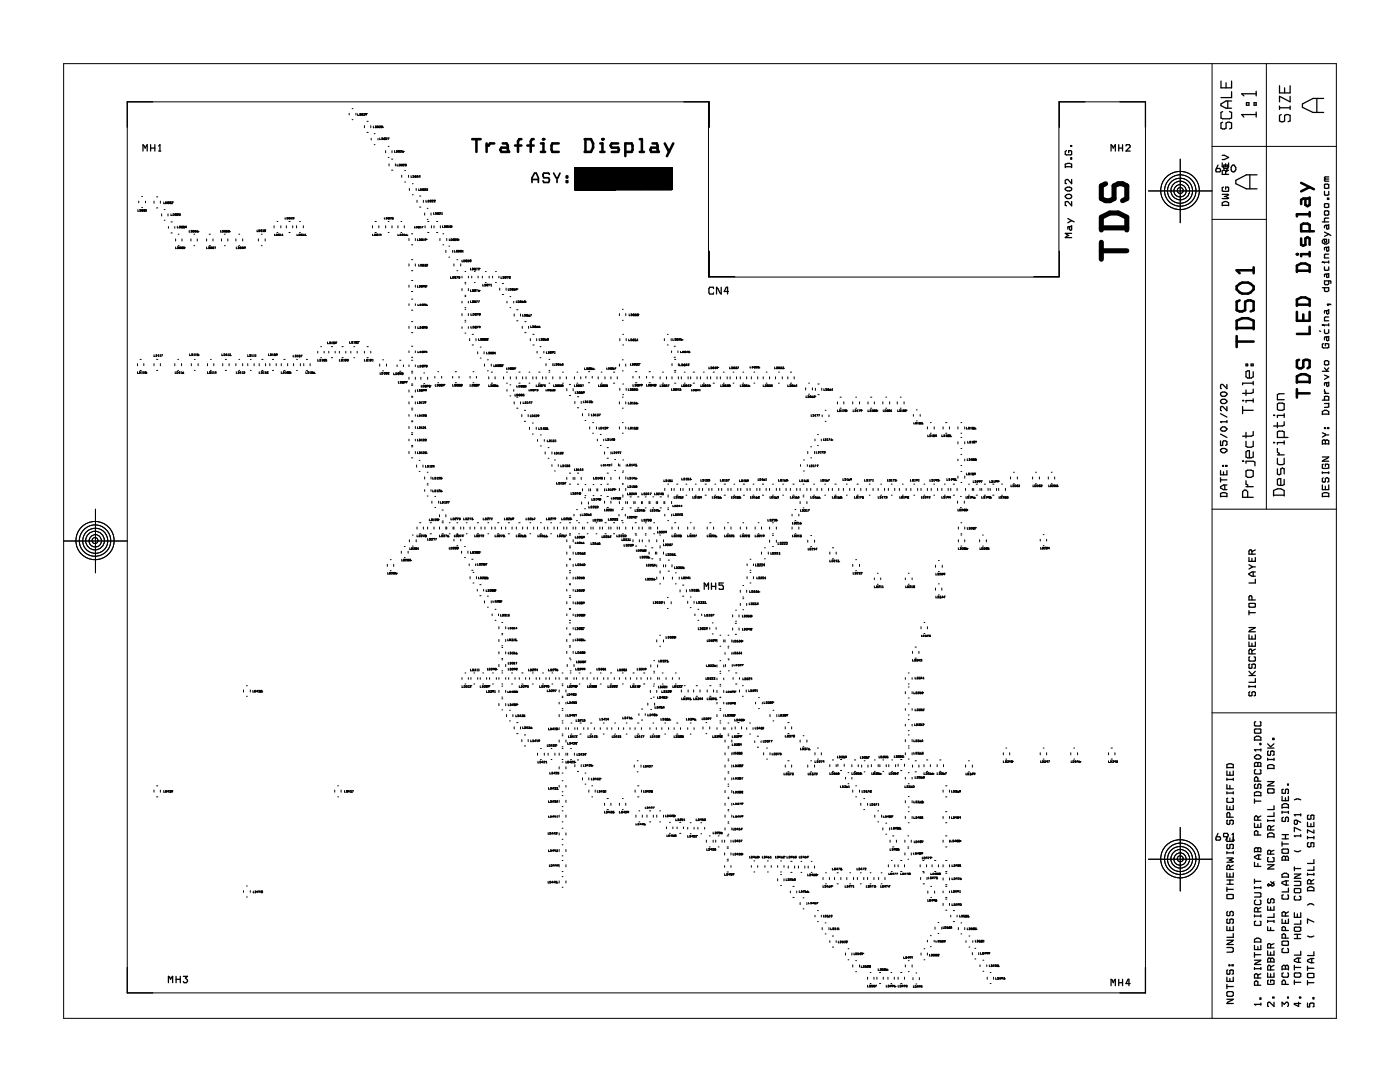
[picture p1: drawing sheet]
<svg xmlns="http://www.w3.org/2000/svg" width="279mm" height="216mm" viewBox="0 0 279 216" stroke-linecap="round" stroke-linejoin="round" font-family="sans-serif">
<g fill="none" stroke="#000" stroke-width=".2">
<path d="M12.7 12.7h254v190.5h-254zM241.9 12.7v190.5M252.7 12.7v88.9M25.4 20.3h116v35h69.9v-35h17.3v177.8h-203.2zM28.3 39.2h.1M31.2 39.3h.3M69.7 22.6v.3M70.3 23.9h.1M70.3 21.7h.1M71 22.6v.3M71.4 22.7v.3h.2M71.8 22.7h.2v.3h-.2z"/>
<path d="M72.1 22.8l.3-.1-.1 .3zM72.2 22.7h.1M72.6 22.7h.2M72.7 25.1v.4M72.8 22.7h.1M72.8 22.7l-.2 .3h.2M73 22.7h.1M73 22.7h.2M73 22.7v.2h.2M73.2 22.7h.1M73.2 22.7l-.1 .3M73.2 26.4h.3"/>
<path d="M73.2 24.2h.3M74 25.1v.4M74.1 27.6v.3M74.5 25.1v.4h.2M74.7 28.9h.1M74.7 26.7h.1M74.9 25.1h.2v.4h-.2zM75.4 25.1l.1 .1-.1 .3-.1-.1zM75.4 27.6v.3M75.5 25.4h.1M75.7 25.2l.2-.1v.2l-.2 .2h.2M75.8 27.5v.4h.1"/>
<path d="M76.1 25.4h.1M76.1 25.3h.1M76.1 25.3h.3l-.1-.2h-.2v.4l.3-.1M76.2 27.5h.2v.4h-.2zM76.3 25.3l.1 .1M76.4 25.4h.1M76.5 27.7l.2-.2 .1 .4zM76.7 27.9h.1M76.7 27.5h.1M77 27.6l.2-.1v.2l-.2 .2h.2M77 30.1v.4M77.4 27.5h.2l-.1 .4"/>
<path d="M77.5 31.4h.1M77.5 29.2h.1M77.6 32.7v.4M78.1 34h.3M78.1 31.8h.3M78.2 30.1v.4M78.7 30.1v.3h.2M78.9 32.7v.4M79.1 30.1h.2l-.1 .3h-.1M79.2 30.1v.3M79.2 32.8v.3h.3M79.5 30.1h.1"/>
<path d="M79.5 30.1h.3l-.1 .3zM79.7 32.8l.2 .1-.1 .2h-.1zM79.9 30.1h.2M80.1 32.9h.1M80.1 33h.1M80.1 30.1h.1M80.1 32.9v.1M80.1 32.9l.2-.1v.3l-.2-.1M80.1 30.1l-.2 .3h.2M80.2 35v.4M80.3 33h.1M80.3 32.9h.1"/>
<path d="M80.3 30.2h.2M80.4 30.1l-.1 .2 .2 .1v-.2M80.5 30.2h.1M80.5 32.9h.2M80.7 32.9h.1M80.7 32.9l-.2 .2h.2M80.8 36.3h.1M80.8 34h.1M81.1 32.8h-.2l.2 .1-.1 .2-.1-.1M81.5 35v.4M81.7 37.6v.4M82 35.1v.3h.2"/>
<path d="M82.3 38.9h.2M82.3 36.7h.2M82.4 35.1l.2 .1-.2 .2M82.5 35.1v.3M82.8 35.3h.1M82.8 35.1h.2v.3zM83.1 37.6v.4M83.2 35.1h.2l-.2 .3h.2M83.2 40v.4M83.6 37.7v.3h.1M83.7 39.1h.3M83.8 35.3h-.2l.1-.2 .1 .3"/>
<path d="M83.9 37.7h.2v.3h-.2zM84.3 37.8h.1M84.3 37.8l.1 .2M84.4 38h.1M84.4 37.7h.1M84.4 37.7l.1 .1M84.4 37.7l-.1 .1M84.5 37.8h.1M84.5 37.8l-.1 .2M84.5 40v.4M84.7 37.8h.2M84.9 37.8h.1"/>
<path d="M84.9 37.8l-.2 .2h.2M85 40v.3h.3M85.1 37.7h.2v.3l-.2-.1M85.4 40h.2v.3h-.2zM85.9 40h.1M85.9 40h.1l-.1 .3zM86.2 40h.1M86.2 40h.2l-.2 .3h.2M86.6 40h.1M86.6 40h.3l-.3 .3h.3M114.7 36.7h19.4M114.7 36.3h19.4"/>
<path d="M114.7 34h19.4M114.7 37.8h19.4M114.7 37.7h19.4M114.7 37.6h19.4M114.7 37.5h19.4M114.7 37.4h19.4M114.7 37.3h19.4M114.7 37.2h19.4M114.7 37.1h19.4M114.7 37h19.4M114.7 36.9h19.4M114.7 36.8h19.4"/>
<path d="M114.7 36.6h19.4M114.7 36.5h19.4M114.7 36.4h19.4M114.7 36.2h19.4M114.7 36.1h19.4M114.7 36h19.4M114.7 35.9h19.4M114.7 35.8h19.4M114.7 35.7h19.4M114.7 35.6h19.4M114.7 35.5h19.4M114.7 35.4h19.4"/>
<path d="M114.7 35.3h19.4M114.7 35.2h19.4M114.7 35.1h19.4M114.7 35h19.4M114.7 34.9h19.4M114.7 34.8h19.4M114.7 34.7h19.4M114.7 34.6h19.4M114.7 34.5h19.4M114.7 34.4h19.4M114.7 34.3h19.4M114.7 34.2h19.4"/>
<path d="M114.7 34.1h19.4M114.7 33.9h19.4M114.7 33.8h19.4M114.7 33.7h19.4M114.7 33.6h19.4M114.7 33.5h19.4M114.8 33.4v4.5M114.9 33.4v4.5M115 33.4v4.5M115.1 33.4v4.5M115.2 33.4v4.5M115.3 33.4v4.5"/>
<path d="M115.4 33.4v4.5M115.5 33.4v4.5M115.6 33.4v4.5M115.7 33.4v4.5M115.8 33.4v4.5M115.9 33.4v4.5M116 33.4v4.5M116.1 33.4v4.5M116.2 33.4v4.5M116.3 33.4v4.5M116.4 33.4v4.5M116.5 33.4v4.5"/>
<path d="M116.6 33.4v4.5M116.7 33.4v4.5M116.8 33.4v4.5M116.9 33.4v4.5M117 33.4v4.5M117.1 33.4v4.5M117.2 33.4v4.5M117.3 33.4v4.5M117.4 33.4v4.5M117.5 33.4v4.5M117.6 33.4v4.5M117.7 33.4v4.5"/>
<path d="M117.8 33.4v4.5M117.9 33.4v4.5M118 33.4v4.5M118.1 33.4v4.5M118.2 33.4v4.5M118.3 33.4v4.5M118.4 33.4v4.5M118.5 33.4v4.5M118.6 33.4v4.5M118.7 33.4v4.5M118.8 33.4v4.5M118.9 33.4v4.5"/>
<path d="M119 33.4v4.5M119.1 33.4v4.5M119.2 33.4v4.5M119.3 33.4v4.5M119.4 33.4v4.5M119.5 33.4v4.5M119.6 33.4v4.5M119.7 33.4v4.5M119.8 33.4v4.5M119.9 33.4v4.5M120 33.4v4.5M120.1 33.4v4.5"/>
<path d="M120.2 33.4v4.5M120.3 33.4v4.5M120.4 33.4v4.5M120.5 33.4v4.5M120.6 33.4v4.5M120.7 33.4v4.5M120.8 33.4v4.5M120.9 33.4v4.5M121 33.4v4.5M121.1 33.4v4.5M121.2 33.4v4.5M121.3 33.4v4.5"/>
<path d="M121.4 33.4v4.5M121.5 33.4v4.5M121.6 33.4v4.5M121.7 33.4v4.5M121.8 33.4v4.5M121.9 33.4v4.5M122 33.4v4.5M122.1 33.4v4.5M122.2 33.4v4.5M122.3 33.4v4.5M122.4 33.4v4.5M122.5 33.4v4.5"/>
<path d="M122.6 33.4v4.5M122.7 33.4v4.5M122.8 33.4v4.5M122.9 33.4v4.5M122.9 35.1v2.8M122.9 33.4v4.4M123 33.4v4.4M123.1 33.4v4.4M123.2 33.4v4.4M123.3 33.4v4.4M123.4 33.4v4.4M123.5 33.4v4.4"/>
<path d="M123.6 33.4v4.4M123.7 33.4v4.4M123.8 33.4v4.4M123.9 33.4v4.4M124 33.4v4.4M124.1 33.4v4.4M124.2 33.4v4.4M124.3 33.4v4.4M124.4 33.4v4.4M124.5 33.4v4.4M124.6 33.4v4.4M124.7 33.4v4.4"/>
<path d="M124.8 33.4v4.4M124.9 33.4v4.4M125 33.4v4.4M125.1 33.4v4.4M125.2 33.4v4.4M125.3 33.4v4.4M125.4 33.4v4.4M125.5 33.4v4.4M125.6 33.4v4.4M125.7 33.4v4.4M125.8 33.4v4.4M125.9 33.4v4.4"/>
<path d="M126 33.4v4.4M126.1 33.4v4.4M126.2 33.4v4.4M126.3 33.4v4.4M126.4 33.4v4.4M126.5 33.4v4.4M126.6 33.4v4.4M126.7 33.4v4.4M126.8 33.4v4.4M126.9 33.4v4.4M127 33.4v4.4M127.1 33.4v4.4"/>
<path d="M127.2 33.4v4.4M127.3 37.8v-4.4h-12.6v4.5h8.2M127.4 33.5l-.1-.1v4.4M127.4 33.5v4.3M127.5 33.5v4.3M127.6 33.5v4.3M127.7 33.5v4.3M127.8 33.5v4.3M127.9 33.5v4.3M128 33.5v4.3M128.1 33.5v4.3M128.2 33.5v4.3"/>
<path d="M128.3 33.5v4.3M128.4 33.5v4.3M128.5 33.4v4.4M128.6 33.4v4.4M128.7 33.4v4.4M128.8 33.4v4.4M128.9 33.4v4.4M129 33.4v4.4M129.1 33.4v4.4M129.2 33.4v4.4M129.3 33.4v4.4M129.5 33.4v4.4"/>
<path d="M129.6 33.4v4.4M129.7 33.4v4.4M129.8 33.4v4.4M129.9 33.4v4.4M130 33.4v4.4M130.1 33.4v4.4M130.2 33.4v4.4M130.3 33.4v4.4M130.4 33.4v4.4M130.5 33.4v4.4M130.6 33.4v4.4M130.7 33.4v4.4"/>
<path d="M130.8 33.4v4.4M130.9 33.4v4.4M131 33.4v4.4M131.1 33.4v4.4M131.2 33.4v4.4M131.3 33.4v4.4M131.4 33.4v4.4M131.5 33.4v4.4M131.6 33.4v4.4M131.7 33.4v4.4M131.8 33.4v4.4M131.9 33.4v4.4"/>
<path d="M132 33.4v4.4M132.1 33.4v4.4M132.2 33.4v4.4M132.3 33.4v4.4M132.4 33.4v4.4M132.5 33.4v4.4M132.6 33.4v4.4M132.7 33.4v4.4M132.8 33.4v4.4M132.9 33.4v4.4M133 33.4v4.4M133.1 33.4v4.4"/>
<path d="M133.2 33.4v4.4M133.3 33.4v4.4M133.4 33.4v4.4M133.5 33.4v4.4M133.6 33.4v4.4M133.7 33.4v4.4M133.8 33.4v4.4M133.9 33.4v4.4M134 33.4v4.4M134.1 33.4v4.4h-19.4M134.1 33.4h-4.7v4.4M134.1 33.4l-6.7 .1"/>
<path d="M229.2 38.1h12.7M235.5 31.8v12.6M241.9 29.2h24.8M27.5 41.8v.4h.2M27.7 40.1v.4M27.9 41.8l.2 .1v.2l-.2 .1M27.9 41.8v.4M28.3 41.9h.1M28.3 42.1h.1M28.3 41.4h.1M28.3 41.9l.1-.1v.4l-.1-.1M28.3 41.9v.2"/>
<path d="M28.4 42.1h.1M28.4 41.9h.1M28.7 41.9h.1M28.7 42.1h.1M28.7 41.9v.2M28.7 42.1l.1 .1M28.8 42.2h.1M28.8 41.8h.1M28.8 41.8l.1 .1M28.8 41.8l-.1 .1M28.9 42.1h.1M28.9 41.9h.1"/>
<path d="M28.9 42.1l-.1 .1M28.9 41.9v.2M29 40.1v.4M29.1 41.9l.1-.1-.1 .4M30.7 40.1v.5M31.2 41.5h.3M32 40.1v.5M32.3 42.7v.4M32.7 40.3v.3h.2M32.8 43.9h.1M32.8 41.8h.1M33 40.3l.3 .1-.1 .2h-.2z"/>
<path d="M33.4 40.3h.2l-.1 .3zM33.5 40.6h.1M33.5 40.3h.1M33.5 42.7v.4M33.6 45.2v.4M33.9 40.3h.1v.3l-.2-.1zM34 40.6h.1M34 40.3h.1M34.1 46.5h.3M34.1 44.3h.3M34.1 42.7v.3h.3M34.2 40.3h.3"/>
<path d="M34.5 40.3h.1M34.5 40.3l-.3 .3h.3M34.5 42.7l.3 .1-.1 .2h-.2zM34.9 45.2v.4M35 42.7h.1v.3zM35.1 43h.1M35.1 42.7h.1M35.1 47.7v.4M35.1 49.3v.3h.1M35.4 42.7h.1M35.4 42.7h.2l-.1 .3-.2-.2zM35.4 45.1v.4h.2"/>
<path d="M35.4 49.3l.2 .1-.2 .2M35.5 49.3v.3M35.6 49h.1M35.6 46.7h.1M35.7 42.7h.3l-.2 .1h.2l-.1 .2-.2-.1M35.8 49.5h.1M35.8 45.1l.3 .1-.1 .3h-.2zM35.8 49.5l.1-.2 .2 .2M35.8 49.5h.3M36.1 49.5h.1M36.2 45.2h.1M36.2 49.5h.1"/>
<path d="M36.2 45.2v.3h.2v-.3M36.2 49.5l.1 .1M36.3 45.5h.1M36.3 45.1h.1M36.3 49.6h.1M36.3 49.3h.1M36.3 47.7v.4M36.3 49.3l-.1 .2M36.3 49.3l.1 .2M36.3 45.1l-.1 .1M36.3 45.1l.1 .1M36.4 45.2h.1"/>
<path d="M36.4 49.5h.1M36.4 49.5l-.1 .1M36.7 45.5h.1M36.8 45.2h.1M36.8 49.4h.1M36.8 45.2h-.2l.1 .3M36.8 49.3h-.1v.1h.1M36.8 49.4v.2l-.1-.1M36.8 45.2v.3h-.1M37.3 45.4h-.3l.1-.3 .1 .4M37.8 46v.3h.1M38.1 47.7v.4"/>
<path d="M38.1 46h.3v.3h-.3M38.2 46v.3M38.6 46l.2 .1-.1 .2-.2-.1zM38.7 49h.2M38.7 46.7h.2M38.8 46.2h.1M38.9 46.2h.1M38.9 46.1l.2-.1 .1 .2-.2 .1zM39.4 46.2h.1M39.4 46.1h.1v.2l-.1-.1M39.4 47.7v.4M39.5 46l-.1 .2"/>
<path d="M39.5 46.2h.1M41.2 47.7v.4M41.2 49.3v.3h.2M41.7 49.3h.1v.3h-.1zM41.7 49h.3M41.7 46.7h.3M42.1 49.3l.1 .1v.2l-.2-.1zM42.2 49.5h.1M42.4 49.5h.1M42.5 47.7v.4M42.5 49.3l.2 .1-.1 .2-.2-.1zM42.8 49.3h.2l-.1 .3"/>
<path d="M44 46v.3h.2M44.2 47.7v.4M44.4 46l.2 .1-.1 .2h-.1zM44.8 46.2h.1M44.8 49h.2M44.8 46.7h.2M44.8 46.1l.2-.1v.3zM45 46.2h.1M45.2 46.2h.1M45.2 46l.2 .1-.1 .2zM45.4 46.2h.1M45.5 47.7v.4"/>
<path d="M45.6 46.2h.1M45.6 46.1l.1-.1 .1 .1zM45.6 46.2h.2M45.6 46.1v.1M45.7 46.1l.1 .1M45.8 46.2h.1M47.1 47.7v.4M47.2 49.3v.3h.1M47.5 49.3l.3 .1-.3 .2M47.6 49.3v.3M47.7 49h.1M47.7 46.7h.1"/>
<path d="M47.9 49.5h.1M48 49.3l.2 .1-.1 .2-.2-.1zM48.3 49.5h.1M48.4 47.7v.4M48.4 49.3l.1 .3-.2-.1zM48.5 49.5h.1M48.8 49.4h.1M48.8 49.4v-.1h.1v.1M48.9 49.4v.2M51.3 45.9v.3h.2M51.6 47.7v.4M51.6 45.9h.2v.3h-.2z"/>
<path d="M52.1 45.9h.1v.3zM52.2 46.2h.1M52.2 45.9h.1M52.2 49h.1M52.2 46.7h.1M52.5 45.9v.3M52.8 45.9h.1M52.8 45.9h.2l-.1 .3zM52.9 47.7v.4M54.7 45v.5M54.8 46.7v.3h.1M55.1 46.7l.3 .1-.1 .2h-.2z"/>
<path d="M55.3 46.4h.2M55.3 44.2h.2M55.5 46.7h.2v.3h-.2zM55.6 47h.1M55.6 46.7h.1M56 46.7v.3M56 47h.1M56 45v.5M56.3 46.7l.1 .3M56.3 47h.2M56.9 43.4v.3h.2M57.1 45v.5"/>
<path d="M57.2 43.4l.3 .1-.3 .2M57.3 43.4v.3M57.7 46.4h.2M57.7 44.2h.2M57.7 43.4h.2v.3h-.2zM58.2 43.4h.1M58.2 43.4l.1 .3M58.4 43.4h.1M58.4 45v.5M58.4 43.4h.3l-.3 .3h.3M59.2 45v.5M59.3 46.7v.3h.1"/>
<path d="M59.6 46.7l.3 .1-.3 .2M59.7 46.7v.3M59.8 46.4h.1M59.8 44.2h.1M60.2 47h.1M60.2 46.7h.1M60.2 46.7h-.2v.3h.2M60.2 46.7v.3M60.5 46.7v.3M60.5 47h.1M60.5 45v.5M60.8 47h.1"/>
<path d="M60.8 46.7h.2v.3M60.8 47h.2M61 47h.1M74.3 45v.5M74.3 46.7v.3h.2M74.7 46.7h.2v.3h-.2M74.8 46.7v.3M74.8 46.4h.3M74.8 44.2h.3M75.2 46.7h.1M75.2 47h.1M75.2 46.7h.2v.3h-.2"/>
<path d="M75.2 46.7v.3M75.6 46.7h.1M75.6 45v.5M75.6 46.7l.1 .3M76.1 46.9h-.2v-.2l.1 .3M76.7 43.4v.3h.2M77 45v.5M77 43.4l.3 .1-.3 .2M77.1 43.4v.3M77.5 46.4h.1M77.5 44.2h.1M77.6 43.7h.1"/>
<path d="M77.6 43.4h.1M77.6 43.4v.3M77.6 43.4h-.1v.3h.1M78 43.4h.1M78 43.4l.1 .3M78.2 43.7h.1M78.2 45v.5M78.5 43.4h-.3l.3 .2-.3 .1M79.4 45v.5M79.4 46.7v.3h.3M79.8 46.7h.2v.3h-.2zM80 46.4h.2"/>
<path d="M80 44.2h.2M80.3 46.7h.1M80.3 47h.1M80.3 46.7h.1v.3h-.1M80.3 46.7v.3M80.7 46.7v.3M80.7 45v.5M81 46.9h.2M81.1 46.7l-.2 .3h.3M81.2 47h.1M81.2 46.9h.1M81.2 46.9v.1"/>
<path d="M81.6 47.6v.4M81.6 52.7v.4M81.6 56.9v.4M82.1 48.9h.3M82.1 46.7h.3M82.1 54h.3M82.1 51.8h.3M82.1 58.2h.3M82.1 56h.3M82.1 59.7h.3M82.7 45.2v.3h.2M82.9 47.6v.4"/>
<path d="M82.9 52.7v.4M82.9 56.9v.4M83.1 45.2l.2 .2-.2 .1zM83.3 47.7v.3h.2M83.3 57v.3h.2M83.5 45.2h.2v.3h-.2zM83.6 45.5h.1M83.6 45.2h.1M83.6 52.7v.4h.1M83.7 57l.2 .1-.1 .2h-.1M83.7 47.7l.2 .1-.1 .2h-.1M83.7 41.3h.3"/>
<path d="M83.7 47.7v.3M83.7 57v.3M83.9 45.2l.1 .3M83.9 52.7l.3 .2-.3 .2M83.9 45.5h.2M84 52.7v.4M84.1 57.1h.1M84.1 47.8h.1M84.1 47.9h.1M84.1 47.8v.1M84.1 47.8h.2l-.1 .2-.1-.1M84.2 57l.1 .1-.1 .2-.1-.1z"/>
<path d="M84.2 45.2h.2l-.2 .3M84.4 52.7l.2 .2-.1 .2h-.2zM84.5 57.1h.1M84.5 53.1h.1M84.6 47.7l.1 .3M84.7 57.1h.1M84.7 57.1l-.2-.1v.2h.2M84.7 57.1l-.1 .2M84.8 42.5v.4M84.8 52.7h.1v.4M84.8 53.1h.1M84.8 47.8h.1"/>
<path d="M84.8 45v.5M84.8 57.1h.3M84.9 53.1h.1M85.1 57.1h.1M85.1 47.8h.1M85.1 47.8l-.3-.1v.1h.2M85.1 52.8l.2-.1v.2l-.2 .2h.2M85.1 57.1l-.3 .2h.3M85.1 47.8l-.2 .2M85.3 43.8h.1M85.3 41.6h.1M85.3 46.4h.3"/>
<path d="M85.3 44.2h.3M86 42.5v.4M86.1 45v.5M86.5 42.4v.4h.2M86.6 45v.5M86.9 42.4l.2 .2-.2 .2M87 42.4v.4M87.1 46.4h.3M87.1 44.2h.3M87.4 42.8h.1M87.4 42.8v-.4l.1 .2v.2M87.5 42.8h.1"/>
<path d="M87.7 42.5l.2-.1-.2 .4h.2M87.8 47.6v.4M87.9 45v.5M88.1 42.5l.1-.1v.4M88.1 42.8h.2M88.3 45v.4h.2M88.4 48.9h.2M88.4 46.7h.2M88.6 45l.3 .1-.1 .3h-.2M88.7 45v.4M89 50v.4M89.1 45.1h.1"/>
<path d="M89.1 45.3h.1M89.1 45.1h.2l-.1 .3-.1-.1M89.1 45.1v.2M89.2 47.6v.4M89.5 45.1l.1-.1v.4M89.5 45.4h.2M89.6 51.3h.1M89.6 49.1h.1M89.7 47.7v.3h.1M89.8 45.3h.1M89.8 45.1h.1M89.8 45.2h.2"/>
<path d="M89.9 55.2v.3h.3M90 47.7l.3 .1-.1 .2h-.2zM90 45.2l.1 .1M90.1 45.3h.1M90.1 45.1h.1M90.1 45.1l-.3-.1v.4l.3-.1M90.1 45.1l-.1 .1M90.3 55.2l.3 .1-.1 .2h-.2zM90.3 50v.4M90.4 47.8h.1M90.4 47.9h.1M90.4 47.8v.1"/>
<path d="M90.4 47.9l.1 .1M90.5 48h.1M90.5 47.7h.1M90.5 47.7l-.1 .1M90.5 47.7l.1 .1M90.6 47.9h.1M90.6 47.8h.1M90.6 47.8v.1M90.6 52.7v.4M90.6 47.9l-.1 .1M90.7 50v.3h.2M90.8 47.8h.2"/>
<path d="M90.8 55.2h.1l-.1 .3zM90.8 55.5h.1M90.8 55.2h.1M91 47.8h.1M91 47.8l-.2 .2h.2M91.1 50h.2v.3h-.2zM91.2 47.8h.1M91.2 47.9h.1M91.2 54h.2M91.2 51.8h.2M91.2 47.8v.1M91.2 47.9h.2"/>
<path d="M91.2 47.8h.2M91.2 55.2h.2l-.2 .3M91.4 47.9h.1M91.4 47.8h.1M91.4 47.8v.1M91.7 50.2h.1M91.7 50h.1M91.7 50h-.3l.1 .3 .2-.1M91.7 50v.2M91.8 55.2h-.3l.3 .2-.1 .1h-.2M91.9 50.2h.2M91.9 50h.2h-.2l.2 .2"/>
<path d="M91.9 52.7v.4M92.1 50.2h.1M92.2 51.9v.3h.2M92.2 55.1v.4M92.2 57.6v.4M92.4 50l.1 .3M92.5 51.9l.3 .1-.1 .2h-.2zM92.8 59.2h.2M92.8 56.4h.2M92.8 54.2h.2M92.8 58.9h.2M92.8 56.6h.2"/>
<path d="M93 51.9l.2 .1-.2 .2zM93 52.2h.1M93 51.9h.1M93.4 51.9h.2v.3h-.2M93.5 55.1v.4M93.5 57.6v.4M93.7 52l.3-.1v.3h-.2zM93.8 51.9h.1M93.9 57.8v.4h.2M93.9 53.5v.3h.2M94.1 55.1v.4M94.2 57.8h.3v.4h-.3"/>
<path d="M94.2 53.5l.3 .1-.1 .2h-.2M94.3 53.5v.3M94.3 57.8v.4M94.7 56.4h.1M94.7 54.2h.1M94.7 57.9l.2-.1v.3l-.2 .1zM94.7 53.8h.1M94.7 57.8h.1M94.7 53.8v-.3l.2 .1-.1 .2M94.8 53.8h.1M95.1 53.5h.1v.3M95.1 57.8h.1v.4"/>
<path d="M95.4 55.1v.4M95.5 58v.2h.2v-.2M95.5 53.6h.2M95.5 58h.2M95.6 57.8l-.1 .2M95.7 53.6h.1M95.7 58h.1M95.7 53.6l-.2 .2h.2M96.3 55.1v.4M96.4 56.7v.4h.1M96.7 56.7l.2 .1v.3h-.2M96.8 56.7v.4"/>
<path d="M96.9 56.4h.1M96.9 54.2h.1M97.1 56.7l.3 .1-.1 .3-.2-.1zM97.3 56.7h.1M97.5 56.7h.3l-.3 .4M97.6 55.1v.4M98 56.7v.4M98 57.1h.1M98.3 55.1v.4M98.9 56.4h.2M98.9 54.2h.2M99.6 55.1v.4"/>
<path d="M99.7 57.5v.4M100 55.2v.3h.2M100.2 58.8h.3M100.2 56.6h.3M100.3 55.2h.3v.3h-.3M100.4 55.2v.3M100.8 55.3l.2-.1v.3h-.2zM100.8 55.2h.1M101 57.5v.4M101.2 55.2h.2l-.1 .3M101.4 57.6v.3h.2M101.6 55.2h.2l-.1 .3z"/>
<path d="M101.7 55.5h.1M101.7 55.2h.1M101.8 59.2h.1M101.8 57.6l.2 .1-.1 .2h-.1zM102.2 57.7h.1M102.2 57.8h.1M102.2 57.7v.1M102.2 57.7l.2-.1v.3l-.2-.1M102.4 57.8h.1M102.4 57.7h.1M102.6 57.8h.1M102.6 57.7h.2v.2l-.2-.1"/>
<path d="M102.7 57.6l-.1 .2M102.8 57.8h.1M103 57.7h.1M103 57.7h.2M103.2 57.7h.1M103.2 57.7l-.1 .2M241.9 43.8h10.8M27.4 72.6v.4M27.4 74.2v.3h.3M27.9 74.2l.1 .1-.1 .2zM27.9 73.9h.3M27.9 71.7h.3"/>
<path d="M28.3 74.3l.1-.1-.1 .3M28.6 74.3l.1-.1-.1 .3M28.7 72.6v.4M29 74.5h.1M29 74.3h.1M29 74.5v-.3h.1v.3M29.1 74.5h.1M29.1 74.3h.1M30.7 70.8v.3h.3M30.7 72.6v.4M31.2 70.8l.1 .1-.1 .2zM31.2 73.9h.3"/>
<path d="M31.2 71.7h.3M31.6 70.9l.1-.1-.1 .3M31.9 70.9l.1-.1-.1 .3M32 72.6v.4M32.3 70.8h.1l-.1 .3M34.9 72.6v.4M35 74.2v.3h.1M35.3 74.2l.3 .1-.1 .2h-.2zM35.5 73.9h.1M35.5 71.7h.1M35.8 74.2l.1 .3M36.2 74.2v.3"/>
<path d="M36.2 72.6v.4M36.4 74.5h.1M36.4 74.3l.3 .1-.3 .1M36.6 74.2l-.2 .3M37.8 70.6v.4h.3M38.2 72.6v.4M38.3 70.6h.1v.4h-.1zM38.7 70.7l.1-.1-.1 .4M38.8 73.9h.1M38.8 71.7h.1M39 70.7l.1-.1-.1 .4M39.4 71h.1"/>
<path d="M39.5 70.8h.1M39.5 71h.1M39.5 70.6h-.1v.2h.1M39.5 70.8v.2M39.5 72.6v.4M41.4 72.6v.4M41.4 74.2v.3h.3M41.8 74.2h.2v.3h-.2zM42 73.9h.2M42 71.7h.2M42.2 74.5h.2M42.2 74.3l.1-.1v.3"/>
<path d="M42.7 72.6v.4M42.7 74.2l.1 .3M43.2 74.4h-.3l.1-.2 .1 .3M44.3 70.6v.4h.2M44.4 72.6v.4M44.7 70.6l.3 .2-.1 .2h-.2zM45 73.9h.2M45 71.7h.2M45.1 71h.2M45.1 70.7l.1-.1v.4M45.5 71h.1M45.5 70.7l.1-.1v.4"/>
<path d="M45.7 72.6v.4M45.8 71h.1M45.8 70.6h.2v.4M45.8 71h.2M46 71h.1M47.1 72.6v.4M47.2 74.2v.3h.1M47.5 74.2l.3 .1-.3 .2M47.6 74.2v.3M47.7 73.9h.1M47.7 71.7h.1M48 74.2l.1 .3"/>
<path d="M48.3 74.2l.1 .3M48.4 72.6v.4M48.6 74.3l.2-.1 .1 .1-.3 .2h.3M49.4 70.8v.3h.2M49.4 72.6v.4M49.8 70.8h.2v.3h-.2M49.9 70.8v.3M50 73.9h.1M50 71.7h.1M50.3 70.8l.1 .3M50.6 70.9l.1-.1-.1 .3M50.7 72.6v.4"/>
<path d="M51 70.9l.1-.1-.1 .3M51.7 72.6v.4M51.7 74.2v.3h.2M52.2 74.2h.1v.3h-.1zM52.2 73.9h.3M52.2 71.7h.3M52.6 74.3l.1-.1-.1 .3M52.9 74.3l.1-.1v.3M52.9 74.5h.2M53 72.6v.4M53.3 74.5h.1M53.3 74.2h.1"/>
<path d="M53.3 74.2l.1 .3h-.1zM53.6 70.6v.4h.2M53.8 72.6v.4M53.9 70.6l.3 .2-.3 .2M54 70.6v.4M54.4 73.9h.2M54.4 71.7h.2M54.4 70.6l.1 .4M54.8 71h.1M54.8 71v-.4l.1 .2v.2M54.9 71h.1M55.1 70.8h.1"/>
<path d="M55.1 70.8v-.2l.3 .1-.2 .3M55.1 72.6v.4M55.1 70.8h.2M56.1 72.6v.4M56.1 74.2v.3h.3M56.6 74.2l.1 .1-.1 .2zM56.6 73.9h.3M56.6 71.7h.3M57 74.3l.1-.1-.1 .3M57.4 74.5h.1M57.4 74.2h.1M57.4 72.6v.4"/>
<path d="M57.4 74.2l.1 .3h-.2l-.1-.2zM57.7 74.5h.1M57.7 74.3h.1M57.7 74.5v-.3h.2v.3M57.7 74.3h.2M57.7 74.5h.2M57.9 74.5h.1M57.9 74.3h.1M58.5 70.9v.3h.2M58.6 72.6v.4M58.9 70.9h.2v.3h-.2zM59.2 73.9h.2"/>
<path d="M59.2 71.7h.2M59.4 71v-.1v.3M59.7 71.2h.1M59.7 70.9l.2 .1v.2h-.2zM59.9 72.6v.4M60 70.9h.3l-.2 .3M60.6 72.6v.4M61 74.2v.3h.2M61.1 73.9h.3M61.1 71.7h.3M61.4 74.2l.2 .1-.2 .2M61.5 74.2v.3"/>
<path d="M61.9 72.6v.4M61.9 74.2l.1 .3M62.2 74.5h.1M62.2 74.5v-.3l.2 .1-.1 .2M62.3 74.5h.1M62.6 74.5h.1M62.6 74.3h.1v.2M62.7 74.2l-.1 .3M62.7 74.5h.1M63.4 70.1v.3M63.4 71.7v.4h.3M63.8 71.7h.2v.4h-.2z"/>
<path d="M64 71.4h.2M64 69.2h.2M64.3 71.7v.4M64.3 72.1h.1M64.6 71.7h.2l-.1 .4zM64.7 72.1h.1M64.7 71.7h.1M64.7 70.1v.3M65.2 71.7h-.3l.3 .2v.2l-.3-.1M65.4 68.2v.4h.2M65.6 70.1v.3M65.8 68.2h.2v.4h-.2z"/>
<path d="M66.1 71.4h.3M66.1 69.2h.3M66.2 68.3l.1-.1-.1 .4M66.5 68.3h.2v.3h-.2zM66.6 68.6h.1M66.6 68.2h.1M66.9 70.1v.3M67.1 68.2h.1M67.1 68.2l-.2 .3h.2M67.1 68.2v.4M67.7 70.1v.3M67.7 71.7v.4h.2"/>
<path d="M68.1 71.7h.2v.4h-.2M68.2 71.7v.4M68.2 71.4h.3M68.2 69.2h.3M68.6 71.7v.4M68.8 71.8l.3-.1v.3l-.2 .1zM68.9 71.7h.1M69 70.1v.3M69.3 71.7h.2l-.2 .1 .2 .2h-.2M69.8 68.2v.3h.2M70 70.1v.3M70.2 68.2h.2v.3h-.2z"/>
<path d="M70.6 71.4h.2M70.6 69.2h.2M70.6 68.2v.3M70.9 68.2h.2v.2l-.1 .1zM71 68.5h.1M71 68.2h.1M71.3 70.1v.3M71.3 68.2h.2M71.5 68.2h.1M71.5 68.2l-.2 .3h.2M72.7 70.1v.3M72.7 71.7v.4h.2"/>
<path d="M73.2 71.7h.1v.4h-.1zM73.2 71.4h.3M73.2 69.2h.3M73.6 71.7v.4M73.9 71.7h.1M73.9 71.7h.2l-.1 .4zM74 70.1v.3M74.3 71.7v.4M75.8 72.6v.5M75.9 74.3v.4h.1M76.2 74.3l.3 .1-.1 .3h-.2zM76.4 74h.1"/>
<path d="M76.4 71.8h.1M76.7 74.3h.1M76.7 74.3l.1 .4M77 74.3h.2l-.1 .4-.1-.1zM77.1 72.6v.5M77.4 74.3h.2l-.1 .4zM77.5 74.7h.1M77.5 74.3h.1M78.6 74.4v.4h.2M79 74.4l.2 .1v.3h-.2zM79.2 72.8v.4M79.4 74.4h.2l-.1 .4z"/>
<path d="M79.5 74.8h.1M79.5 74.4h.1M79.5 76.1v.4h.2M79.8 74.1h.2M79.8 71.9h.2M79.8 76.1l.3 .1v.2l-.3 .1M79.9 76.1v.4M80 74.4h.1M80 74.4h-.2l.2 .2M80 74.4l-.1 .4M80.2 74.6l.2 .1-.1 .1zM80.3 76.2h.1"/>
<path d="M80.3 74.6l-.1-.2h.2l-.1 .2M80.3 76.2v.3h.1M80.3 76.2h.2l-.1 .3M80.4 76.5h.1M80.5 72.8v.4M80.7 76.2h.1M80.9 76.2h.1M80.9 76.2l-.2-.1v.2h.2M80.9 76.2l-.1 .3M81 76.1h.3l-.2 .4M81.6 60.6v.4M81.6 65.1v.4"/>
<path d="M81.6 70v.4M81.6 72.8v.4M81.6 75.3v.4M81.6 77.8v.4M82.1 71.3h.3M82.1 69.1h.3M82.1 76.6h.3M82.1 66.4h.3M82.1 64.2h.3M82.1 74.4h.3M82.1 74.1h.3M82.1 71.9h.3"/>
<path d="M82.1 61.9h.3M82.1 79.1h.3M82.1 76.9h.3M82.1 79.2h.3M82.9 60.6v.4M82.9 65.1v.4M82.9 70v.4M82.9 72.8v.4M82.9 75.3v.4M82.9 77.8v.4M83.3 77.7v.4h.2M83.4 70.1v.3h.3"/>
<path d="M83.4 60.7v.3h.3M83.4 65.2v.3h.3M83.4 72.9v.3h.3M83.7 77.7l.2 .2-.2 .2M83.7 77.7v.4M83.8 60.7h.2v.3h-.2zM83.8 65.2h.2v.3h-.2zM83.8 70.1h.2v.3h-.2zM83.8 72.9h.2v.3h-.2zM84 75.3v.4M84.1 78h.1M84.1 76.9v.3h.1"/>
<path d="M84.2 77.7l.1 .2-.1 .2-.1-.1zM84.2 65.3h.1M84.2 60.7h.2v.3h-.2zM84.2 70.1h.2v.3h-.2zM84.2 72.9h.2l-.1 .3zM84.2 65.3l.1 .2M84.3 73.2h.1M84.3 72.9h.1M84.3 70.4h.1M84.3 70.1h.1M84.3 65.5h.1M84.3 65.2h.1"/>
<path d="M84.3 61h.1M84.3 60.7h.1M84.3 65.2l.1 .1M84.3 65.2l-.1 .1M84.4 65.3h.1M84.4 76.9l.3 .1-.1 .2h-.2zM84.4 65.3l-.1 .2M84.5 77.9h.1M84.5 77.9v-.2h.2v.2M84.5 77.9h.2M84.6 72.9h.1M84.6 70.1h.1"/>
<path d="M84.6 65.3h.1M84.6 60.7h.1M84.6 76.5h.2M84.6 74.4h.2M84.6 70.1v.2h.2M84.6 72.9h.2M84.6 60.7v.2h.2M84.6 72.9v.2h.2M84.6 70.1h.2M84.6 60.7h.2M84.7 77.9l-.1 .2M84.8 77h.1"/>
<path d="M84.8 72.9h.1M84.8 70.1h.1M84.8 65.3h.1M84.8 60.7h.1M84.8 60.7v.3M84.8 65.3l-.2-.1v.2h.2M84.8 70.1v.3M84.8 72.9v.3M84.8 77.8l.3-.1v.2zM84.8 65.3v.2M84.9 77.2h.1M84.9 76.9h.1"/>
<path d="M84.9 76.9l.2 .1-.1 .2h-.2v-.2M84.9 76.9l-.1 .1M85 61h.1M85 72.9h.3l-.2 .1 .2 .1-.1 .1h-.2M85 60.9h.3l-.3 .1M85 60.9v.1M85.1 60.7l-.1 .2M85.1 77.9l-.1 .2M85.3 77h.1M85.3 65.2h-.3l.3 .2-.1 .1-.2-.1M85.3 70.3h-.3l.1-.2 .1 .3M85.3 75.3v.4"/>
<path d="M85.4 77h.1M85.4 77l-.1-.1v.1h.1M85.4 77l-.1 .2M85.7 77.2h.1M85.9 77h.1M85.9 77h-.3l.1 .2M85.9 77v.2h-.2M86.8 75.1v.3M86.9 76.7v.3h.1M87.2 76.7l.3 .1v.2h-.3M87.3 76.7v.3M87.4 76.4h.1"/>
<path d="M87.4 74.2h.1M87.6 77h.1M87.8 76.7h.1M87.8 76.7l.1 .3h-.3M87.8 76.7h-.2v.3M88.1 77h.1M88.1 76.7h.1M88.1 76.9h.1M88.1 76.7v.3h.1v-.3M88.1 75.1v.3M88.2 77h.1M88.2 76.7h.1"/>
<path d="M88.6 76.7h.1M88.6 76.7h-.2l.2 .2M88.6 76.7v.3M90.3 75.1v.3M90.3 76.7v.3h.2M90.7 76.7h.2v.3h-.2M90.8 76.7v.3M90.8 76.4h.3M90.8 74.2h.3M91.2 76.7h.1M91.2 76.7h.2v.3M91.2 76.7l-.1 .3h.3"/>
<path d="M91.4 77h.1M91.5 77h.1M91.5 76.7h.1M91.5 76.7h.3l-.1 .2M91.5 76.9h.2M91.5 76.7v.3h.3M91.6 75.1v.3M91.7 76.9l.1 .1M91.8 77h.1M91.9 77h.1M91.9 76.7h.1M91.9 76.7v.3h.2v-.3"/>
<path d="M91.9 76.7h.2M91.9 76.9h.2M92.1 77h.1M92.1 76.7h.1M92.2 60.1v.4M92.2 62.6v.4M92.2 65.2v.3M92.8 63.9h.2M92.8 61.7h.2M92.8 61.4h.2M92.8 66.5h.2M92.8 64.3h.2"/>
<path d="M93.5 60.1v.4M93.5 62.6v.4M93.5 65.2v.3M93.7 67.6v.4M93.8 75.1v.3M93.8 76.7v.3h.3M93.9 60v.4h.2M94 62.6v.3h.2M94 65.1v.3h.2M94.2 68.8h.3M94.2 66.7h.3M94.2 76.7l.3 .1-.1 .2h-.2z"/>
<path d="M94.2 60h.3v.4h-.3M94.3 60v.4M94.4 76.4h.2M94.4 74.2h.2M94.4 62.6l.3 .1-.1 .2h-.2zM94.4 65.1l.3 .2-.1 .1h-.2zM94.7 77h.1M94.7 77v-.3h.1v.3M94.7 76.7h.1M94.7 60l.2 .1-.1 .3-.1-.1zM94.8 77h.1M94.8 62.6h.2l-.1 .3z"/>
<path d="M94.8 65.2h.2v.2h-.2zM94.8 77h-.1M94.9 60.3h.1M94.9 62.9h.1M94.9 62.6h.1M94.9 65.4h.1M94.9 65.1h.1M95 77h.1M95 67.6v.4M95.1 75.1v.3M95.1 76.9h.1M95.1 60h.1v.4"/>
<path d="M95.1 76.9l-.1 .1M95.2 77h.1M95.2 76.7h.1M95.2 76.7h-.2l.1 .2M95.2 76.7v.3h-.2M95.2 62.6h.2l-.2 .3M95.2 65.1h.2l-.2 .3M95.3 70.2v.4M95.4 76.7h.3l-.2 .3M95.5 67.6v.3h.3M95.5 60h.2l-.2 .4M95.6 62.7l.2 .1-.1 .1z"/>
<path d="M95.7 62.7l-.1-.1h.2v.1M95.8 65.3l-.2-.1h.2v.2M95.8 71.5h.2M95.8 69.3h.2M95.9 67.6h.2v.3h-.2zM96.4 67.6h.1M96.4 67.6l-.1 .2h.2M96.4 67.6h.1v.2M96.5 67.8h.1M96.6 70.2v.4M96.7 67.8h.1M96.7 72.6v.5"/>
<path d="M96.7 67.8h.2M96.8 67.7l-.1-.1h.2v.1M96.8 67.7l-.1 .1M96.8 67.7h.1M96.9 67.7v.1M96.9 67.8h.1M97.1 67.8h.1M97.1 70.3v.3h.2M97.3 67.8h.1M97.3 67.6h.1M97.3 74h.2M97.3 71.8h.2"/>
<path d="M97.3 67.6h-.2v.2M97.3 67.6v.3l-.2-.1M97.5 70.3h.2v.3h-.2zM97.5 75.2v.4M97.5 76.8v.3h.3M98 76.8l.1 .1-.1 .2zM98 76.5h.3M98 74.3h.3M98 72.6v.5M98.1 70.5h.1M98.1 70.4h.1M98.1 70.4v.1"/>
<path d="M98.1 70.4h-.2l.1 .2 .1-.1M98.3 70.5h.1M98.3 70.4h.1M98.3 70.4h.2M98.5 70.4l.1 .1M98.6 70.5h.1M98.6 70.4h.1M98.6 77h.1M98.6 76.9h.1M98.6 70.4l-.3-.1v.3l.3-.1M98.6 76.9h-.3l.1 .2 .2-.1M98.6 72.8v.4h.1"/>
<path d="M98.6 76.9v.1M98.6 70.4h-.1M98.7 77h.1M98.7 76.9h.1M98.7 77h.2M98.8 70.3l.1 .3M98.8 75.2v.4M98.9 72.8l.2 .1v.3h-.2zM98.9 77h.1M99 77h.1M99 76.9h.1M99 76.9l-.3-.1v.3l.3-.1"/>
<path d="M99 76.9l-.1 .1M99.1 77h.1M99.1 77h.2v.1l-.2-.1M99.2 76.8l-.1 .2M99.3 77h.1M99.3 72.8l.3 .1-.1 .3-.2-.1zM99.5 72.8h.1M99.7 72.9h.1M99.7 72.8h.1M99.7 72.8v.4h.2v-.4M99.7 72.8h.2M99.7 72.9h.2"/>
<path d="M99.9 72.8h.1M99.9 72.9h.1M100.1 72.8h.2M100.3 72.8h.1M100.3 72.8l-.2 .4h.2M100.5 75.2v.4M101.1 76.5h.2M101.1 74.3h.2M101.1 73.4v.3h.2M101.2 60.1v.4M101.2 77.7v.4M101.4 73.4l.3 .1-.1 .2h-.2z"/>
<path d="M101.8 61.4h.1M101.8 79h.1M101.8 76.8h.1M101.9 73.4h.1v.3h-.1zM101.9 75.2v.4M101.9 73.7h.1M101.9 73.4h.1M102.4 73.7h.1M102.4 73.6h.1M102.4 73.4h.1M102.4 73.4h-.2l.1 .2M102.4 73.6h-.2l.2 .1"/>
<path d="M102.4 73.4v.3M102.5 60.1v.4M102.5 77.7v.4M102.6 62.7v.4M102.8 73.4h.1M102.8 78.7v.3h.2M102.8 73.4v.3M102.8 73.4l-.2 .2h.3M103 60v.4h.2M103 75.2v.4M103.1 78.7h.3l-.1 .3h-.2zM103.1 64h.3"/>
<path d="M103.1 61.8h.3M103.1 79.2h.3M103.1 77v.2h.3M103.4 60l.2 .2-.1 .2h-.1zM103.5 78.7h.1M103.5 78.9h.1M103.5 76.5h.3M103.5 74.3h.3M103.5 78.7h.3l-.1 .3-.2-.1M103.5 77h.3l-.1 .2h-.2zM103.5 78.7v.2M103.8 60.3h.1"/>
<path d="M103.8 60.1l.2-.1 .1 .3-.2 .1zM103.9 62.7v.4M104 78.9h.1M104 78.7h.1M104 78.7h.1v.3h-.1zM104 78.8h.1M104.1 77.2h.1M104.1 77h.1M104.1 78.9h.1M104.1 78.7h.1M104.1 77v.2M104.1 77h-.1v.2h.1"/>
<path d="M104.2 60.3h.1M104.2 60.2h.2v.2l-.2-.1M104.2 65.1v.4M104.3 62.7v.4h.2M104.3 75.2v.4M104.3 60l-.1 .3M104.4 77.1h.1M104.4 77.2h.1M104.4 77h.1M104.4 60.3h.1M104.4 77.2h.2M104.4 77h.2"/>
<path d="M104.4 77v.2M104.4 77.1h.2M104.6 77.2h.1M104.6 77.1h.1M104.6 77h.1M104.6 78.7h-.2l.2 .3-.2-.1M104.6 77v.2M104.6 60.3h.1M104.6 60.2h.1M104.6 62.7l.3 .2-.3 .2M104.6 60h.2v.4h-.2zM104.6 60.2h.2"/>
<path d="M104.7 66.4h.3M104.7 64.2h.3M104.7 77h.3v.2h-.3M104.7 62.7v.4M104.8 60.3h.1M104.8 60.2h.1M105 75.2v.4M105.2 62.7l.1 .2-.1 .2h-.1zM105.2 63.1h.1M105.5 63.1h.1M105.5 65.1v.4M105.5 62.9h.2v.2"/>
<path d="M105.5 63.1h.2M105.6 76.5h.1M105.6 74.3h.1M105.6 62.7l-.1 .4M105.6 77.7v.3h.1M105.7 63.1h.1M105.8 67.6v.4M105.9 65v.4h.2M105.9 77.7l.3 .1-.1 .2h-.2zM105.9 62.7h.2l-.2 .4M106.3 65l.2 .2-.2 .2M106.3 68.8h.3"/>
<path d="M106.3 66.7h.3M106.3 65v.4M106.3 75.2v.4M106.3 77.7l.3 .1-.1 .2h-.2zM106.4 78h.1M106.4 77.7h.1M106.7 65.3h.1M106.7 65.1l.1-.1v.4zM106.8 77.7h.1l-.1 .3M107 75.2v.4M107 76.8v.3h.3M107.1 65.3h.1"/>
<path d="M107.1 65.2h.2v.2l-.2-.1M107.1 67.6v.4M107.1 77.7h.3v.3h-.3M107.2 70.1v.3M107.2 65l-.1 .3M107.3 65.3h.1M107.4 65.3h.1M107.4 76.8h.2v.3h-.2zM107.5 76.5h.3M107.5 74.3h.3M107.5 65.2h.2v.2l-.3-.1M107.6 67.6v.3h.2"/>
<path d="M107.6 65l-.2 .3M107.7 65.3h.1M107.8 71.4h.1M107.8 69.2h.1M107.9 76.9h.1M107.9 77h.1M107.9 76.9v.1M107.9 77v.1M107.9 77.1h.1M107.9 76.8h.1M107.9 67.6h.3v.3h-.3M107.9 76.8l.1 .1"/>
<path d="M107.9 76.8v.1M108 77h.1M108 76.9h.1M108 67.6v.3M108 76.9v.1M108 77l-.1 .1M108.2 76.8h.3l-.2 .3M108.3 75.2v.4M108.5 67.6h.1M108.5 67.6h.1v.2M108.5 67.6l-.1 .2h.2M108.5 70.1v.3"/>
<path d="M108.6 67.8h.1M108.8 67.8h.1M108.8 67.8h.3M108.8 67.7l.3 .1M108.9 77h-.3l.1-.2 .1 .3M109 72.6v.4M109 75.2v.4M109 77.7v.3h.1M109 67.6l-.2 .2M109.1 67.8h.1M109.1 70.2v.3h.1M109.3 77.7h.2v.3h-.2z"/>
<path d="M109.4 70.2l.2 .1v.2h-.2M109.5 67.6h-.3l.3 .1-.1 .2-.2-.1M109.5 70.2v.3M109.6 76.5h.1M109.6 74.3h.1M109.6 73.9h.1M109.6 71.7h.1M109.7 77.7h.2v.3h-.2zM109.8 78h.1M109.8 77.7h.1M109.8 70.2h.2v.3l-.2-.1zM110 70.2h.1"/>
<path d="M110.2 77.9h.1M110.2 70.2h.1M110.2 77.7l-.1 .3h.2M110.2 70.2v.2h.2M110.2 70.2h.2M110.3 78h.1M110.3 77.9h.1M110.3 72.6v.4M110.3 75.2v.4M110.3 77.9v.1M110.4 70.2h.1M110.4 70.2l-.1 .3"/>
<path d="M110.5 77.7h.2v.3h-.2zM110.5 76.8v.3h.2M110.6 72.6v.3h.1M110.7 70.2v.3M110.8 76.8l.3 .1-.1 .2h-.2M110.9 76.8v.3M110.9 72.6h.3l-.1 .3h-.2M111 72.6v.3M111.3 76.9h.1M111.3 77h.1M111.3 76.9h.2l-.1 .2-.1-.1M111.3 76.9v.1"/>
<path d="M111.3 72.6h.1M111.4 72.6h.2l-.1 .3-.2-.1zM111.8 72.7l.2 .1-.2 .1zM111.8 75.2v.4M111.8 76.8h-.1l.1 .1v.2l-.1-.1M111.8 72.6v.1M112 77h.1M112 76.9h.1M112 76.9l.3-.1v.3l-.3-.1M112 76.9l.1 .1M112.1 77h.2M112.1 77h-.1"/>
<path d="M112.2 72.6h.2v.3l-.2-.1M112.3 77h.1M112.3 76.9h.1M112.3 76.5h.1M112.3 74.3h.1M113 75.2v.4M113.1 77.6v.4M113.6 78.9h.3M113.6 76.7h.3M114.4 77.6v.4M114.6 75.2v.4M114.6 76.8v.3h.2"/>
<path d="M114.8 78.1v.4h.2M115.1 76.8l.1 .1-.1 .2zM115.1 76.5h.2M115.1 74.3h.2M115.1 78.1l.3 .2-.3 .2M115.2 79.2h.3M115.2 78.1v.4M115.5 76.8l.2 .1-.1 .2-.2-.1zM115.7 78.1l.1 .2-.1 .2h-.1zM115.7 78.5h.1M115.9 75.2v.4M116 78.5h.1"/>
<path d="M116 78.5h.2M116.1 76.8h-.3l.3 .2-.1 .1-.2-.1M116.2 78.3h.1M116.2 78.5h.1M116.2 78.1h-.2v.2h.2M116.2 78.3v.2M116.2 76.8h.2l-.1 .3M116.4 78.1h.2v.2h-.3zM116.6 78.3l-.1 .2M116.7 73.4v.3h.1M116.9 75.1v.3M117.1 73.4h.2v.3h-.2z"/>
<path d="M117.4 76.4h.3M117.4 74.2h.3M117.6 73.7h.1M117.6 73.4h.1M117.7 73.7h.1M117.7 73.7v-.3h-.2l-.1 .3h.2M117.7 73.7h-.1M118.1 73.4h-.2l.2 .2v.1h-.2M118.2 75.1v.3M118.3 73.7h.1M118.3 73.7h.2M118.3 73.6l.2 .1"/>
<path d="M118.4 73.4l-.1 .3M118.5 73.7h.1M119.4 75.2v.4M119.5 76.8v.3h.1M119.8 76.8l.3 .1-.1 .2h-.2M119.9 76.8v.3M120 76.5h.1M120 74.3h.1M120.2 76.9h.1M120.2 77h.1M120.2 76.9l.2-.1v.3l-.2-.1M120.2 76.9v.1"/>
<path d="M120.4 77h.1M120.4 76.9h.1M120.7 75.2v.4M120.8 76.8h-.2l.2 .1v.2l-.2-.1M121.1 73.4v.3h.1M121.2 76.8h-.2l.2 .2v.1l-.2-.1M121.4 73.4l.3 .1-.1 .2h-.2zM121.9 75.2v.4M122 73.7h.1M122 73.4h.1M122 73.4v.3M122 73.4h-.2v.3h.2"/>
<path d="M122.3 73.7h.1M122.4 73.7h.1M122.4 76.5h.3M122.4 74.3h.3M122.4 73.4h-.1l.1 .3M122.8 73.4h.1M122.8 73.4v.3M122.8 73.4l-.1 .2h.2M123.2 75.2v.4M123.6 62.6v.4M123.6 72.6v.5M123.7 67.6v.4"/>
<path d="M123.7 77.5v.4M124.2 63.9h.2M124.2 61.7h.2M124.2 74h.2M124.2 71.8h.2M124.2 79.2h.2M124.3 68.8h.2M124.3 66.7h.2M124.3 78.7h.2M124.3 76.6h.2M124.9 62.6v.4M124.9 72.6v.5"/>
<path d="M125 67.6v.4M125 77.5v.4M125.4 77.6v.3h.2M125.5 67.6v.4h.2M125.6 62.7v.3h.1M125.7 77.6h.3v.3h-.3M125.8 72.6v.3h.2M125.8 77.6v.3M125.9 67.6l.3 .2-.1 .2h-.2zM125.9 62.7h.3v.2l-.3 .1M126 62.7v.3M126.2 72.6h.2l-.1 .3h-.1"/>
<path d="M126.2 72.6v.3M126.2 77.6h.2l-.1 .3-.1-.1zM126.3 62.7h.1M126.3 62.7v.3h.2M126.3 67.7h.2v.3h-.2zM126.3 75.1v.3M126.3 76.7v.3h.2M126.3 62.7h.3l-.1 .3M126.4 68h.1M126.4 67.6h.1M126.4 77.8h.1M126.5 63h.1"/>
<path d="M126.6 72.6h.2l-.1 .3-.1-.1zM126.7 63h.1M126.7 68h.1M126.7 72.6h.1M126.7 76.7h.2v.3h-.2zM126.7 68h.2M126.8 76.4h.3M126.8 74.2h.3M126.8 77.6h-.2v.1h.2l-.1 .2-.1-.1M126.9 68h.1M126.9 67.6h-.2l.2 .4M127 62.7h-.3l.3 .1v.2h-.3"/>
<path d="M127 77.8h.2M127 77.6h.2v.2M127.2 62.7h.1M127.2 77.8h.1M127.2 67.7l.1-.1-.1 .4M127.2 62.7v.3h.1v-.3M127.3 77h.1M127.3 76.7h.1M127.3 63h.1M127.3 62.7h.1M127.3 72.6h-.3h.3l-.1 .3-.2-.1M127.3 62.7h-.1"/>
<path d="M127.3 77v-.3h-.1l-.1 .3h.2M127.4 72.6h.1M127.4 72.6h.2M127.6 72.6h.1M127.6 72.6l-.2 .3h.2M127.6 75.1v.3M127.7 76.7h.1M127.7 76.7v.3M127.7 76.7l-.2 .3h.3M127.9 76.7h.1M127.9 76.7h.3l-.2 .3M127.9 76.7v.2h.2"/>
<path d="M129 75.1v.3M129 76.7v.3h.3M129.5 76.7l.1 .1-.1 .2zM129.5 76.4h.3M129.5 74.2h.3M129.9 76.7h.1M129.9 76.7h.1v.3M129.9 76.7l-.1 .3h.2M130 77h.1M130.3 75.1v.3M130.5 77h-.3l.1-.3 .1 .3M130.6 77h.1"/>
<path d="M130.6 76.7h.1M130.6 76.7h.2M130.6 76.9h.2M130.6 76.7v.3h.2v-.3M130.8 77h.1M130.8 76.7h.1M131.7 75.2v.4M131.7 76.8v.3h.2M132.1 76.8h.2v.3h-.2M132.2 76.8v.3M132.2 76.5h.2M132.2 74.3h.2"/>
<path d="M132.6 67.6v.4M132.8 77h.1M132.8 76.9h.1M132.8 76.9h-.3l.1 .2 .2-.1M132.8 76.9v.1M133 75.2v.4M133.2 68.8h.1M133.2 66.7h.1M133.2 77h-.3l.1-.2 .1 .3M133.3 76.8h.2l-.2 .3M133.9 67.6v.4M134 70v.4"/>
<path d="M134 77.6v.3h.2M134.1 72.6v.4M134.1 75.2v.4M134.3 67.6v.3h.2M134.4 77.6h.2v.2l-.2 .1M134.5 77.6v.3M134.5 71.3h.3M134.5 69.1h.3M134.6 76.5h.3M134.6 74.3h.3M134.6 73.9h.3M134.6 71.7h.3"/>
<path d="M134.7 67.6h.2v.3h-.2zM134.8 77.6h.2v.2l-.1 .1zM135.1 67.6h.1M135.1 67.6h.2v.2M135.1 67.6l-.1 .2h.3M135.3 67.8h.1M135.3 70v.4M135.4 72.6v.4M135.4 75.2v.4M135.4 77.8h-.2l.1-.2 .1 .3M135.6 67.6h.1M135.6 77.8h.2"/>
<path d="M135.6 77.6h.2v.2M135.6 67.6v.3M135.6 72.6v.4h.3M135.6 67.6l-.1 .2h.2M135.8 77.8h.1M135.8 70.1v.3h.3M135.9 67.8h.1M135.9 67.8h.2M135.9 67.7l.2 .1M136 75.2v.4M136 67.6l-.1 .2M136.1 72.6h.1v.4h-.1z"/>
<path d="M136.1 76.8v.3h.1M136.1 67.8h.1M136.2 70.1h.2v.3h-.2zM136.4 76.8l.3 .1-.1 .2h-.2zM136.6 73h.1M136.6 72.6h.1M136.6 76.5h.1M136.6 74.3h.1M136.6 72.6l.1 .4-.3-.1zM136.7 70.1h.1M136.7 70.4h.1M136.7 70.1h.1v.3h-.1"/>
<path d="M136.7 70.1v.3M136.8 76.9h.1M136.8 77h.1M136.8 76.9h.3l-.1 .2-.2-.1M136.8 76.9v.1M137 72.6h.1M137 72.6v.4M137 72.6l-.2 .3h.3M137.2 70.1h.1M137.2 70.1l-.2 .2h.2M137.2 70.1v.3M137.3 75.2v.4"/>
<path d="M137.4 72.6h.1M137.4 70.4h.1M137.4 77h-.2l.1-.2 .1 .3M137.4 72.6l-.2 .3h.3M137.4 72.6v.4M137.7 76.9h.1M137.7 70.1h-.3l.3 .2-.3 .1M137.8 76.9h.1M137.8 75.2v.4M137.8 76.9l-.1 .2h.1M138 77.7v.3h.2M138.3 76.5h.3"/>
<path d="M138.3 74.3h.3M138.3 77.7l.3 .1-.1 .2h-.2zM138.9 78h.1M138.9 77.7h.1M138.9 77.7h-.1v.3h.1M138.9 77.7v.3M139.1 75.2v.4M139.4 77.9h-.2l.1-.2 .1 .3M139.6 77.7v.3M139.8 75.2v.4M139.9 76.8v.3h.1M140.2 76.8l.3 .1-.1 .2h-.2z"/>
<path d="M140.4 76.5h.1M140.4 74.3h.1M140.6 76.9h.1M140.6 77h.1M140.6 76.9v.1M140.6 77l.1 .1M140.7 77.1h.1M140.7 76.8h.1M140.7 76.8l.2 .1-.2 .2M140.7 76.8l-.1 .1M141.1 75.2v.4M141.2 77h-.1v-.2l.1 .3"/>
<path d="M141.5 76.9h.1M141.5 77h.1M141.5 73.2v.4h.1M141.6 77h.1M141.6 76.9h.1M141.6 76.9l-.1-.1v.3l.1-.1M141.6 76.9v.1M141.8 75.2v.4M141.8 73.2l.3 .1v.2l-.3 .1M141.9 73.2v.4M142.2 73.3h.1M142.2 73.5h.1"/>
<path d="M142.2 73.3h.3l-.1 .3-.2-.1M142.2 73.3v.2M142.3 76.5h.3M142.3 74.3h.3M142.7 73.5h.1M142.7 73.2h.1v.3M142.8 73.5h.1M143 73.3h.1M143 73.3l.3 .1M143 73.3h.3M143.1 75.2v.4M143.3 73.3h.1"/>
<path d="M143.3 73.3l-.1 .3M143.8 75.2v.4M143.8 76.8v.3h.2M144.2 76.8l.2 .1v.2h-.2M144.3 76.8v.3M144.4 76.5h.1M144.4 74.3h.1M144.6 76.9h.1M144.6 77h.1M144.6 76.9h.3l-.1 .2-.2-.1M144.6 76.9v.1M145 76.8h.3l-.2 .1 .2 .1"/>
<path d="M145 77h.3M145.1 75.2v.4M145.3 77h.1M145.5 77h.1M145.5 76.9h.1M145.5 76.8h.1v.3h-.1zM145.6 77h.1M145.6 76.9h.1M145.6 73.2v.4h.2M145.7 75.2v.4M146 73.2l.2 .1v.2l-.2 .1M146 73.2v.4"/>
<path d="M146.3 76.5h.2M146.3 74.3h.2M146.4 73.3h.1M146.4 73.5h.1M146.4 73.3h.2v.3l-.2-.1M146.4 73.3v.2M146.8 73.5h.3M146.8 73.2h.3l-.2 .1 .2 .2M147 75.2v.4M147.1 73.5h.1M147.2 73.2h.2l-.2 .4M147.7 75.2v.4"/>
<path d="M147.7 76.8v.3h.2M148.1 76.8h.2v.3h-.2M148.2 76.8v.3M148.3 76.5h.1M148.3 74.3h.1M148.8 77h.1M148.8 76.9h.1M148.8 76.9h-.3l.1 .2 .2-.1M148.8 76.9v.1M148.9 76.8h.2v.2M148.9 77h.2M149 75.2v.4"/>
<path d="M149.1 77h.1M149.4 77h.1M149.4 77h.1v.1l-.1-.1M149.4 76.8v.2M149.5 77h.1M149.7 73.2v.2h.2M149.9 75.2v.4M150.1 73.2h.2l-.1 .2zM150.5 76.5h.1M150.5 74.3h.1M150.5 73.2h.1M150.5 73.4h.1"/>
<path d="M150.5 73.2v.2M150.6 73.4h.1M150.6 73.2h.1M150.6 73.2v.2M150.9 73.2h.2h-.1l.1 .2h-.2M151.2 75.2v.4M151.3 73.4h.1M151.3 73.4h.2M151.5 73.4h.1M151.5 73.2h-.2l.2 .2M152.3 75.2v.4M152.3 76.8v.3h.3"/>
<path d="M152.7 76.8h.2v.3h-.2zM152.9 76.5h.2M152.9 74.3h.2M153.2 76.9h.1M153.2 77h.1M153.3 77h.1M153.3 76.9h.1M153.3 76.9l-.1-.1v.3l.1-.1M153.3 76.9v.1M153.5 76.8h.3v.2M153.5 77h.3M153.6 75.2v.4"/>
<path d="M153.8 77h.1M154.2 77h-.3l.1-.2 .1 .3M154.6 73.2v.4h.2M154.8 75.2v.4M154.9 73.2l.3 .1v.2l-.3 .1M155 73.2v.4M155.4 73.3h.1M155.4 73.5h.1M155.4 76.5h.1M155.4 74.3h.1M155.4 73.3h.2l-.1 .3-.1-.1M155.4 73.3v.2"/>
<path d="M155.8 73.5h.2M155.8 73.2h.2v.3M156 73.5h.1M156.1 75.2v.4M156.2 73.5h.2M156.2 73.2h.2v.3M156.4 73.5h.1M157.2 75.2v.4M157.2 76.8v.3h.3M157.6 76.8h.2v.3h-.2zM157.7 76.5h.3M157.7 74.3h.3"/>
<path d="M158.2 77h.1M158.2 76.9h.1M158.2 76.9h-.2l.1 .2 .1-.1M158.2 76.9v.1M158.4 77h.1M158.4 77h.3M158.5 75.2v.4M158.5 77h.2M158.5 76.8l-.1 .2M158.7 77h.1M159 77h-.2l.1-.2 .1 .3M160.8 77.4v.4"/>
<path d="M160.9 79v.3h.1M161.2 79l.3 .1v.1l-.3 .1M161.3 79v.3M161.4 76.5h.1M161.4 78.7h.1M161.6 79.1h.1M161.6 79.2h.1M161.6 79.1l.2-.1v.3l-.2-.1M161.6 79.1v.1M161.8 79.2h.1M161.8 79.1h.1M162.1 79.2h.1"/>
<path d="M162.1 79.2h.1v.1l-.1-.1M162.1 77.4v.4M162.1 79v.2M162.2 79.2h.1M162.4 79.1h.2M162.6 79.1h.1M162.6 79.1l-.2 .2h.2M162.7 77.5v.4M163.2 78.7h.3M163.2 76.6h.3M164 77.5v.4M164.4 77.6v.3h.2"/>
<path d="M164.8 77.6l.2 .1-.2 .2M164.8 77.6v.3M165.2 77.8h.1M165.2 77.6h.2v.3zM165.4 77.8h.1M165.6 77.8h.1M165.6 77.7h.2v.2l-.2-.1M165.7 77.6l-.1 .2M165.8 77.8h.1M166 77.6h.1l-.1 .3M167.6 79.2h.3M170.8 79.2h.1"/>
<path d="M173.7 79.2h.3M176.8 79.2h.2M179.7 79.2h.1M81.6 80.2v.4M81.6 82.7v.4M81.6 85.1v.4M81.6 87.6v.4M81.6 90.1v.4M82.1 81.4h.3M82.1 84h.3M82.1 81.8h.3M82.1 86.4h.3"/>
<path d="M82.1 84.2h.3M82.1 88.9h.3M82.1 86.7h.3M82.1 91.4h.3M82.1 89.2h.3M82.9 80.2v.4M82.9 82.7v.4M82.9 85.1v.4M82.9 87.6v.4M82.9 90.1v.4M83.1 92.8v.4M83.3 80.2v.3h.2"/>
<path d="M83.3 82.8v.3h.2M83.3 85.2v.3h.2M83.3 87.6v.4h.2M83.3 90.2v.3h.2M83.7 94.1h.1M83.7 91.9h.1M83.7 90.2l.2 .1v.1l-.2 .1M83.7 87.6l.2 .2-.2 .2M83.7 80.2l.2 .1-.1 .2h-.1M83.7 82.8l.2 .1-.2 .2M83.7 85.2l.2 .1-.1 .2h-.1M83.7 80.2v.3"/>
<path d="M83.7 82.8v.3M83.7 85.2v.3M83.7 87.6v.4M83.7 90.2v.3M84.2 80.2h.1M84.2 82.8h.1M84.2 80.2v.3M84.2 82.8v.3M84.2 85.2v.3M84.2 87.6v.4M84.2 90.2v.3M84.4 82.8h.1"/>
<path d="M84.4 85.3h.3M84.4 87.7l.2-.1 .1 .2-.3 .2h.3M84.4 90.3h.3M84.4 92.8v.4M84.4 82.8h.3l-.3 .3h.3M84.5 80.2v.3M84.7 85.3h.1M84.7 90.3h.1M84.7 85.3l-.3 .2h.3M84.7 90.3l-.3 .2h.3M84.8 95.2v.4M84.8 97.7v.3"/>
<path d="M84.8 82.8l.3 .2-.3 .1zM84.8 87.7l.2-.1 .1 .2-.3 .2h.3M84.8 90.4h.3M84.8 85.5h.2M84.8 85.3l.1-.1v.3M84.8 90.2h.3l-.2 .1 .2 .1M84.9 83.1h.1M84.9 82.8h.1M84.9 80.3l-.1-.1h.2l-.2 .3M84.9 92.9v.3h.2M85.1 90.4h.1M85.3 96.5h.1"/>
<path d="M85.3 94.2h.1M85.3 99h.1M85.3 96.8h.1M85.3 92.9l.2 .1-.1 .2zM85.8 93l.1-.1-.1 .3M86 95.2v.4M86 97.7v.3M86 93h.3M86.2 100v.4M86.3 93h.1M86.3 93l-.3 .2h.3M86.4 95.2v.4h.2"/>
<path d="M86.4 97.8v.3h.2M86.7 93.1h-.3l.1-.2 .1 .3M86.8 95.2h.2v.4h-.2zM86.8 97.8h.2v.3h-.2zM86.8 99.1h.2M87.2 95.3l.1-.1v.4M87.2 97.8l.1 .3M87.2 95.6h.2M87.2 98.1h.2M87.5 97.8h.1M87.5 95.3l.2-.1-.2 .4h.2M87.5 100v.4"/>
<path d="M87.5 97.8h.2M87.7 97.8h.1M87.7 97.8l-.2 .3h.2M87.9 98h.1M88 98h.1v.1l-.2-.1M88.1 97.8l-.2 .2M88.1 95.4h.1M88.1 98h.1M88.1 95.2h-.2v.2h.2M88.1 95.4v.2l-.2-.1M102.6 80.2v.4M103.1 81.4h.3"/>
<path d="M103.9 80.2v.4M104.1 82.7v.4M104.4 80.2v.3h.2M104.6 84.1h.3M104.6 81.9h.3M104.8 80.2h.2v.3h-.2zM105.2 80.5h.2M105.2 80.2l.1 .3M105.4 82.7v.4M105.7 85.3v.4M105.7 80.3h-.1l.1-.1v.3M105.8 82.8v.3h.2"/>
<path d="M105.9 80.2h.3l-.2 .3M106.2 82.8h.1v.3h-.1zM106.3 86.6h.1M106.3 84.4h.1M106.7 82.8l.1 .3M106.9 82.9h.3l-.3 .2h.3M107 85.3v.4M107.3 87.7v.4M107.4 83h.1M107.4 83v-.2h.1v.2M107.5 83l-.1 .1M107.5 85.3v.4h.2"/>
<path d="M107.9 89h.1M107.9 86.8h.1M107.9 85.3l.2 .2-.1 .2zM108.4 85.4l.1-.1-.1 .4M108.6 87.7v.4M108.6 85.3h.3l-.2 .2 .2 .2h-.3M108.8 90.2v.4M109.1 85.4l.1-.1 .1 .3-.2 .1zM109.2 85.7h.1M109.2 87.8v.3h.3M109.4 91.4h.2M109.4 89.3h.2"/>
<path d="M109.6 87.8h.2v.3h-.2zM110.1 87.8l.1 .3M110.1 88.1h.1M110.2 90.2v.4M110.2 92.7v.3M110.4 87.8h.2v.3h-.2M110.7 94h.1M110.7 91.8h.1M110.7 90.3v.3h.1M110.8 87.8v.3M111 90.3h.2v.3h-.2zM111.1 96.3v.3h.2"/>
<path d="M111.4 92.7v.3M111.5 96.3l.3 .1-.1 .2h-.2zM111.5 90.3l.1 .3M111.8 90.5h.2M111.8 90.3h.2l-.2 .1 .2 .1M111.9 96.4l.1-.1-.1 .3M111.9 92.8v.3h.2M112 90.5h.1M112.2 90.3h.2l-.2 .3h.2M112.3 96.5h.1M112.3 96.3h.1v.2M112.3 92.8l.2 .1-.1 .2h-.1"/>
<path d="M112.4 92.8v.3M112.4 96.5h.1M112.8 92.8h.1M112.8 96.3h.1M112.8 96.3l-.2 .2h.3M112.8 92.8l.1 .3M112.8 96.3v.3M113 92.8h.3l-.1 .3-.2-.1M113.1 95.2v.5M113.5 92.8h.2l-.2 .1 .2 .1h-.2M113.6 96.6h.3M113.6 94.4h.3"/>
<path d="M114 98.3v.3h.1M114.3 98.3l.3 .1-.1 .2h-.2M114.4 95.2v.5M114.4 98.3v.3M114.6 93.6v.3h.2M114.7 80.1v.4M114.7 95.2v.5M114.7 98.4h.3M115 98.4h.1M115 93.6l.2 .1-.2 .2M115 98.4l-.3 .2h.3M115.1 93.6v.3"/>
<path d="M115.2 96.6h.3M115.2 94.4h.3M115.2 81.4h.3M115.3 98.6h-.2l.1-.3 .1 .3M115.5 93.6l.1 .3M115.6 98.4h.1M115.6 98.6h.1M115.6 98.4v.2M115.7 98.6h.1M115.7 98.3h.1M115.7 98.3v.1M115.7 98.3l-.1 .1"/>
<path d="M115.7 98.4h.1M115.7 98.4v.2M116 93.8h-.3l.1-.2 .1 .3M116 80.1v.4M116 95.2v.5M116.2 82.5v.5M116.2 97.5v.5M116.3 93.8h-.1v-.2l.1 .3M116.4 80v.3h.2M116.7 99.3h.1M116.8 83.9h.1M116.8 81.7h.1"/>
<path d="M116.8 98.9h.1M116.8 96.7h.1M116.8 80l.2 .2-.2 .1M116.8 80v.3M117.3 80v.3M117.5 82.5v.5M117.5 97.5v.5M117.5 80h.3l-.2 .2 .2 .1h-.3M117.7 85.2v.4M117.9 97.5v.5M117.9 80.3h.1M117.9 80.3h.2"/>
<path d="M118 82.6v.4h.2M118.1 80.2h.1M118.1 80.3h.1M118.1 80h-.2v.2h.2M118.1 80.2v.1M118.1 99.5v.3h.2M118.3 86.4h.1M118.3 84.3h.1M118.4 98.9h.1M118.4 96.7h.1M118.4 82.6l.2 .2-.2 .2M118.4 82.6v.4"/>
<path d="M118.4 95.2v.4h.3M118.4 99.5l.3 .1-.1 .2h-.2M118.5 99.5v.3M118.9 95.2l.2 .1-.1 .3h-.1zM118.9 82.6l.1 .4M119 99.5h.1M119 99.5v.3M119 85.2v.4M119.1 82.6h.3v.4h-.3M119.1 97.5v.5M119.2 87.6v.4M119.3 95.3l.1-.1v.4"/>
<path d="M119.3 97.5v.5M119.3 95.6h.2M119.4 99.5h.1M119.4 99.5v.3M119.4 99.5l-.2 .2h.3M119.5 85.3v.3h.2M119.5 82.6h.3l-.2 .4M119.6 99.6h.1M119.6 99.5h.1M119.6 99.5v.3l.3-.1-.1-.1M119.6 99.5h.3l-.3 .1M119.8 88.9h.2"/>
<path d="M119.8 86.7h.2M119.8 95.5h-.2l.1-.3 .1 .4M119.9 98.9h.2M119.9 96.7h.2M119.9 85.3h.2v.3h-.2zM120 92.7v.3h.1M120.2 95.2h-.2l.2 .2v.2l-.2-.1M120.4 85.3l.1 .3M120.4 92.7h.2v.3h-.2zM120.5 87.6v.4M120.6 90.2v.4M120.6 95.2v.5"/>
<path d="M120.6 97.5v.5M120.6 100v.4M120.6 85.3h.3h-.2l.2 .3h-.3M120.8 92.7v.3M120.9 87.5v.4h.2M121 97.5v.4h.2M121.1 85.3h.1M121.2 99.1h.2M121.2 91.4h.2M121.2 89.3h.2M121.2 96.6h.2M121.2 94.4h.2"/>
<path d="M121.2 85.3h.1M121.2 92.7h.1M121.2 92.7v.2h.1M121.2 87.5l.3 .1v.2l-.3 .1M121.2 85.3h-.1v.1h.1M121.2 92.7v.3M121.2 85.3v.3M121.3 87.5v.4M121.4 97.5l.2 .1-.1 .3zM121.5 92.7h.3l-.3 .3h.3M121.8 87.5v.4M121.8 97.6l.1-.1-.1 .4"/>
<path d="M121.9 90.2v.4M121.9 95.2v.5M121.9 100v.4M122 99.3v.3h.2M122.1 92.5v.5M122.2 87.5h.1M122.2 87.5v.4M122.2 90.2v.3h.1M122.2 87.5l-.2 .3h.3M122.3 97.5h.1M122.3 97.5v.4M122.3 97.5l-.2 .3h.2"/>
<path d="M122.3 99.3l.3 .1-.3 .2M122.4 87.6h.1M122.4 87.8h.1M122.4 87.6h.3l-.1 .3-.2-.1M122.4 87.6v.2M122.4 99.3v.3M122.5 97.6h.1M122.5 90.2l.3 .1-.1 .2h-.2M122.6 90.2v.3M122.7 93.9h.2M122.7 91.7h.2M122.8 97.6h.1"/>
<path d="M122.8 99.3h.1M122.8 99.3h.2l-.2 .3h.2M122.8 97.6l-.3-.1v.2h.2M122.8 97.6l-.1 .3M123 90.2h.1M123 90.2l.1 .3M123.2 99.6h.1M123.4 90.2h.1M123.4 99.3h-.2l.2 .2-.2 .1M123.4 90.2v.3M123.4 92.5v.5M123.4 90.2l-.1 .1h.2"/>
<path d="M123.6 80.2v.4M123.6 85.2v.4M123.6 95.2v.4M123.6 97.5v.4M123.6 99.3h.2v.3h-.2zM123.7 99.6h.1M123.7 99.3h.1M123.7 92.7v.3M123.8 90.2h.1M123.8 90.2l.1 .3M124.2 81.4h.2M124.2 96.5h.2"/>
<path d="M124.2 94.2h.2M124.2 96.6h.2M124.2 86.4h.2M124.2 84.3h.2M124.2 98.8h.2M124.2 99.1h.2M124.3 94h.2M124.3 91.8h.2M124.9 80.2v.4M124.9 85.2v.4M124.9 95.2v.4M124.9 97.5v.4"/>
<path d="M125 92.7v.3M125.2 92.6v.4h.3M125.2 98.4v.3h.3M125.3 95.2v.4h.2M125.3 96.9v.4h.2M125.4 80.3v.3h.2M125.4 85.3v.3h.2M125.6 98.4h.2v.3h-.2zM125.6 92.6l.3 .1-.1 .3h-.2zM125.6 95.2l.3 .2-.3 .2M125.6 96.9l.3 .1-.1 .3h-.2M125.7 95.2v.4"/>
<path d="M125.7 96.9v.4M125.7 99.1h.3M125.8 80.3h.2v.3h-.2zM125.8 85.3h.2v.3h-.2zM126 98.5l.2-.1v.2l-.2 .1h.2M126.1 92.7l.1-.1v.4M126.1 93h.1M126.2 95.2v.4M126.2 96.9v.4M126.2 80.3h.1v.3M126.2 85.3h.1v.3M126.2 80.6h.2"/>
<path d="M126.2 85.6h.2M126.6 85.6h.1M126.6 92.9h-.2l.1-.3 .1 .4M126.6 80.5h.1M126.6 85.3h.1v.3M126.6 80.3h.1v.2M126.7 95.5h-.3l.1-.3 .1 .4M126.7 98.6h-.3l.1-.2 .1 .3M126.7 96.9h-.3l.3 .2-.1 .2-.2-.1M126.7 80.5h.1M126.7 85.6h.1M126.8 93h.1"/>
<path d="M126.8 95.5h.1M126.8 97h.1M126.8 97.2h.1M126.8 98.6h.1M126.8 95.4h.2v.2l-.2-.1M126.8 97v.2M126.8 98.6v-.2h.2v.2M126.8 92.6h.2v.4M126.8 97l.2-.1v.4l-.2-.1M126.8 93h.2M126.8 98.6h.2M126.9 95.2l-.1 .3"/>
<path d="M127 80.5h.1M127 85.6h.1M127 85.3h.1M127 93h.1M127 95.5h.1M127 97.2h.1M127 97h.1M127 80.4h.2v.2l-.2-.1M127 85.6v-.3h.2v.3M127 85.6h.2M127 85.4h.2M127 98.6l-.1 .1"/>
<path d="M127.1 80.3l-.1 .2M127.2 80.5h.1M127.2 85.6h.1M127.2 85.3h.1M127.3 99.1h.2M128.1 98.4v.3h.2M128.5 98.4h.2v.3h-.2zM128.8 99.1h.1M128.9 98.5l.2-.1v.2l-.2 .1h.2M129.5 98.6h-.2l.1-.2 .1 .3M129.7 98.4h.3l-.2 .3M130.3 99.1h.2"/>
<path d="M130.6 98.4v.3h.2M131 98.4l.2 .2-.2 .1M131.1 98.4v.3M131.4 98.5l.2-.1-.2 .3h.2M131.7 99.1h.3M132 98.6h-.2l.1-.2 .1 .3M132.4 98.4h-.2v.2h.2v.1l-.2-.1M132.5 95.8v.3h.2M132.7 97.5v.4M132.8 95.8l.3 .1-.3 .2M132.9 95.8v.3M133.3 96.6h.1"/>
<path d="M133.3 98.8h.1M133.3 99.1h.1M133.3 95.8l.1 .3M133.6 96.1h.1M133.6 96.1h.3M133.9 96.1h.1M133.9 95.8h-.3v.1h.3v.2M134 97.5v.4M134.1 95.8l.1 .3M134.5 97.5v.4M134.5 99.1v.3h.2M134.9 99.1h.2v.3h-.2"/>
<path d="M135 99.1v.3M135 96.6h.3M135 98.8h.3M135.4 99.1h.1l-.1 .3M135.6 99.4h.3M135.8 97.5v.4M135.9 99.4h.1M135.9 99.1h-.3v.1h.3v.2M136.1 99.1h.1l.1 .1-.2 .2h.2M136.1 95.4v.4h.2M136.3 97.5v.4M136.5 95.4h.2v.4h-.2z"/>
<path d="M136.9 96.6h.2M136.9 98.8h.2M136.9 95.5l.1-.1v.4M136.9 95.8h.2M137.4 95.4h-.2l.2 .1v.3l-.2-.1M137.6 97.5v.4M137.7 95.4h.1v.3M137.7 95.7h.1M137.8 95.7h.1M138.2 97.5v.4M138.3 99.1v.3h.1M138.6 99.1l.3 .1-.3 .2"/>
<path d="M138.7 99.1v.3M138.8 96.6h.1M138.8 98.8h.1M139.1 99.1l.1 .3M139.5 97.5v.4M139.6 99.1h-.2v.1h.2v.2h-.2M139.9 95.7v.3h.1M140 99.3h-.2l.1-.2 .1 .3M140.2 97.5v.4M140.2 95.7l.3 .1-.1 .2h-.2M140.3 95.7v.3M140.7 96.6h.3"/>
<path d="M140.7 98.8h.3M140.7 95.7l.1 .3M141.2 95.7h-.2l.2 .1v.2l-.2-.1M141.5 97.5v.4M141.6 95.7h-.2l.2 .1v.2l-.2-.1M142.1 97.5v.4M142.2 99.1v.3h.1M142.5 99.1l.2 .1-.2 .2M142.6 99.1v.3M142.7 96.6h.1M142.7 98.8h.1M143 99.1l.1 .3"/>
<path d="M143.3 99.4h.1M143.3 99.4h.2M143.4 97.5v.4M143.5 99.4h.1M143.5 99.1h-.2v.1h.2v.2M143.7 99.4h.1M143.7 99.2l.2 .1-.2 .1M143.8 95.7v.3h.2M143.8 99.1l-.1 .3M144 97.5v.4M144.2 95.7h.2v.3h-.2zM144.5 96.6h.3"/>
<path d="M144.5 98.8h.3M144.6 95.8l.1-.1v.3M144.6 96h.2M145.1 95.7h-.2l.2 .3-.2-.1M145.3 97.5v.4M145.3 95.7h.2l-.1 .3M145.9 97.5v.4M146 99.1v.3h.1M146.3 99.1h.2v.3h-.2zM146.5 96.6h.1M146.5 98.8h.1M146.8 99.1l.1 .3"/>
<path d="M147.1 99.4h.1M147.2 97.5v.4M147.3 99.1h-.2v.1h.2v.2h-.2M147.5 99.4h.1M147.5 99.2h.1M147.5 99.4v-.3h.2v.3M147.5 99.4h.2M147.5 99.2h.2M147.6 95.8v.3h.2M147.7 99.4h.1M147.7 99.2h.1M147.8 97.5v.4"/>
<path d="M148 95.8h.2v.3h-.2zM148.3 96.6h.3M148.3 98.8h.3M148.4 95.8h.1l-.1 .3M148.7 96.1h.2M148.9 96.1h.1M148.9 95.8h-.2v.1h.2v.2M149.1 95.9h.1M149.1 95.9v-.1h.3v.1M149.1 97.5v.4M149.1 95.9h.3M149.4 95.9l-.1 .2"/>
<path d="M149.7 97.5v.4M149.8 99.1v.3h.1M150.1 99.1h.2v.3h-.2zM150.3 96.6h.2M150.3 98.8h.2M150.6 99.1l.1 .3M150.9 99.4h.1M150.9 99.2l.2 .1-.2 .1M151 99.1l-.1 .3M151 97.5v.4M151.3 95.5v.3h.2M151.4 99.4h.1"/>
<path d="M151.4 99.1h.1M151.4 99.1l.1 .3h-.2zM151.6 95.5h.2v.3h-.2zM151.6 97.5v.4M152.1 96.6h.3M152.1 98.8h.3M152.1 95.5l.1 .3M152.4 95.8h.1M152.4 95.7l.3 .1h-.3M152.5 95.5l-.1 .3M152.8 95.6l.1-.1-.1 .3M152.9 97.5v.4"/>
<path d="M153.6 97.5v.4M153.7 99.1v.3h.1M154 99.1h.2v.3h-.2zM154.2 96.6h.1M154.2 98.8h.1M154.4 99.4h.2M154.4 99.1h.1v.3M154.8 99.4h.1M154.8 99.2l.2 .1-.2 .1M154.9 99.1l-.1 .3M154.9 97.5v.4M155.2 99.1h.2l-.2 .3h.2"/>
<path d="M155.4 95.7v.3h.2M155.6 97.5v.4M155.8 95.7h.2v.3h-.2zM156.2 96.6h.2M156.2 98.8h.2M156.2 95.8l.1-.1-.1 .3M156.5 95.9h.1M156.5 95.8h.2v.2l-.2-.1M156.6 95.7l-.1 .2M156.7 95.9h.1M156.9 97.5v.4M156.9 95.7h.2v.2"/>
<path d="M156.9 95.9h.2M157.1 95.9h.1M157.7 97.5v.4M157.7 99.1v.3h.3M158.2 99.1l.1 .1-.1 .2zM158.2 96.6h.3M158.2 98.8h.3M158.6 99.1h.1l-.1 .3M158.9 99.2h.2v.2M159 97.5v.4M159 99.1l-.2 .3h.3M159.1 99.4h.1"/>
<path d="M159.5 99.3h-.2v-.2l.1 .3M159.6 95.8v.3h.2M159.7 97.5v.4M159.8 92.7v.3M160 95.8h.2v.3h-.2zM160.3 96.6h.1M160.3 98.8h.1M160.3 99.1h.1M160.4 94h.1M160.4 91.8h.1M160.4 95.8h.1l-.1 .3M160.8 96.1h.1"/>
<path d="M160.8 96v.1M160.8 96.1h.2M160.8 96h.2M160.9 95.8l-.1 .2M161 96.1h.1M161 96h.1M161 96v.1M161 97.5v.4M161.1 92.7v.3M161.2 90.1v.4M161.4 95.8h-.3v.1l.3 .1-.3 .1M161.5 92.8v.3h.2"/>
<path d="M161.8 91.4h.2M161.8 89.2h.2M161.8 97.5v.4M161.8 99.1v.3h.3M161.9 82.7v.4h.2M161.9 92.8h.2v.3h-.2zM162.2 99.1h.2v.3h-.2zM162.2 82.7l.3 .2-.3 .2M162.3 93.1h.2M162.3 92.8l.1 .3M162.3 82.7v.4M162.4 96.6h.2"/>
<path d="M162.4 98.8h.2M162.6 90.1v.4M162.6 87.6v.4M162.6 99.1h.1v.3M162.6 92.8h.2l-.2 .3M162.6 99.4h.2M162.7 82.7l.1 .4M162.9 90.1v.3h.2M163 99.4h.1M163 99.4h.2M163 99.2h.2v.2M163 82.7h.2l-.1 .4"/>
<path d="M163.1 97.5v.4M163.1 99.1l-.1 .3M163.2 99.4h.1M163.2 92.8h.1M163.2 88.9h.1M163.2 86.7h.1M163.2 92.8l-.1 .2h.1M163.2 92.8v.3M163.3 90.1l.2 .1-.1 .2zM163.4 99.2h.2v.2M163.4 82.7h.2l-.2 .4M163.5 99.1l-.2 .3h.3"/>
<path d="M163.6 99.4h.1M163.7 90.1v.3M163.8 95.7v.3h.2M163.9 87.6v.4M164 97.5v.4M164 90.1h.3l-.2 .3M164.1 82.8v.3M164.2 95.7l.2 .1-.1 .2h-.1zM164.3 87.5v.4h.2M164.6 96.6h.2M164.6 98.8h.2M164.6 95.8l.1-.1v.3"/>
<path d="M164.6 96h.2M164.7 84.1h.1M164.7 81.9h.1M164.7 90.1h-.3l.3 .1-.1 .2-.2-.1M164.7 87.5h.1v.4h-.1zM164.9 95.9h.1M164.9 95.8h.2v.2l-.2-.1M165 95.7l-.1 .2M165.1 95.9h.1M165.1 87.9h.2M165.1 87.6l.1-.1v.4M165.4 97.5v.4"/>
<path d="M165.4 95.7h.1l-.1 .3M165.4 82.8v.3M165.4 87.5h.2l-.2 .4M165.9 87.8h.1M165.9 87.7h.1v.2l-.1-.1M165.9 87.5v.3M166 87.8h.1M166.1 97.5v.4M166.1 99.1v.3h.3M166.5 99.1h.2v.3h-.2zM166.6 96.6h.3M166.6 98.8h.3"/>
<path d="M167 99.4h.1M167 99.1v.3M167.1 80.2v.4M167.1 81.8v.3h.3M167.3 99.4h.1M167.3 99.4h.2M167.3 99.2h.2v.2M167.4 97.5v.4M167.4 99.1l-.1 .3M167.5 99.4h.1M167.6 81.8l.1 .1-.1 .2zM167.6 81.4h.3"/>
<path d="M167.7 99.2l-.1 .2h.3M167.9 99.4h.1M167.9 99.2h.1M167.9 99.2l-.3-.1h.3v.3M168 81.9l.1-.1-.1 .3M168.2 81.8h.3l-.2 .3M168.2 95.5v.3h.2M168.3 97.5v.4M168.4 80.2v.4M168.6 95.5l.2 .2-.2 .1M168.7 82h.1M168.7 81.9h.1"/>
<path d="M168.7 81.8h.2v.3h-.2zM168.7 95.5v.3M168.7 82h.2M168.9 82h.1M168.9 81.9h.1M168.9 96.6h.2M168.9 98.8h.2M169.1 95.5l.1 .3M169.4 95.5l-.1 .3h.3l-.2-.1M169.6 97.5v.4M169.8 95.7h.1M169.8 95.7v-.2h.1v.2"/>
<path d="M169.9 95.7l-.1 .1M170.2 80.2v.4M170.3 81.8v.3h.1M170.5 97.5v.4M170.5 99.1v.3h.3M170.6 81.8l.3 .1v.1l-.3 .1M170.7 81.8v.3M170.8 81.4h.1M170.9 99.1h.2v.3h-.2zM171 96.6h.3M171 98.8h.3M171.1 81.8l.1 .3"/>
<path d="M171.4 81.8h.2l-.2 .3M171.4 99.1v.3M171.5 80.2v.4M171.7 99.1h.2l-.2 .3M171.8 81.9h.1M171.8 97.5v.4M172 81.9h.1M172 81.9l-.2-.1v.2h.2M172 81.9l-.1 .2M172.1 99.4h.1M172.1 99.1h.2v.3l-.3-.1zM172.6 95.7v.3h.1"/>
<path d="M172.9 97.5v.4M173 95.7h.1v.3h-.1zM173.2 80.2v.4M173.2 81.8v.3h.3M173.4 95.8l.1-.1-.1 .3M173.5 96.6h.2M173.5 98.8h.2M173.7 81.8h.1v.3h-.1zM173.7 81.4h.3M173.7 95.7h.2l-.2 .3M174.1 81.9l.1-.1-.1 .3M174.2 95.8v-.1v.3"/>
<path d="M174.2 97.5v.4M174.3 82h.1M174.3 81.9h.1M174.3 81.9l.3-.1v.3l-.3-.1M174.3 81.9l.1 .1M174.4 82h.2M174.4 82h-.1M174.5 80.2v.4M174.6 82h.1M174.6 81.9h.1M174.8 81.9h.1M174.8 82h.1"/>
<path d="M174.8 81.9h.2M174.8 82h.2M174.8 81.9v.1M175 82h.1M175 81.9h.1M175 81.9v.1M175.3 97.5v.4M175.3 99.1v.3h.1M175.6 99.1l.3 .1-.3 .2M175.7 99.1v.3M175.8 96.6h.1M175.8 98.8h.1"/>
<path d="M176.1 99.1l.1 .3M176.2 80.2v.4M176.3 81.8v.3h.1M176.4 99.1h.2l-.2 .3M176.5 97.5v.4M176.6 81.8l.3 .1-.1 .2h-.2zM176.8 81.4h.2M176.8 99.1h.2v.1l-.2 .2h.2M177 81.9l.1-.1v.3M177 82.1h.2M177.1 95.7v.3h.2M177.3 97.5v.4"/>
<path d="M177.4 82h.1M177.4 81.9h.1M177.4 81.8h.1v.3h-.1zM177.5 95.7l.2 .1-.1 .2h-.1zM177.5 82h.1M177.5 81.9h.1M177.5 80.2v.4M177.8 81.9l.1-.1v.3M177.8 82.1h.2M177.9 96.6h.2M177.9 98.8h.2M177.9 96h.2"/>
<path d="M177.9 95.8l.1-.1v.3M178.2 95.7h.3l-.2 .3M178.6 97.5v.4M178.6 95.9h.2M178.6 95.7h.2v.2M178.8 95.9h.1M179.1 80.2v.4M179.2 81.8v.3h.1M179.5 81.8l.2 .1v.1l-.2 .1M179.5 97.5v.4M179.6 99.1v.3h.1M179.6 81.8v.3"/>
<path d="M179.7 81.4h.1M179.9 99.1h.2v.3h-.2zM180 81.8l.1 .3M180.1 96.6h.2M180.1 98.8h.2M180.3 82h.1M180.3 81.9h.1M180.3 81.9h.2M180.3 82h.2M180.3 81.9v.1M180.3 99.1h.1v.3M180.3 99.4h.2"/>
<path d="M180.4 80.2v.4M180.4 82h.1M180.5 82h.1M180.5 81.9h.1M180.5 81.9l-.1 .1M180.7 99.2h.1M180.7 81.9h.1M180.7 99.2v-.1h.1v.1M180.8 81.9h.1M180.8 97.5v.4M180.8 81.9l-.1 .2h.1M180.8 99.2v.2"/>
<path d="M181.2 99.4h.1M181.2 99.1h.1M181.2 99.1l.1 .3h-.2zM181.7 95.7v.3h.2M181.8 97.5v.4M182.1 95.7h.2v.3h-.2zM182.3 82.7v.4M182.4 96.6h.1M182.4 98.8h.1M182.4 84.3v.3h.1M182.5 95.8l.1-.1-.1 .3M182.7 84.3l.3 .1-.1 .2h-.2z"/>
<path d="M182.9 95.8h.1M182.9 84h.1M182.9 81.8h.1M183 95.8h.1M183 95.8l-.1-.1v.1h.1M183 95.8v.2M183.1 84.3l.1 .3M183.1 97.5v.4M183.1 84.6h.2M183.3 95.8l.1-.1-.1 .3M183.5 84.5h.1M183.5 84.6h.1"/>
<path d="M183.5 84.3h.1M183.5 84.3h.2l-.1 .2M183.5 84.5h.2l-.2 .1M183.5 84.3v.3M183.6 82.7v.4M183.8 97.5v.4M183.9 84.6h.1M183.9 84.3h.2v.3M183.9 99.1v.3h.2M183.9 84.6h.2M184.1 84.6h.1M184.2 99.1h.2v.3h-.2z"/>
<path d="M184.4 96.6h.2M184.4 98.8h.2M184.7 99.4h.1M184.7 99.1v.3M185 99.2h.1M185 99.2v-.1h.2v.1M185 99.2h.2M185.1 85.2v.4M185.1 97.5v.4M185.2 86.8v.3h.1M185.2 99.2l-.1 .2M185.4 99.1h.2l-.2 .3h.2"/>
<path d="M185.5 86.8l.3 .1v.1l-.3 .1M185.6 95.7v.3h.2M185.6 86.8v.3M185.7 86.4h.1M185.7 84.3h.1M185.8 97.5v.4M185.9 95.7h.3v.3h-.3M186 86.8l.1 .3M186 95.7v.3M186.3 87.1h.1M186.3 86.9h.1M186.3 87h.1"/>
<path d="M186.4 96.6h.1M186.4 98.8h.1M186.4 85.2v.4M186.4 95.7l.1 .3M186.4 87l.1 .1h-.2M186.5 86.9h.1M186.5 86.9l-.2-.1v.3M186.5 86.9l-.1 .1M186.7 95.8h.1M186.7 95.8h.2M186.9 95.8h.1M186.9 87h-.2l.1-.2 .1 .3"/>
<path d="M186.9 95.8v.2M187.1 97.5v.4M187.1 95.9h.3M187.1 95.7h.3l-.2 .1 .2 .1M187.4 95.9h.1M188 86.8v.3h.2M188 97.5v.4M188 99.1v.3h.1M188.2 85.2v.4M188.3 99.1l.3 .1-.3 .2M188.4 86.8h.2v.3h-.2zM188.4 99.1v.3"/>
<path d="M188.5 96.6h.1M188.5 98.8h.1M188.7 86.4h.3M188.7 84.3h.3M188.8 86.9l.1-.1v.3M188.8 99.1l.1 .3M188.8 87.1h.2M189 95.5v.3h.1M189.1 99.2h.1M189.1 99.2v-.1h.1v.3M189.1 87.1h.1M189.1 86.9h.1"/>
<path d="M189.1 87.1v-.3h.2v.3M189.1 87.1h.2M189.1 87h.2M189.2 97.5v.4M189.3 87.1h.1M189.3 86.9h.1M189.4 95.5l.2 .2-.1 .1zM189.5 85.2v.4M189.5 87.1h.2M189.7 87.1h.1M189.7 86.8h-.2l.2 .2v.1M189.7 97.5v.4"/>
<path d="M189.7 99.3h-.2l.1-.2 .1 .3M189.8 95.6l.1-.1-.1 .3M190.1 95.6l.2-.1v.2zM190.2 96.6h.3M190.2 98.8h.3M190.3 95.7l-.1 .1M190.5 95.8h.1M190.5 95.8h.3M190.8 95.8h.1M190.8 95.5h-.3v.2h.3v.1M191 97.5v.4M191.1 100v.4"/>
<path d="M191.2 85.2v.4M191.2 88.1v.5M191.2 91.6v.3M191.2 95v.4M191.7 99.1h.2M191.8 94.1h.1M191.8 86.4h.1M191.8 84.3h.1M191.8 89.5h.1M191.8 87.3h.1M191.8 92.9h.1M191.8 90.7h.1"/>
<path d="M191.8 96.3h.1M192.4 100v.4M192.5 85.2v.4M192.5 88.1v.5M192.5 91.6v.3M192.5 95v.4M192.7 97.5v.4M192.8 99.1v.3h.2M192.9 85.3v.3h.2M192.9 94.4v.3h.2M193 91.5v.4h.2M193.1 99.1h.2v.3h-.2z"/>
<path d="M193.1 88.1v.3h.3M193.3 96.6h.2M193.3 94.4h.2v.3h-.2zM193.3 98.8h.2M193.3 85.3h.2v.3h-.2zM193.4 91.5l.2 .2-.2 .2M193.5 91.5v.4M193.5 88.1h.2v.3h-.2zM193.5 99.4h.2M193.5 99.1h.1v.3M193.7 85.3h.1l-.1 .3M193.7 94.5l.1-.1-.1 .3"/>
<path d="M193.9 91.5l.1 .4M194 88.1v.3M194.1 85.6h.1M194.1 85.3h.1M194.1 94.7h.1M194.1 94.6h.1M194.1 99.3h-.2v-.2h.2l-.1 .3M194.1 94.7v-.3h.1v.3M194.1 85.6v-.3h.1v.3M194.1 97.5v.4M194.1 85.4h.1M194.1 91.9h.1"/>
<path d="M194.1 91.7h.1M194.1 91.7l.3-.1-.3-.1v.4M194.2 85.6h.1M194.2 85.3h.1M194.2 94.7h.1M194.2 94.6h.1M194.2 95.9v.4h.2M194.3 88.1h.1M194.3 99.4h.1M194.3 91.7l.1 .2h-.3M194.3 88.1v.3h.2v-.3M194.3 97.5v.4"/>
<path d="M194.3 99.3v.1M194.3 99.3h.2M194.3 88.1h.2M194.3 99.4h.2M194.4 94.5l.2-.1v.2zM194.4 99.1l-.1 .2M194.5 88.1h.1M194.5 99.4h.1M194.5 99.3h.1M194.5 85.4h.1v.2M194.5 99.3v.1M194.6 91.9h.1"/>
<path d="M194.6 91.7h.1M194.6 91.7l.2-.1-.2-.1v.4M194.6 95.9l.2 .1v.2l-.2 .1M194.6 85.3l-.2 .3h.2M194.6 85.6h.1M194.6 95.9v.4M194.6 88.1h.3l-.2 .3M194.6 94.6v.1M194.7 91.7l.1 .2h-.2M194.8 96.6h.3M194.8 98.8h.3M195.1 95.9l.1 .4"/>
<path d="M195.3 96h.1M195.6 96h.1M195.6 96l-.3-.1v.2h.3M195.6 97.5v.4M195.6 96l-.1 .3M195.7 95.9h.3l-.2 .4M195.9 97.5v.4M195.9 99.1v.3h.3M196.3 99.1h.2v.3h-.2zM196.4 96.6h.3M196.4 98.8h.3M196.8 99.1v.3"/>
<path d="M197.1 99.2h.1M197.1 99.2v-.1h.2v.1M197.1 99.2h.2M197.2 97.5v.4M197.3 99.2l-.1 .2M197.5 95.9v.4h.2M197.5 99.2l-.1 .2h.3M197.6 97.5v.4M197.7 99.4h.1M197.7 99.2h.1M197.7 99.2l-.3-.1h.3v.3M197.9 95.9l.2 .1v.2l-.2 .1"/>
<path d="M198 95.9v.4M198.1 96.6h.3M198.1 98.8h.3M198.4 95.9l.1 .4M198.6 96h.1M198.9 96h.1M198.9 96l-.3-.1v.2h.3M198.9 97.5v.4M198.9 96l-.2 .3M199.1 96h.1M199.3 96h.1M199.3 97.5v.4"/>
<path d="M199.3 96l-.2-.1v.2h.1M199.3 96l-.2 .3M199.4 99.1v.3h.2M199.7 99.1h.2v.3h-.2zM199.9 96.6h.2M199.9 98.8h.2M200.2 99.1h.1l-.1 .3h.1M200.6 99.4h.1M200.6 99.1h.1v.3l-.2-.1zM200.7 97.5v.4M201 99.1h.2v.3h-.3zM201.7 95.2v.4"/>
<path d="M201.8 96.8v.3h.1M202.1 96.8l.3 .1-.3 .2M202.2 96.8v.3M202.3 96.5h.1M202.3 94.2h.1M202.5 96.9h.3l-.3 .2h.3M202.9 97h.1M202.9 97l.1 .1M203 97.1h.1M203 96.8h.1M203 95.2v.4M203 96.8l.1 .2"/>
<path d="M203 96.8l-.1 .2M203.1 97h.1M203.1 97l-.1 .1M203.4 96.9l.1-.1-.1 .3M206.1 95.2v.4M206.2 96.8v.3h.1M206.5 96.8h.2v.3h-.2zM206.7 96.5h.1M206.7 94.2h.1M206.9 96.9h.3l-.3 .2h.3M207.3 97h.1M207.3 97l.1 .1"/>
<path d="M207.4 97.1h.1M207.4 96.8h.1M207.4 95.2v.4M207.4 96.8l.1 .2M207.4 96.8l-.1 .2M207.5 97h.1M207.5 97l-.1 .1M207.8 96.9l.1-.1-.1 .3h.1M209.2 95.2v.4M209.3 96.8v.3h.2M209.6 96.8h.2v.3h-.2zM209.8 96.5h.2"/>
<path d="M209.8 94.2h.2M210.1 96.9l.1-.1-.1 .3h.1M210.5 96.8l.2 .1-.1 .2-.2-.1zM210.5 95.2v.4M210.7 97h.1M210.8 96.8h.3l-.2 .1 .2 .1M210.8 97h.3M211.1 97h.1M12.7 107.9h12.7M19 101.6v12.7M77.3 112.6v.4M77.4 114.2v.4h.2"/>
<path d="M77.7 114.2l.3 .1-.1 .3h-.2zM77.9 113.9h.2M77.9 111.7h.2M78.1 114.3h.2M78.3 114.3h.1M78.3 114.3l-.2 .3h.2M78.5 114.3h.1M78.5 114.3l.2-.1v.4h-.1l-.1-.2h.2M78.5 114.3l.1 .1M78.6 112.6v.4M78.7 114.4h.1M78.7 114.3h.1"/>
<path d="M79 114.2l-.1 .3 .3 .1v-.2M79 114.4h.2M79.2 114.4h.1M80.1 110v.4M80.2 111.6v.3h.1M80.5 111.6l.3 .1-.1 .2h-.2zM80.7 111.3h.2M80.7 109.1h.2M80.9 111.7h.2M81.1 111.7h.1M81.1 111.7l-.2 .2h.2M81.3 111.8h.1"/>
<path d="M81.3 111.7h.1M81.3 111.7l.2-.1v.3l-.2-.1M81.3 111.7l.1 .1M81.4 111.8h.1M81.4 111.8h-.1M81.4 110v.4M81.5 111.8h.1M81.5 111.7h.1M81.7 107.7v.4M81.7 111.6h.3v.2M81.7 111.8h.3M81.8 109.3v.3h.2"/>
<path d="M82 111.8h.1M82.1 109.3h.2v.3h-.2zM82.3 109h.2M82.3 106.8h.2M82.5 109.4h.2M82.7 109.4h.1M82.7 109.4l-.2 .2h.2M82.9 109.4h.1M82.9 109.4l.2-.1v.3h-.1l-.1-.1h.2M82.9 109.4l.1 .1M83.1 107.7v.4M83.1 109.5h.1"/>
<path d="M83.1 109.4h.1M83.2 105.2v.4M83.2 106.8v.3h.3M83.4 109.4l.1-.1-.1 .3M83.7 106.8h.1v.3h-.1zM83.7 106.5h.3M83.7 104.3h.3M84.1 106.8h.1l-.1 .3h.1M84.4 106.8h.3l-.2 .3M84.5 105.2v.4M84.8 107.1h.1M84.8 106.9h.1"/>
<path d="M84.8 106.9l.3-.1h-.3v.3M85 106.9l.1 .2h-.3M85.3 105.2v.4M85.3 107.4v.4h.2M85.7 103.5v.4h.2M85.7 107.4l.2 .1v.2l-.2 .1M85.8 107.4v.4M85.9 106.5h.2M85.9 104.3h.2M86.1 107.4h.1M86.1 103.5l.3 .1-.1 .3h-.2zM86.1 107.4h.3"/>
<path d="M86.4 107.4h.1M86.4 107.4l-.3 .4h.3M86.5 103.6l.1-.1-.1 .4M86.5 107.4h.3l-.2 .4M86.6 105.2v.4M86.8 101.3h.2M86.9 103.6h.1M87 107.4h.1l-.1 .4M87 103.6h.1M87 103.6l-.1 .3h.1M87.2 103.6h.1M87.2 103.6l.3-.1v.4h-.2l-.1-.2h.3"/>
<path d="M87.2 103.6l.1 .1M87.5 103.7h.1M87.5 103.6h.1M87.7 102.7v.4M87.7 105.2v.4M87.7 106.8v.3h.3M87.9 100.1v.3h.2M88.1 106.8h.2v.3h-.2zM88.2 104h.3M88.2 101.8h.3M88.2 106.5h.3M88.2 104.3h.3"/>
<path d="M88.3 100.1l.2 .1-.1 .2zM88.6 106.8h.1l-.1 .3h.1M88.7 100.2l.1-.1-.1 .3M88.9 106.8h.3l-.2 .3M89 102.7v.4M89 105.2v.4M89 100.2h.2M89.2 105.2v.4M89.2 100.2h.1M89.2 100.2l-.2 .2h.2M89.3 107.1h.1M89.3 106.9l.3 .1-.3 .1"/>
<path d="M89.4 106.8l-.1 .3M89.4 100.1h.3l-.2 .3M89.7 106.5h.1M89.7 104.3h.1M89.7 109.2v.4h.1M90 103.4v.3h.3M90 109.2l.3 .1-.1 .3h-.2zM90.4 109.2h.1M90.4 103.4l.3 .1-.1 .2h-.2zM90.4 105.2v.4M90.4 109.2h.3l-.3 .4h.3M90.6 105.2v.4"/>
<path d="M90.6 107.6v.3M90.7 106.8v.3h.1M90.8 103.4h.1M90.8 109.4h.1M90.8 109.2h.1M90.8 103.4h.2M90.8 109.2v.4h.2v-.4M90.8 109.2h.2M90.8 109.4h.2M91 103.4h.1M91 109.4h.1M91 109.2h.1"/>
<path d="M91 106.8h.2v.3h-.2zM91 103.4l-.2 .3h.2M91.2 108.9h.2M91.2 106.7h.2M91.2 106.5h.2M91.2 104.3h.2M91.2 103.4h.2l-.1 .3M91.2 109.3l.2-.1v.3l-.1 .1zM91.3 109.2h.1M91.4 106.8h.3l-.3 .3h.3M91.9 103.4h-.3l.3 .1-.1 .2-.2-.1M91.9 106.8h.1l-.1 .3"/>
<path d="M91.9 105.2v.4M91.9 107.6v.3M92.1 110v.4M92.4 106.8h.1M92.4 106.8v.3M92.4 106.8l-.2 .2h.3M92.5 103.4v.3h.2M92.5 105.2v.4M92.7 111.3h.2M92.7 109.1h.2M93 103.4l.1 .1-.1 .2zM93 106.5h.2"/>
<path d="M93 104.3h.2M93.3 103.4h.3l-.3 .3h.3M93.4 110v.4M93.6 112.5v.4M93.7 103.4h.3l-.2 .3M93.8 105.2v.4M93.8 115.1v.4M93.9 110.1v.3h.2M94.1 113.8h.3M94.1 111.6h.3M94.1 103.6h.2M94.1 103.4h.2v.2"/>
<path d="M94.3 103.6h.1M94.3 110.1h.2v.3h-.2zM94.4 116.3h.2M94.4 114.2h.2M94.7 105.2v.4M94.7 106.8v.3h.2M94.7 110.2h.2M94.9 110.2h.1M94.9 112.5v.4M94.9 110.2l-.2 .2h.2M95.1 110.3h.1M95.1 110.2h.1"/>
<path d="M95.1 106.8l.2 .1-.2 .2M95.1 115.1v.4M95.1 110.3h.2M95.1 110.2h.2M95.2 106.8v.3M95.2 110.2l-.1 .1M95.2 110.2h.1M95.2 106.5h.3M95.2 104.3h.3M95.2 112.4v.4h.3M95.2 117.6v.3M95.2 110.2l.1 .1"/>
<path d="M95.3 110.3h.1M95.3 110.2h.1M95.3 110.2h-.1M95.5 106.8h.3v.1l-.3 .2h.3M95.5 110.2h.3M95.5 115.1v.4h.2M95.7 112.4l.2 .1-.1 .3h-.1zM95.8 110.2h.1M95.8 118.9h.2M95.8 116.7h.2M95.8 110.2l-.3 .2h.3M95.8 115.1l.3 .2-.3 .2"/>
<path d="M95.9 106.8h.3l-.2 .3M95.9 115.1v.4M96 105.2v.4M96.1 112.5h.2M96.3 112.5h.1M96.3 115.2l.2-.1v.2l-.2 .2h.2M96.3 112.5l-.2 .3h.2M96.4 106.8h.1l-.1 .3h.1M96.4 103.4v.3h.3M96.5 112.7h.1M96.5 112.5h.1M96.5 112.4h.2v.4h-.2z"/>
<path d="M96.5 117.6v.3M96.5 112.6h.2M96.7 112.7h.1M96.7 112.5h.1M96.7 115.5h.1M96.7 115.3h.1M96.7 115.5v-.4h.2v.4M96.7 119.9v.4M96.7 115.5h.2M96.7 115.3h.2M96.8 105.2v.4M96.9 115.5h.1"/>
<path d="M96.9 115.3h.1M96.9 103.4h.1v.3h-.1zM97 112.4h.1M97 112.4v.4M97 117.7v.3h.2M97 112.4l-.1 .3h.2M97.1 115.5h.1M97.1 115.5h.2M97.3 103.4h.1M97.3 115.3h.1M97.3 115.5h.1M97.3 119h.2"/>
<path d="M97.3 115.1h-.2v.2h.2M97.3 103.4h.2M97.3 115.3v.2M97.4 117.7l.2 .1-.1 .2h-.1M97.4 106.5h.1M97.4 104.3h.1M97.5 103.4h.1M97.5 103.4l-.2 .3h.2M97.5 117.7v.3M97.6 103.4h.3l-.2 .3M97.8 117.7h.1M97.8 117.7h.2"/>
<path d="M98 117.7h.1M98 117.7l-.2 .3h.2M98 119.9v.4M98.1 103.4h.1M98.1 103.4l.1 .3M98.1 105.2v.4M98.2 117.9h.1M98.2 117.7h.1M98.2 117.7v.3l.3-.1h-.3M98.2 117.7h.3l-.1 .2M98.4 119.9v.2h.2M98.6 117.9h.1"/>
<path d="M98.6 117.7h.1M98.6 117.7v.3h.2v-.3M98.6 117.7h.2M98.6 117.9h.2M98.8 117.9h.1M98.8 117.7h.1M98.8 105.2v.4M98.8 106.8v.3h.3M98.8 119.9h.2v.2h-.2zM99.1 119.9h.3M99.2 106.8h.2v.3h-.2zM99.3 106.5h.3"/>
<path d="M99.3 104.3h.3M99.4 119.9h.1M99.4 119.9l-.3 .2h.3M99.6 120h.1M99.6 119.9h.1M99.6 119.9v.2M99.6 119.9h.2M99.6 120h.2M99.7 106.8h.1l-.1 .3h.1M99.8 119.9h.1M99.8 120h.1M99.8 119.9v.2"/>
<path d="M100 119.9h.2l-.1 .2M100.1 106.8h.1l-.1 .3M100.1 105.2v.4M100.4 106.8h.2v.3h-.2zM100.6 107.1h.1M100.7 103.4v.3h.1M100.9 105.2v.4M101.1 103.4h.2v.3h-.2zM101.4 106.5h.3M101.4 104.3h.3M101.4 103.4h.3M101.7 103.4h.1"/>
<path d="M101.7 103.4l-.3 .3h.3M101.9 103.6h.1M101.9 103.5h.2v.2l-.2-.1M102 103.4l-.1 .2M102.1 103.6h.1M102.2 105.2v.4M102.3 103.4h.1M102.3 103.4h.2l-.1 .3M102.3 103.4v.1h.1M103 105.2v.4M103 106.8v.3h.2M103.4 106.8h.2v.3h-.2"/>
<path d="M103.5 106.8v.3M103.5 106.5h.3M103.5 104.3h.3M103.8 106.8h.3v.1l-.3 .2h.3M104.2 107.1h.1M104.2 106.9l.3 .1-.3 .1M104.3 106.8l-.1 .3M104.3 105.2v.4M104.6 107.1h.1M104.6 106.9h.1M104.6 107.1v-.3h.2v.3M104.6 107.1h.2"/>
<path d="M104.6 106.9h.2M104.8 107.1h.1M104.8 106.9h.1M105 103.4v.3h.2M105.2 105.2v.4M105.4 103.4l.2 .1-.1 .2zM105.7 106.5h.2M105.7 104.3h.2M105.7 103.4h.3l-.3 .3h.3M106.2 103.6h.1M106.2 103.6h.2M106.2 103.5l.2 .1"/>
<path d="M106.3 103.4l-.1 .2M106.4 103.6h.1M106.5 105.2v.4M106.6 103.4h.2l-.1 .3M107.3 105.2v.4M107.4 106.8v.3h.1M107.7 106.8l.2 .1-.2 .2M107.8 106.8v.3M107.9 106.5h.1M107.9 104.3h.1M108.1 106.8h.3l-.3 .3h.3M108.5 107.1h.1"/>
<path d="M108.5 107.1h.2M108.5 106.9h.2v.2M108.6 106.8l-.1 .3M108.6 105.2v.4M108.7 107.1h.1M109 107.1h.1M109 106.9h.1v.2M109.1 106.8l-.1 .3M109.1 103.4v.3h.2M109.1 107.1h.1M109.3 105.2v.4M109.5 103.4l.2 .1-.1 .2h-.1z"/>
<path d="M109.9 103.4h.1M109.9 106.5h.2M109.9 104.3h.2M109.9 103.4h.2M110.1 103.4h.1M110.1 103.4l-.2 .3h.2M110.2 103.4h.3l-.2 .3M110.6 105.2v.4M110.8 103.5l-.1-.1h.2l-.2 .3M111.3 105.2v.4M111.3 106.8v.3h.1M111.6 106.8l.2 .1-.2 .2"/>
<path d="M111.7 106.8v.3M111.8 106.5h.1M111.8 104.3h.1M112 106.8h.3v.1l-.3 .2h.3M112.1 103.4v.3h.3M112.4 107.1h.1M112.4 107.1h.2M112.5 103.4l.3 .1-.1 .2h-.2zM112.5 105.2v.4M112.6 106.9h.1M112.6 107.1h.1M112.6 106.8h-.2v.1h.2"/>
<path d="M112.6 106.9v.2M112.9 106.8h.1l-.1 .3M112.9 103.4h.1M112.9 103.4h.2M113.1 103.4h.1M113.1 103.4l-.2 .3h.2M113.1 105.2v.4M113.1 107.7v.4M113.1 110.2v.4M113.1 112.6v.4M113.1 115.1v.5M113.1 117.6v.3"/>
<path d="M113.5 103.4h-.2l.2 .1v.2l-.2-.1M113.6 109h.3M113.6 106.8h.3M113.6 106.5h.3M113.6 104.3h.3M113.6 113.9h.3M113.6 111.7h.3M113.6 118.9h.3M113.6 116.7h.3M113.6 119.2h.3M113.6 116.5h.3M113.6 111.5h.3"/>
<path d="M113.6 109.3h.3M113.6 114.3h.3M113.7 103.6h.1M113.7 103.4h.1M113.7 103.4v.3l.3-.1M113.7 103.4h.3l-.1 .1M113.7 103.5h.2M113.9 103.5l.1 .1M114 103.6h.1M114.4 105.2v.4M114.4 107.7v.4M114.4 110.2v.4"/>
<path d="M114.4 112.6v.4M114.4 115.1v.5M114.4 117.6v.3M114.6 102.6v.4M114.8 107v.4h.3M114.8 108.2v.3h.2M114.8 115.1v.4h.2M114.8 117.7v.3h.2M114.9 105.2v.4M114.9 110.2v.4h.2M114.9 112.5v.4h.2M115.1 103.9h.1"/>
<path d="M115.1 101.7h.1M115.1 108.2l.3 .1-.3 .2M115.1 115.1l.3 .1-.1 .3h-.2M115.1 117.7l.3 .1-.1 .2h-.2M115.2 107l.2 .2-.1 .2zM115.2 108.2v.3M115.2 115.1v.4M115.2 117.7v.3M115.3 110.2l.3 .2-.1 .2h-.2zM115.3 112.5l.3 .2-.1 .2h-.2zM115.5 106.5h.2M115.5 104.3h.2"/>
<path d="M115.6 108.2h.1M115.6 107.1l.2-.1v.2l-.2 .2h.2M115.6 108.2h.2l-.2 .3h.2M115.6 117.7h.2l-.1 .1 .1 .1h-.2M115.6 115.2h.2M115.7 110.3l.2-.1-.2 .4h.2M115.7 112.6l.2-.1-.2 .4h.2M115.8 115.2h.1M115.8 102.6v.4M115.8 115.2l-.2 .3h.2M116 107.4h.1M116 108.5h.1"/>
<path d="M116 115.4h.1M116 115.3h.2v.2l-.2-.1M116 108.3h.2v.2M116 108.5h.2M116.1 117.7h.1M116.1 112.8h.1M116.1 108.2l-.1 .3M116.1 100.2v.4M116.1 117.7l.1 .3M116.1 115.1l-.1 .3M116.2 108.5h.1M116.2 115.4h.1"/>
<path d="M116.2 112.7h.1v.2l-.2-.1M116.2 102.5v.4h.2M116.2 110.5h.1M116.2 107h-.2v.2h.2v.2h-.2M116.2 105.2v.4M116.2 110.2l-.1 .4h.2M116.2 112.5l-.1 .3M116.3 112.8h.1M116.3 110.6h.1M116.3 110.5h.1M116.3 110.5v.1M116.3 117.7l.3 .1-.1 .2-.2-.1z"/>
<path d="M116.4 107.2h.1M116.4 108.2l.1 .3M116.4 107.2v-.2h.2v.2M116.4 107.2h.2M116.4 108.5h.2M116.5 117.7h.1M116.5 112.6l.2-.1 .1 .2-.3 .2h.3M116.5 110.2h.3l-.2 .2 .2 .2h-.3M116.6 115.1h-.3l.3 .1v.3l-.3-.1M116.6 102.5l.2 .1v.3h-.2zM116.6 105.2v.4M116.6 107.2l-.1 .2"/>
<path d="M116.7 101.5h.1M117 102.6h.2M117.2 102.6h.1M117.2 106.5h.1M117.2 104.3h.1M117.2 102.6l-.2 .3h.2M117.4 100.2v.4M117.4 102.7h.2v.2M117.5 101v.3h.3M117.5 102.5l-.2 .4h.3M117.6 102.9h.1M117.9 101h.2v.3h-.2z"/>
<path d="M117.9 105.2v.4M117.9 108.3v.3h.2M118 102.8h-.2l.1-.3v.4M118.3 108.3l.2 .2-.2 .1M118.4 103.6v.4h.1M118.4 101.1l.1-.1-.1 .3h.1M118.4 105.2v.4M118.4 108.3v.3M118.7 103.6h.2v.4h-.2zM118.7 108.4l.2-.1-.2 .3h.2M119 106.5h.1M119 104.3h.1"/>
<path d="M119 101h-.3v.2h.3v.1h-.3M119.1 103.6h.1M119.1 108.6h.1M119.1 101.1h.3l-.3 .2h.3M119.1 108.5h.2v.1M119.1 103.6h.2M119.1 108.6h.2M119.2 108.3l-.1 .3M119.3 103.6h.1M119.3 108.6h.1M119.3 103.6l-.2 .4h.2M119.5 103.9h.2"/>
<path d="M119.5 103.6h.2v.3M119.5 108.6h.1M119.5 108.3l.2 .1v.2l-.2-.1zM119.7 103.9h.1M119.7 105.2v.4M120.1 103.6h-.2l.2 .2v.2l-.2-.1M120.1 106.9v.4h.2M120.2 105.2v.4M120.5 106.9l.2 .1-.1 .3h-.1zM120.6 101.6v.3h.2M120.7 106.5h.3M120.7 104.3h.3"/>
<path d="M120.9 106.9h.1M120.9 106.9h.3l-.3 .4h.3M121 101.6l.2 .1v.2h-.2M121.1 101.6v.3M121.2 101.3h.2M121.3 107.2h.2M121.3 106.9h.2v.3M121.4 101.7h.3M121.4 103.5v.3h.3M121.5 107.2h.1M121.5 105.2v.4M121.7 101.7h.1"/>
<path d="M121.7 101.7l-.3 .2h.3M121.8 106.9h.1M121.8 103.5h.2v.3h-.2zM121.8 106.9v.4M121.8 106.9l-.1 .3h.2M121.9 105.2v.4M122.1 101.6h-.3l.3 .2-.1 .1h-.2M122.2 103.5h.2v.1l-.2 .2h.2M122.3 101.7v-.1v.3M122.3 101.9h.1M122.4 106.5h.3M122.4 104.3h.3"/>
<path d="M122.6 103.5h.3l-.2 .1 .2 .2h-.3M123 103.5h.3l-.2 .1 .2 .2h-.3M123.1 106.8v.3h.3M123.2 105.2v.4M123.5 106.8h.2v.3h-.2zM123.5 102.6v.4M123.6 100.1v.4M123.6 105.2v.4M124 106.8h.1l-.1 .3h.1M124 103.9h.3M124 101.7h.3M124.1 107.5v.4h.2"/>
<path d="M124.2 106.5h.2M124.2 104.3h.2M124.2 101.3h.2M124.3 106.8h.2v.3h-.2M124.5 107.5h.1v.4h-.1zM124.5 108.6v.4h.2M124.7 106.8h.2l.1 .1-.3 .2h.3M124.8 102.6v.4M124.9 100.1v.4M124.9 105.2v.4M124.9 107.6l.2-.1-.2 .4h.2M125 108.6h.1v.4h-.1z"/>
<path d="M125.2 100.1v.4M125.2 103v.4h.2M125.2 107.5h.3v.4M125.2 107.9h.3M125.3 108.7l.3-.1v.2l-.3 .2h.3M125.5 107.9h.1M125.6 103l.2 .1-.1 .3h-.1zM125.7 108.6h.3v.4h-.3M125.7 107.5l.1 .4M125.7 101.3h.3M126 103.1h.2M126.2 108.8h.1"/>
<path d="M126.2 108.8v-.2l.2 .1-.2 .3M126.2 103.1h.1M126.2 105.2v.4M126.2 103.1l-.2 .3h.2M126.3 107.7v.4M126.5 100.1v.4M126.6 103.3h-.2l.1-.3 .1 .4M126.7 106.5h.3M126.7 104.3h.3M126.7 100.1v.4M126.7 101.7v.3h.2M126.7 103.1h.3"/>
<path d="M126.8 109h.3M126.8 106.8h.3M127 103.1h.1M127 109.7v.3h.2M127 103.1l-.3 .3h.3M127.1 101.7l.2 .2-.2 .1M127.2 101.7v.3M127.3 101.3h.2M127.3 109.7l.3 .1-.1 .2h-.2zM127.5 101.8l.3-.1v.2l-.3 .1h.3M127.5 105.2v.4M127.6 107.7v.4"/>
<path d="M127.8 109.7h.1M127.8 109.7h.2l-.2 .3h.2M127.8 111v.3h.1M128 100.1v.4M128.1 103.6v.4h.2M128.1 111l.3 .2-.3 .1M128.2 110h.1M128.2 100.1v.4M128.2 105.2v.4M128.2 107.7v.4M128.2 111v.3M128.2 101.9h-.3l.1-.2 .1 .3"/>
<path d="M128.2 109.7h.2v.3M128.2 110h.2M128.4 110h.1M128.4 101.9h.1M128.4 101.7h.1v.3h-.1zM128.5 101.9h.1M128.5 103.6h.2v.4h-.2zM128.5 111.1l.3-.1v.2l-.3 .1h.3M128.6 109.8l-.1 .2h.3M128.8 110h.1M128.8 109.7h.1M128.8 109.8h.1"/>
<path d="M128.8 109h.1M128.8 106.8h.1M128.8 106.5h.1M128.8 104.3h.1M128.8 109.7v.3M128.8 101.3h.1M128.8 109.7h-.3l.3 .1M128.9 115.4v.3h.1M128.9 103.6h.2M128.9 111h.3l-.2 .2 .2 .1h-.3M129 112.6v.3h.2M129.1 103.6h.1"/>
<path d="M129.1 103.6l-.2 .4h.2M129.2 115.4l.3 .1-.1 .2h-.2M129.3 103.9h.2M129.3 115.4v.3M129.3 103.6h.2l-.1 .1 .1 .2M129.4 111.3h.1M129.4 111.2h.1v.1M129.4 112.6h.1v.3h-.1zM129.5 111l-.1 .3M129.5 103.9h.1M129.5 111.3h.1M129.5 100.1v.4"/>
<path d="M129.5 105.2v.4M129.5 107.7v.4M129.5 110.2v.4M129.6 115.5h.3M129.7 103.9h.1M129.7 100.1v.4M129.7 103.9v-.3h.2l.1 .3-.2 .1M129.7 103.9l.1 .1M129.8 104h.1M129.8 103.6h.1M129.8 101.7v.3h.2M129.8 112.7l.2-.1-.2 .3h.2"/>
<path d="M129.9 115.5h.1M129.9 105.2v.4M129.9 115.5l-.3 .2h.3M130 111.5h.3M130 109.3h.3M130.1 101.7h.2v.3h-.2zM130.1 112.9h.3M130.3 115.4h-.3l.3 .3h-.3M130.3 101.3h.2M130.4 112.9h.1M130.4 112.6h-.3v.2h.3v.1M130.5 115.7h.1"/>
<path d="M130.5 106.5h.1M130.5 104.3h.1M130.5 115.6h.1v.1h-.1M130.6 101.8l.1-.1-.1 .3h.1M130.6 115.4l-.1 .3M130.6 115.7h.1M130.8 110.2v.4M130.8 112.9h-.2v-.3l.1 .3M131 100.1v.4M131.1 101.7h.1M131.1 101.7v.3M131.1 107.7v.4"/>
<path d="M131.1 110.2v.4M131.1 112.7v.4M131.1 115.1v.5M131.1 101.7l-.2 .2h.2M131.2 100.1v.4M131.2 105.2v.4M131.2 106v.3h.2M131.3 101.9h.1M131.3 101.9h.3v.1l-.3-.1M131.4 101.7l-.1 .2M131.6 101.9h.1M131.6 106h.1v.3h-.1z"/>
<path d="M131.7 109h.1M131.7 106.8h.1M131.7 116.5h.1M131.7 111.5h.1M131.7 109.3h.1M131.7 114.3h.1M131.7 114h.1M131.7 111.8h.1M131.7 101.3h.3M132 106.1h.2l-.2 .2h.2M132.4 106.1l.2-.1-.2 .3h.2M132.4 108.5v.4h.2"/>
<path d="M132.4 107.7v.4M132.4 110.2v.4M132.4 112.7v.4M132.4 115.1v.5M132.5 100.1v.4M132.7 100.1v.4M132.7 102.6v.4M132.8 106.2h.1M132.8 106.2v-.2h.2v.2M132.8 108.5l.2 .1-.1 .3zM132.8 112.7v.4M132.8 106.2h.2"/>
<path d="M132.9 110.5v.3h.2M133 106.2l-.1 .1M133.2 119.2h.1M133.2 108.6h.2M133.3 103.9h.1M133.3 101.7h.1M133.3 101.3h.1M133.3 110.5l.2 .2-.2 .1M133.3 114h.3M133.3 111.8h.3M133.3 110.5v.3M133.4 108.6h.1"/>
<path d="M133.4 108.6l-.2 .3h.2M133.6 108.5h.3l-.2 .1 .2 .1-.1 .2-.2-.1M133.7 110.6l.2-.1v.2l-.2 .1h.2M134 100.1v.4M134 102.6v.4M134 108.5h.2l-.2 .4M134.1 110.8h.1M134.1 105.2v.4M134.1 106.8v.3h.3M134.1 112.7v.4M134.2 115.1v.5M134.3 100.8v.3h.2"/>
<path d="M134.4 110.5h-.3v.2h.3v.1h-.3M134.4 102.5v.4h.2M134.5 110.8h.1M134.5 106.8h.2v.3h-.2zM134.5 110.5h.2v.3M134.5 110.8h.2M134.6 106.5h.3M134.6 104.3h.3M134.6 100.8l.3 .1-.3 .2M134.6 113.1v.4h.2M134.7 110.8h.1M134.7 100.8v.3"/>
<path d="M134.8 116.5h.2M134.8 114.3h.2M134.8 102.5h.2v.4h-.2zM134.9 106.8h.2v.1l-.2 .2h.2M135 113.1l.2 .2-.2 .2M135 100.8h.1M135 100.8h.3l-.3 .3h.3M135 113.1v.4M135.1 102.6h.3M135.3 106.8h.3v.1l-.3 .2h.3M135.4 102.6h.1M135.4 105.2v.4"/>
<path d="M135.4 113.2l.2-.1v.2l-.2 .2h.2M135.4 102.6l-.3 .3h.3M135.6 115.1v.5M135.6 101h-.1l.1-.2v.3M135.7 107.1h.1M135.7 106.9h.1M135.7 102.5h.1M135.7 106.9l.3-.1h-.3v.3M135.7 102.5v.4M135.7 117.7v.4M135.7 102.5l-.1 .3h.2M135.8 113.5h.1"/>
<path d="M135.9 106.9l.1 .2h-.3M136 102.5h.2l-.1 .1 .1 .3h-.2M136.1 113.1h-.3v.2h.3v.2h-.3M136.1 115.1v.4h.1M136.1 101h-.2l.1-.2 .1 .3M136.2 113.5h.1M136.2 119h.3M136.2 116.8h.3M136.2 113.5h.2M136.4 113.3h.1M136.4 113.5h.1M136.4 113.3v.2"/>
<path d="M136.4 115.1l.3 .1-.1 .3h-.2zM136.4 113.1h-.2v.2h.2M136.8 115.2h.2M137 115.2h.1M137 117.7v.4M137 115.2l-.2 .3h.2M137.2 105.2v.4M137.2 106.8v.3h.2M137.2 120v.4M137.4 115.4h-.2l.1-.3 .1 .4M137.7 106.8l.1 .1v.2zM137.7 115.1l.1 .4"/>
<path d="M137.7 117.6v.3h.1M137.8 106.5h.1M137.8 104.3h.1M137.8 119.1h.1M138 106.8h.3l-.3 .3h.3M138 117.6l.3 .2-.3 .1M138.1 117.6v.3M138.4 106.8h.2l.1 .1-.3 .2h.3M138.4 117.6h.3l-.2 .2 .2 .1h-.3M138.5 105.2v.4M138.5 120v.4M138.9 117.9h.1"/>
<path d="M138.9 106.8h.1l-.1 .3M138.9 117.6h.1v.3M139 117.9h.1M139.2 117.9h.2M139.4 117.9h.1M139.4 117.6h-.2v.2h.2v.1M141.1 105.2v.4M141.1 106.8v.3h.2M141.5 106.8h.2v.3h-.2M141.6 106.8v.3M141.6 106.5h.3M141.6 104.3h.3"/>
<path d="M141.9 106.8h.3v.1l-.3 .2h.3M142.3 106.8h.2l.1 .1-.3 .2h.3M142.4 105.2v.4M142.7 107.1h.1M142.7 106.9h.2v.2M142.7 107.1h.2M142.8 106.8l-.1 .3M142.9 107.1h.1M144.6 105.2v.4M144.6 106.8v.3h.3M145 106.8h.2v.3h-.2zM145.2 106.5h.2"/>
<path d="M145.2 104.3h.2M145.5 106.8h.1l-.1 .3h.1M145.8 106.8h.2v.1l-.2 .2h.2M145.9 105.2v.4M146.5 106.8h-.3v.1h.3v.2h-.3M147.7 105.2v.4M147.7 106.8v.3h.2M147.7 117.8v.4M148.1 106.8h.2v.3h-.2M148.2 106.8v.3M148.3 106.5h.1M148.3 104.3h.1"/>
<path d="M148.3 119.1h.1M148.3 119.5h.1M148.3 116.8h.1M148.5 106.8h.3v.1l-.3 .2h.3M148.9 106.8h.2l-.2 .3h.2M149 105.2v.4M149 117.8v.4M149.1 112.5v.4M149.1 115.1v.4M149.4 106.8h.1v.3h-.1zM149.4 107.1h.1M149.4 106.8h.1"/>
<path d="M149.6 117.9v.3h.3M149.7 113.8h.2M149.7 111.6h.2M149.7 116.3h.2M149.7 114.2h.2M150 117.9h.2v.3h-.2zM150.4 112.5v.4M150.4 115.1v.4M150.5 118.1h.1M150.5 117.9h.1v.2M150.6 118.1h.1M150.7 105.2v.4"/>
<path d="M150.7 106.8v.3h.3M150.8 112.5v.4h.2M150.9 117.9h.1v.2M150.9 118.1h.1M151 118.1h.1M151 115.1v.4h.2M151.1 106.8h.2v.3h-.2zM151.1 112.5h.3v.4h-.3M151.2 118.1h.1M151.2 112.5v.4M151.2 118.1h.3M151.3 106.5h.2"/>
<path d="M151.3 104.3h.2M151.3 118l.2 .1M151.4 115.1h.2v.4h-.2M151.4 117.9l-.2 .2M151.5 118.1h.1M151.5 115.1v.4M151.6 106.8h.1l-.1 .3h.1M151.6 112.6l.2-.1-.2 .4h.2M151.8 115.2l.3-.1v.2l-.3 .2h.3M152 105.2v.4M152 110.2v.4M152 112.6h.2l-.2 .3h.2"/>
<path d="M152 106.8h.1l-.1 .3M152.2 115.2l.2-.1 .1 .2-.3 .2h.3M152.3 106.9h.1M152.3 106.9v-.1h.2v.1M152.3 106.9h.2M152.5 106.9l-.1 .2M152.6 111.5h.1M152.6 109.3h.1M152.6 112.8h-.2l.1-.3 .1 .4M152.7 115.5h.1M152.7 115.2v-.1v.4M153.2 103.6v.4h.2"/>
<path d="M153.3 110.2v.4M153.6 105.2v.4M153.6 107.8v.4M153.7 103.6h.1v.4h-.1zM153.8 110.2v.4h.2M154 103.6h.3M154.2 106.5h.1M154.2 104.3h.1M154.2 109.1h.1M154.2 106.8h.1M154.2 110.2l.2 .2-.1 .2h-.1zM154.3 103.6h.1"/>
<path d="M154.3 103.6l-.3 .4h.3M154.5 103.6h.1M154.5 103.6l.1 .4M154.6 110.3l.2-.1 .1 .2-.3 .2h.3M154.8 103.9h.1M154.8 103.9h.2M154.9 103.8l-.1-.2h.2l-.1 .2M154.9 103.8l-.1 .1M154.9 103.8h.1M154.9 105.2v.4M154.9 107.8v.4M154.9 103.8l.1 .1"/>
<path d="M155 103.9h.1M155 110.3l.2-.1-.2 .4h.2M155.3 108.2v.4h.1M155.4 110.6h.1M155.4 110.2h.2v.4h-.2M155.7 108.2h.2v.4h-.2zM156 108.3l.3-.1-.3 .4h.3M156.5 108.3l.2-.1-.2 .4h.2M156.9 108.3h.2l-.2 .3h.2M158.1 102.6v.4M158.1 105.2v.4M158.2 106.8v.3h.1"/>
<path d="M158.2 104.2v.4h.1M158.5 106.8l.2 .1-.2 .2M158.5 104.2l.2 .1v.3h-.2M158.6 104.2v.4M158.6 106.8v.3M158.7 106.5h.1M158.7 104.3h.1M158.7 103.9h.1M158.7 101.7h.1M158.9 104.2h.1M158.9 106.8h.3l-.3 .3h.3M158.9 104.2h.3l-.3 .4h.3"/>
<path d="M159.3 104.2l.1 .4M159.3 106.8h.1v.3M159.3 107.1h.2M159.3 104.6h.2M159.4 102.6v.4M159.4 105.2v.4M159.7 107.1h.1M159.7 100.1v.4M159.7 104.4l.2 .1-.2 .1zM159.8 101.7v.3h.1M159.8 104.2l-.1 .2M159.9 106.8h-.2v.1h.2v.2h-.2"/>
<path d="M160.1 101.7l.3 .2-.3 .1M160.2 101.7v.3M160.3 101.3h.1M160.5 101.8h.3l-.3 .2h.3M161 101.8v-.1v.3M161 102h.1M161 100.1v.4M161.2 107.8v.4M161.3 101.7h.2l-.2 .3M161.3 109.4v.3h.2M161.6 109.4h.2v.3h-.2zM161.8 109.1h.2"/>
<path d="M161.8 106.8h.2M162.1 109.5h.1M162.2 109.5h.1M162.2 109.5l-.1 .2h.1M162.5 109.5l.1-.1-.1 .3M162.6 107.8v.4M162.9 109.4h.1M162.9 109.4l-.1 .2h.2M162.9 109.4v.3M165.6 110.2v.4M165.6 111.8v.3h.3M166 111.8l.3 .1-.1 .2h-.2z"/>
<path d="M166.1 111.5h.3M166.1 109.3h.3M166.5 111.8h.1l-.1 .3h.1M166.9 110.2v.4M166.9 111.8h.1l-.1 .3M167.1 111.8h.3v.3M167.1 112.1h.3M167.4 112.1h.1M170.2 112.6v.4M170.3 114.2v.4h.1M170.6 114.2l.3 .1-.1 .3h-.2M170.7 114.2v.4"/>
<path d="M170.8 113.9h.1M170.8 111.7h.1M171 114.3h.2M171.2 114.3h.1M171.2 114.3l-.2 .3h.2M171.4 114.3l.1-.1v.4M171.4 114.6h.2M171.5 112.6v.4M171.8 114.3h.2M172 114.3h.1M172 114.3l-.2 .3h.2M174.5 115.3v.4"/>
<path d="M174.5 116.9v.4h.3M174.9 116.9l.3 .1-.1 .3h-.2zM175.1 116.6h.2M175.1 114.4h.2M175.3 116.9h.1M175.3 116.9h.2M175.5 116.9h.1M175.5 116.9l-.2 .4h.2M175.8 115.3v.4M175.8 116.9v.4M176.1 116.9l.1 .4M176.1 117.3h.2"/>
<path d="M180.7 115.3v.4M180.8 116.9v.4h.1M181.1 116.9l.3 .1-.1 .3h-.2zM181.3 116.6h.1M181.3 114.4h.1M181.5 116.9h.1M181.5 116.9h.3l-.3 .4h.3M181.9 116.9l.1 .4M181.9 117.3h.2M182 115.3v.4M182.3 116.9h.2l-.1 .4zM182.4 117.3h.1"/>
<path d="M182.4 116.9h.1M186.7 112.8v.4M186.7 117.3v.5M186.8 114.4v.3h.1M186.8 119v.3h.1M187.1 119l.3 .1-.3 .2M187.1 114.4l.3 .2-.3 .1M187.2 114.4v.3M187.2 119v.3M187.3 118.7h.2M187.3 116.5h.2M187.3 114h.2"/>
<path d="M187.3 111.8h.2M187.5 119.3h.1M187.5 119h.2v.3M187.5 114.5l.2-.1-.2 .3h.2M187.5 119.3h.2M187.7 119.3h.1M188 114.6h.1M188 114.4l.1 .1-.1 .2zM188 117.3v.5M188 112.8v.4M188.1 114.6h.1M188.1 119.2h-.1v-.2l.1 .3"/>
<path d="M188.4 114.4h.2v.2h-.3zM188.5 119h.1M188.5 119l-.2 .2h.3M188.5 119v.3M188.6 114.6l-.1 .1M191.2 101.6v.3h.1M191.3 105.2v.4M191.3 107.7v.4M191.3 109.3v.3h.1M191.5 101.6l.3 .1-.1 .2h-.2zM191.6 109.3l.3 .1-.1 .2h-.2M191.7 101.3h.2"/>
<path d="M191.7 109.3v.3M191.8 109h.1M191.8 106.8h.1M191.8 106.5h.1M191.8 104.3h.1M191.9 101.7h.2M192 109.4h.3M192.1 101.7h.1M192.1 101.7l-.2 .2h.2M192.3 109.4h.1M192.3 109.4l-.3 .2h.3M192.4 109.4h.1"/>
<path d="M192.4 101.9h.1M192.4 101.6h.1M192.4 109.4l.1 .2M192.4 101.6l-.1 .1 .1 .2M192.4 101.6l.1 .1M192.5 109.6h.1M192.5 109.3h.1M192.5 101.9h.1M192.5 101.7h.1M192.5 101.7v.2M192.5 105.2v.4M192.5 107.7v.4"/>
<path d="M192.5 109.3l.1 .1M192.5 109.3l-.1 .1M192.5 101.9h-.1M192.6 109.4h.1M192.6 109.4l-.1 .2M192.7 101.9h.1M192.7 101.7h.1M192.7 101.7l.3-.1v.3h-.3M192.7 101.7l.1 .1M192.8 101.8h.2M192.8 101.8l-.1 .1M192.9 109.5h.1"/>
<path d="M193 101.9h.1M193 101.7h.1M193 109.3l-.2 .3h.2v-.1M193 109.5h.1M193 105.2v.4h.2M193.4 105.2l.2 .2-.2 .2M193.5 105.2v.4M193.8 105.3l.2-.1 .1 .2-.3 .2h.3M194.3 105.6h.1M194.3 105.2h.1M194.3 105.2l.1 .4h-.2zM194.6 105.2h.2l-.2 .4"/>
<path d="M195.5 107.7v.4M195.6 109.3v.3h.1M195.9 109.3l.3 .1-.1 .2h-.2zM196.1 109h.2M196.1 106.8h.2M196.3 109.4h.3M196.6 109.4h.1M196.6 109.4l-.3 .2h.3M196.8 109.4h.1M196.8 109.4v.2M196.8 109.6h.1M196.8 109.3h.1"/>
<path d="M196.8 107.7v.4M196.8 109.3l.1 .1M196.8 109.3v.1M196.9 109.4h.1M196.9 109.4l-.1 .2M197.4 109.3h-.3l.3 .2v.1h-.3M207.6 107.6v.3M207.7 109.2v.4h.2M208 109.2l.3 .1-.1 .3h-.2zM208.2 108.9h.2M208.2 106.7h.2M208.4 109.2h.1"/>
<path d="M208.4 109.2h.2M208.6 109.2h.1M208.6 109.2l-.2 .4h.2M208.8 109.3l.2-.1v.4zM208.9 109.2h.1M208.9 107.6v.3M209.5 109.4h-.3l.1-.2 .1 .4M241.9 101.6h24.8M48.6 137.7v.4M49.2 138.9h.2M49.2 136.8h.2M50 137.7v.4"/>
<path d="M50.5 137.8v.3h.1M50.8 137.8l.3 .1-.1 .2h-.2zM51.4 138h-.2l.1-.2 .1 .3M51.6 138.1h.2M51.6 137.8h.2v.3M51.8 138.1h.1M52.1 137.9l-.1 .2h.2M52.2 138.1h.1M52.2 137.9h.1M52.2 137.9l-.2-.1h.2v.3M92.2 135.2v.4M92.2 136.8v.4h.3"/>
<path d="M92.6 136.8l.3 .1-.1 .3h-.2zM92.8 136.5h.2M92.8 134.3h.2M93 136.8h.2v.4l-.2-.1M93.5 135.2v.4M93.5 136.8v.4M93.7 136.8h.3M93.9 133.5v.4h.2M94 136.8h.1M94 135.2v.4M94 136.8l-.3 .4h.3M94.3 133.5h.2v.4h-.2z"/>
<path d="M94.6 136.5h.1M94.6 134.3h.1M94.7 133.5h.2v.3h-.2M95.2 133.5v.4M95.3 135.2v.4M95.5 133.5v.4M95.8 135.2v.4M95.8 136.8v.4h.2M96.3 136.8l.1 .1v.3zM96.4 136.5h.1M96.4 134.3h.1M96.6 136.8h.3l-.3 .4h.3"/>
<path d="M97 137h.1M97 136.8h.1M97 136.8h.3l-.1 .2M97 136.8v.4l.3-.1-.3-.1M97.1 135.2v.4M97.1 137.8v.4h.2M97.3 121.2h.2M97.3 133.3v.4h.2M97.5 136.8h.1M97.5 137.8l.2 .1-.1 .3h-.1M97.5 136.8v.2h.1M97.5 137.8v.4"/>
<path d="M97.6 136.8h.1M97.6 133.3h.2v.4h-.2zM97.6 136.8l-.1 .4M97.7 135.2v.4M97.9 137.8h.1M97.9 137.8h.2l-.2 .4h.2M98 133.4l.2-.1-.2 .4h.2M98.2 122.5v.4M98.3 137.8h.1M98.3 137.8v.2h.2M98.3 136.5h.2M98.3 134.3h.2"/>
<path d="M98.3 137.8h.3l-.2 .4M98.5 133.3h.1v.2h-.2zM98.6 133.5v.2M98.7 137.8v.4M98.8 133.6h.1M98.8 133.6l.1-.3 .2 .3M98.8 123.8h.2M98.8 121.6h.2M98.8 133.6h.3M99.1 133.6h.1M99.1 135.2v.4M99.5 122.5v.4"/>
<path d="M99.6 120.1h.1M99.6 125.1v.4M99.6 127.6v.4M99.6 130v.5M99.6 132.6v.4M99.6 135.2v.4M99.6 137.8v.4M99.6 120.1h.2M99.8 120.1h.1M99.9 122.6v.3h.2M100.2 136.5h.1M100.2 134.3h.1"/>
<path d="M100.2 133.9h.1M100.2 131.7h.1M100.2 128.9h.1M100.2 126.7h.1M100.2 126.4h.1M100.2 124.2h.1M100.2 131.4h.1M100.2 129.2h.1M100.2 139.1h.1M100.2 136.9h.1M100.2 139.4h.1M100.2 122.6l.3 .1-.1 .2h-.2"/>
<path d="M100.3 122.6v.3M100.7 122.6h.2l-.1 .1 .1 .1-.1 .1h-.1M100.9 125.1v.4M100.9 127.6v.4M100.9 130v.5M100.9 132.6v.4M100.9 135.2v.4M100.9 137.8v.4M101.1 122.6l.1 .3M101.1 122.9h.2M101.3 127.5v.3h.2M101.3 137.9v.3h.2"/>
<path d="M101.4 125.2v.3h.2M101.4 130.1v.4h.2M101.4 132.2v.3h.2M101.4 133.3v.4h.2M101.4 122.6h.2v.3h-.2M101.5 135.2v.4M101.7 127.5h.2v.3h-.2zM101.7 137.9h.2v.3h-.2zM101.8 125.2l.2 .1-.2 .2M101.8 130.1l.2 .2-.2 .2M101.8 132.2h.2v.2l-.2 .1M101.8 133.3l.2 .2-.2 .2"/>
<path d="M101.9 125.2v.3M101.9 130.1v.4M101.9 132.2v.3M101.9 133.3v.4M102.1 127.8h.1M102.1 136.5h.2M102.1 134.3h.2M102.1 127.5h.2v.3M102.1 127.8h.2M102.2 133.4l.2-.1v.2l-.2 .2h.2M102.2 130.1h.2v.4h-.2M102.2 125.2h.2v.3h-.2"/>
<path d="M102.2 132.2h.2v.2M102.2 132.4h.2M102.3 127.8h.1M102.3 138.1h-.2l.1-.2 .1 .3M102.4 132.4h.1M102.5 137.9h.1M102.5 138.2h.1M102.5 127.6l.1-.1-.1 .3M102.5 137.9h.2v.3h-.2M102.5 137.9v.3M102.6 133.5h.1M102.6 133.5v-.2l.3 .1-.2 .3"/>
<path d="M102.6 125.2l.1 .3M102.6 130.2l.1-.1v.4M102.6 132.2h.1v.3M102.6 133.5h.2M102.6 125.5h.2M102.6 130.5h.2M102.6 132.5h.2M102.8 135.2v.4M102.9 138.2h.1M102.9 138h.1M102.9 137.9h.1M102.9 127.8h.1"/>
<path d="M102.9 138.2h.2M102.9 137.9h.2M102.9 137.9v.3M102.9 138h.2M103 130.5h.1M103 130.3h.1v.2M103 132.2h.1l-.1 .3M103 127.8h.1M103 127.5h-.1l.1 .3M103 133.4l.2-.1-.2 .4h.2M103 130.1v.4M103.1 138.2h.1"/>
<path d="M103.1 137.9h.1M103.1 138h.1M103.1 130.5h.1M103.1 125.4h-.1v-.2l.1 .3M103.1 137.9v.3M103.6 135.2v.4M103.6 136.8v.4h.3M104.1 136.8l.1 .1-.1 .3zM104.1 136.5h.3M104.1 134.3h.3M104.4 136.8h.2M104.6 136.8h.1"/>
<path d="M104.6 136.8l-.2 .4h.2M104.9 135.2v.4M105 137l-.2-.2h.3l-.2 .4M105.2 136.8h.2v.4l-.2-.1M105.5 133.5v.4h.2M105.7 135.2v.4M105.8 133.5l.3 .1-.1 .3h-.2M105.9 133.5v.4M106.3 133.5h.1M106.3 136.5h.1M106.3 134.3h.1M106.3 133.5h.2l-.2 .4h.2"/>
<path d="M106.7 133.5h.1M106.7 133.5h.2l-.1 .4M106.7 133.5v.2h.1M107 135.2v.4M107.3 133.7h-.2l.1-.2 .1 .4M107.7 135.2v.4M107.7 136.8v.4h.2M108.1 136.8l.3 .1-.1 .3h-.2zM108.3 136.5h.2M108.3 134.3h.2M108.5 136.8h.1M108.5 136.8h.2"/>
<path d="M108.7 136.8h.1M108.7 136.8l-.2 .4h.2M109 136.8h.1M109 135.2v.4M109 136.8v.2h.1M109.1 136.8h.1M109.1 136.8v.4M109.2 137.7v.3h.3M109.5 133.5v.4h.2M109.6 136.8h-.3l.3 .2-.1 .2-.2-.1M109.6 135.2v.4M109.6 137.7l.2 .1-.1 .2z"/>
<path d="M109.9 133.5l.3 .1-.1 .3h-.2zM110 137.8l.2-.1v.1l-.2 .2h.2M110.2 136.5h.1M110.2 134.3h.1M110.3 133.5h.1M110.3 133.5h.2M110.5 133.5h.1M110.5 133.5l-.2 .4h.2M110.6 137.8h-.2h.3l-.2 .2M110.7 133.5h.1M110.7 133.5v.2h.2M110.7 133.5h.2"/>
<path d="M110.8 137.7h.2l-.2 .3M110.9 133.5h.1M110.9 133.5l-.1 .4M110.9 135.2v.4M111.3 133.5l-.2 .3h.2l-.1-.1M111.6 135.2v.4M111.6 137.7v.4M112.2 136.5h.2M112.2 134.3h.2M112.2 138.9h.2M112.2 136.8h.2M112.2 139.2h.2"/>
<path d="M112.9 135.2v.4M112.9 137.7v.4M113.1 120.1v.4M113.1 122.5v.4M113.1 125.2v.4M113.1 127.6v.4M113.1 130v.4M113.2 132.6v.4M113.2 135.2v.4M113.2 138.4v.4h.2M113.3 136.8v.4h.2M113.5 138.4l.3 .1-.1 .3h-.2z"/>
<path d="M113.6 131.3h.3M113.6 129.1h.3M113.6 128.9h.3M113.6 126.7h.3M113.6 126.5h.3M113.6 124.3h.3M113.6 123.8h.3M113.6 121.6h.3M113.6 121.4h.3M113.6 136.8l.3 .1-.1 .3h-.2zM113.8 136.5h.2M113.8 134.3h.2"/>
<path d="M113.8 133.9h.2M113.8 131.7h.2M114 136.8h.1M114 136.8h.2M114.1 138.6h-.1v-.2l.1 .4M114.2 136.8h.1M114.2 136.8l-.2 .4h.2M114.4 120.1v.4M114.4 122.5v.4M114.4 125.2v.4M114.4 127.6v.4M114.4 130v.4"/>
<path d="M114.4 138.4h.2l-.1 .4-.2-.2zM114.5 138.8h.1M114.5 138.4h.1M114.6 132.6v.4M114.6 135.2v.4M114.6 136.8h.1M114.6 136.8v.4M114.6 136.8h-.2l.2 .2M114.7 138.4h.3v.3h-.3M114.8 137h.1M114.8 136.8h.1M114.8 136.8v.4h.3v-.4"/>
<path d="M114.8 136.8h.3M114.8 120.1v.4h.2M114.8 122.6v.3h.2M114.8 125.2v.4h.2M114.8 127.5v.3h.2M114.8 137h.3M114.9 130v.4h.2M114.9 133.3v.4h.2M115.1 137h.1M115.1 136.8h.1M115.1 131.9v.3h.1M115.1 135.2v.4"/>
<path d="M115.1 120.1l.3 .2-.3 .2M115.1 122.6l.3 .1-.1 .2h-.2M115.1 125.2l.3 .2-.1 .2h-.2M115.1 127.5l.3 .2-.3 .1M115.2 120.1v.4M115.2 122.6v.3M115.2 125.2v.4M115.2 127.5v.3M115.3 130l.3 .2-.1 .2h-.2zM115.3 133.3h.2v.4h-.2zM115.4 131.9l.3 .1-.1 .2h-.2zM115.6 136.5h.1"/>
<path d="M115.6 134.3h.1M115.6 120.1h.2l-.1 .2 .1 .2h-.2M115.6 122.6h.2l-.1 .1 .1 .2h-.2M115.6 125.2h.2l-.1 .2 .1 .2h-.2M115.6 127.5h.2l-.1 .2 .1 .1h-.2M115.7 133.4l.2-.1v.2l-.2 .2h.2M115.7 130.3h.2M115.7 130h.2v.3M115.8 132.2h.2M115.8 131.9h.2v.3M115.9 130.3h.1M116 132.2h.1"/>
<path d="M116 120.2h.2v.3h-.2zM116 122.6h.2l-.1 .3zM116 127.6h.2v.2h-.2zM116.1 133.5h.1M116.1 127.8h.1M116.1 127.5h.1M116.1 125.6h.1M116.1 125.2h.1M116.1 122.9h.1M116.1 122.6h.1M116.1 120.5h.1M116.1 120.1h.1"/>
<path d="M116.1 125.2v.4M116.1 133.5v-.2h.2v.2M116.1 133.5h.2M116.2 130l.1 .1-.1 .3-.1-.1zM116.3 132.2h.1M116.3 131.9h.1M116.3 130.3h.1M116.3 120.2l.3-.1v.2zM116.3 135.2v.4M116.3 131.9l-.1 .1 .1 .2M116.3 133.5l-.1 .2M116.3 131.9l.1 .1"/>
<path d="M116.3 125.2h.3l-.2 .4M116.4 132.2h.1M116.4 132h.1M116.4 132v.2M116.4 132.2h-.1M116.4 127.8h.2M116.5 133.5h.1M116.5 127.5l-.2 .3h.3M116.5 133.5v-.2l.3 .1-.2 .3M116.5 133.5h.2M116.6 127.8h.1M116.6 122.8h.1"/>
<path d="M116.6 122.6h.1M116.6 122.6h-.3l.1 .2M116.6 122.6v.3h-.3l.3-.1M116.6 120.3l-.1 .2M116.8 131.9h.1M116.8 130h-.3v.2h.3l-.1 .2-.2-.1M116.8 131.9v.3M116.8 131.9l-.2 .3h.2M117.2 135.2v.4M117.3 136.8v.4h.1M117.6 136.8l.3 .1-.1 .3h-.2zM117.8 136.5h.1"/>
<path d="M117.8 134.3h.1M118 136.8h.3l-.2 .1 .2 .1-.1 .2-.2-.1M118.4 136.8h.2l-.1 .4zM118.5 137.2h.1M118.5 136.8h.1M118.5 135.2v.4M118.9 136.8h.1M118.9 136.8h.1v.4zM119.1 133.3v.4h.2M119.2 135.2v.4M119.5 133.3l.2 .2-.2 .2M119.5 133.3v.4"/>
<path d="M119.8 136.5h.2M119.8 134.3h.2M119.9 133.6h.2M119.9 133.3h.2l-.1 .2 .1 .1M120.1 133.6h.1M120.3 133.6h.1M120.3 133.6l.1 .1M120.4 133.7h.1M120.4 133.3h.1M120.4 133.3l.1 .3M120.4 133.3l-.1 .3M120.5 133.6h.1"/>
<path d="M120.5 135.2v.4M120.5 133.6l-.1 .1M120.7 133.4l.1-.1v.4M120.7 133.7h.2M121.3 135.2v.4M121.3 136.8v.4h.3M121.8 136.8h.1v.4h-.1zM121.8 136.5h.3M121.8 134.3h.3M122.1 136.8h.2v.4l-.2-.1M122.5 136.8l.3 .1-.1 .3-.2-.1zM122.6 135.2v.4"/>
<path d="M122.7 136.8h.1M122.9 136.8h.1M122.9 136.8h.3l-.3 .4h.3M123.3 133.5v.4h.1M123.6 135.2v.4M123.6 133.5l.3 .1-.1 .3h-.2M123.7 133.5v.4M124 133.5h.3l-.2 .1 .2 .2h-.3M124.2 136.5h.2M124.2 134.3h.2M124.5 133.5l.2 .1-.2 .3zM124.5 133.9h.1"/>
<path d="M124.5 133.5h.1M124.9 133.5h.2v.3h-.2M124.9 135.2v.4M125.8 135.2v.4M125.8 136.8v.4h.3M126.2 136.8l.3 .1-.1 .3h-.2zM126.3 136.5h.3M126.3 134.3h.3M126.7 136.8h.1v.3h-.1M127.1 135.2v.4M127.1 136.8v.4M127.2 133.3v.4h.1"/>
<path d="M127.6 137h.1M127.6 136.8h.1M127.6 133.3h.2v.4h-.2zM127.6 136.8v.4l-.3-.1 .3-.1M127.6 136.8h-.3l.1 .2M127.9 135.2v.4M127.9 133.6h.3M127.9 133.3h.3v.3M128.2 133.6h.1M128.4 136.5h.3M128.4 134.3h.3M128.4 133.4l.1-.1-.1 .4"/>
<path d="M128.9 133.5l-.2-.1h.2l-.1 .3M129.2 135.2v.4M129.8 137.8v.4M129.9 132.7v.4M129.9 135.2v.4M129.9 139.4h.1M130.4 139.1h.2M130.4 136.9h.2M130.4 120.1v.3h.2M130.5 136.5h.1M130.5 134.3h.1M130.5 133.9h.1"/>
<path d="M130.5 131.8h.1M130.7 120.1h.3l-.1 .3h-.2M130.8 120.1v.3M131.1 127.7v.4M131.1 137.8v.4M131.1 120.1h.2v.3l-.2-.1M131.2 132.7v.4M131.2 135.2v.4M131.2 139v.4h.2M131.4 136.9v.3h.2M131.5 131.7v.4h.2M131.6 120.1h.1v.3l-.1-.1"/>
<path d="M131.6 135.2v.4M131.6 139h.2v.4h-.2M131.7 128.9h.1M131.7 126.7h.1M131.7 139v.4M131.7 136.9l.3 .2-.3 .1M131.8 131.7l.3 .1-.1 .3h-.2zM131.8 136.9v.3M131.9 120.1h.3M132.1 137.8v.4h.2M132.2 139h.1M132.2 120.1h.1"/>
<path d="M132.2 136.5h.1M132.2 134.3h.1M132.2 136.9h.2l-.2 .2 .2 .1M132.2 139l-.2 .2h.2M132.2 139v.4M132.2 137.2h.2M132.2 120.1l-.3 .3h.3M132.2 131.7h.3l-.2 .1 .2 .3h-.3M132.4 139.1h.1M132.4 137.2h.1M132.4 139.1h.3l-.1 .3zM132.4 127.7v.4"/>
<path d="M132.5 137.8h.2v.4h-.2zM132.6 120.1v.4M132.6 137l.2-.1v.2l-.2 .1h.2M132.7 131.8h.1M132.8 131.8h.1M132.8 139.1h.3M132.8 137.8h.3v.4l-.3-.1M132.8 131.8l-.1 .3h.1M132.9 127v.3h.2M132.9 135.2v.4M133 137l.1-.1-.1 .3M133.1 139.1h.1"/>
<path d="M133.1 132.1h.1M133.1 139.1l-.3 .3h.3M133.1 132.1h.2M133.2 121.4h.1M133.3 132.1h.1M133.3 131.7h-.2l.2 .4M133.3 137.8h.2M133.3 127l.2 .1-.1 .2zM133.5 137.8h.1M133.5 137.8l-.2 .4h.2M133.7 137.8l.2 .1v.3l-.2-.1zM133.7 127h.2v.3"/>
<path d="M133.7 127.3h.2M133.9 137.8h.1M133.9 127.3h.1M133.9 120.1v.4M134.1 127.1h.3M134.2 135.2v.4M134.3 136.8v.4h.2M134.4 127.1h.1M134.4 127.1l-.3 .2h.3M134.5 127.3h.1M134.5 127.1h.1M134.5 127h.2v.3h-.2z"/>
<path d="M134.5 127.2h.2M134.6 136.8l.3 .1-.1 .3h-.2zM134.7 127.3h.1M134.7 127.1h.1M134.8 136.5h.2M134.8 134.3h.2M135 136.8h.2v.4l-.2-.1M135.4 136.8h.2M135.6 135.2v.4M135.6 136.8h.1M135.6 136.8l-.2 .4h.2M135.8 136.8h.3"/>
<path d="M136 137.7v.4M136.1 136.8h.1M136.1 136.8l-.3 .4h.3M136.1 139.3v.3h.1M136.4 139.3l.3 .1-.1 .2h-.2zM136.6 138.9h.1M136.6 136.8h.1M136.8 139.3h.3l-.2 .1 .2 .2h-.3M137.2 139.4h.1M137.2 139.4v-.1h.2v.1M137.2 139.4h.2M137.3 137.7v.4"/>
<path d="M137.4 139.4l-.1 .2M137.7 139.6h.1M137.8 121.2h.1M137.8 139.6h.1M137.8 139.3h-.1l.1 .3M138.4 137.7v.4M138.4 139.3v.3h.3M138.7 122.5v.4M138.9 139.3l.1 .1-.1 .2zM138.9 138.9h.3M138.9 136.8h.3M139 120.1v.3h.2"/>
<path d="M139.2 139.3h.2v.3h-.2M139.3 123.8h.1M139.3 121.6h.1M139.4 125.2v.4h.1M139.4 120.1h.2l-.1 .3zM139.7 137.7v.4M139.7 125.2l.3 .2-.1 .2h-.2M139.8 125.2v.4M139.8 120.1h.2v.3h-.2M139.8 139.4h-.2l.1-.1 .2 .1-.2 .2M140 122.5v.4M140.1 125.2h.3l-.2 .2 .2 .2h-.3"/>
<path d="M140.2 139.5h-.2l.1-.2 .1 .3M140.2 120.1h.3h-.2l.2 .3h-.3M140.5 125.2h.2v.4h-.2M140.6 120.4h.1M140.6 122.6v.3h.3M140.6 120.1h.2v.3M140.6 120.4h.2M140.8 120.4h.1M140.9 135.2v.4h.2M141 132.7v.3h.2M141.1 122.6h.1v.3h-.1zM141.1 125.5h-.1v-.3h.1v.4"/>
<path d="M141.1 127.7v.3h.2M141.1 137.7v.4M141.1 139.3v.3h.2M141.2 135.2l.3 .2-.1 .2h-.2zM141.4 132.7h.2v.3h-.2zM141.5 122.6h.1v.3h-.1M141.5 127.7l.2 .1-.1 .2h-.1zM141.5 139.3h.2v.3h-.2M141.6 139.3v.3M141.6 125.2v.4M141.6 138.9h.3M141.6 136.8h.3"/>
<path d="M141.6 135.2h.3l-.2 .2 .2 .2h-.3M141.7 132.7h.3v.2h-.3M141.8 122.6h.3l-.1 .3h-.2M141.9 139.3h.3l-.2 .1 .2 .2h-.3M141.9 127.7h.3l-.2 .1h.2l-.1 .2-.2-.1M142.1 135.3l.1-.1-.1 .4h.1M142.2 126.5h.1M142.2 124.3h.1M142.2 132.7h.2l-.2 .3h.2M142.2 122.6h.3l-.3 .3M142.3 127.7h.1M142.3 139.4h.1"/>
<path d="M142.3 139.4v-.1l.3 .1-.2 .2M142.3 139.4h.2M142.3 127.7h.2M142.4 137.7v.4M142.4 135.2h.3v.4h-.3M142.5 127.7h.1M142.5 127.7l-.2 .3h.2M142.6 132.8v.2h.1v-.2M142.6 132.8h.1M142.7 132.7l-.1 .1M142.7 132.8h.1M142.7 139.6h.1"/>
<path d="M142.7 139.3h.2v.3M142.7 139.6h.2M142.9 127.7h.1M142.9 139.6h.1M142.9 125.2v.4M142.9 127.7v.1M142.9 127.7h-.2l.2 .1M142.9 127.8l-.1 .2M143.1 127.7v.4M143.1 132.7v.4M143.1 135.3v.3M143.1 137.8v.4"/>
<path d="M143.7 136.6h.1M143.7 134.4h.1M143.7 133.9h.1M143.7 131.8h.1M143.7 128.9h.1M143.7 126.7h.1M143.7 139.1h.1M143.7 136.9h.1M143.7 139.2h.1M144.4 127.7v.4M144.4 132.7v.4M144.4 135.3v.3"/>
<path d="M144.4 137.8v.4M144.7 127.7v.4M144.7 130.2v.4M144.8 132.6v.4M144.9 137.9v.3h.2M145.3 137.9l.2 .2-.2 .1zM145.3 128.9h.2M145.3 126.7h.2M145.3 131.5h.2M145.3 129.3h.2M145.4 133.9h.1M145.4 131.7h.1"/>
<path d="M145.7 137.9h.3l-.2 .1 .2 .2h-.3M146 127.7v.4M146 130.2v.4M146.1 137.9h.1M146.1 138h.1M146.1 132.6v.4M146.1 137.9v.1M146.1 137.9h.2M146.1 138h.2M146.2 122.7v.4M146.2 125.3v.4M146.3 137.9h.1"/>
<path d="M146.3 127.8v.3h.2M146.3 130.1v.4h.2M146.3 135.2v.4M146.3 137.9v.1M146.3 138l-.1 .2M146.5 137.9h.2M146.5 132.6v.2h.2M146.6 127.8h.3l-.1 .3h-.2zM146.6 130.1h.2v.4h-.2zM146.7 137.9h.1M146.7 126.6h.3M146.7 124.4h.3"/>
<path d="M146.7 137.9l-.2 .3h.2M146.8 136.5h.3M146.8 134.3h.3M146.8 124h.2M146.8 121.8h.2M146.9 132.6h.2v.2h-.2zM147.1 128h.1M147.1 130.4h.1M147.1 127.8h.1v.2M147.1 130.1h.1v.3M147.2 128h.1M147.2 130.4h.1"/>
<path d="M147.3 132.8h.1M147.3 132.6h.2v.2h-.2M147.5 122.7v.4M147.5 125.3v.4M147.5 128h.2M147.5 130.4h.2M147.5 127.8h.2v.2M147.5 130.1h.2v.3M147.6 135.2v.4M147.6 137.7v.4M147.7 128h.1M147.7 130.4h.1"/>
<path d="M147.7 132.6h.2l-.2 .2h.2M147.7 120.4v.4M147.9 130.2l.1-.1-.1 .4M148.1 128h.1M148.1 127.8h.1M148.1 127.8h-.3l.1 .3 .2-.1M148.1 132.6h.2l-.1 .2M148.1 127.8v.2M148.2 138.9h.1M148.2 136.8h.1M148.2 122.8v.3h.1M148.2 125.4v.3h.1"/>
<path d="M148.3 121.7h.1M148.3 135.3v.3h.1M148.5 122.8l.3 .1v.1l-.3 .1M148.5 125.4l.3 .1-.1 .2h-.2M148.6 135.3h.2v.3h-.2M148.6 122.8v.3M148.6 125.4v.3M148.7 135.3v.3M148.9 137.7v.4M148.9 123h.3M148.9 122.8h.3l-.2 .1 .2 .1M148.9 125.4h.3l-.2 .1 .2 .1h-.3"/>
<path d="M149 120.4v.4M149 135.3h.3l-.2 .1 .2 .2h-.3M149.2 123h.1M149.4 122.8h.1v.2M149.4 123h.1M149.4 135.3h.1M149.4 137.7v.3h.2M149.4 135.3h.2M149.5 123h.1M149.5 125.6h-.1v-.2l.1 .3M149.5 120.3v.3h.2M149.6 135.3h.1"/>
<path d="M149.6 135.3l-.2 .3h.2M149.8 123h.1M149.8 122.9h.1M149.8 122.8h.1v.3h-.1zM149.8 137.7l.2 .1-.1 .2h-.1M149.9 125.7h.1M149.9 125.4h.1M149.9 125.4l-.2 .1 .2 .2M149.9 120.3h.2v.3h-.2M149.9 125.4v.1M149.9 137.7v.3M149.9 123h.1"/>
<path d="M149.9 122.9h.1M149.9 125.5h.1M149.9 120.3v.3M149.9 125.5v.2M150 135.5h-.1v-.2l.1 .3M150.2 137.7h.3l-.2 .1 .2 .1h-.3M150.3 120.3h.2l-.1 .2 .1 .1h-.2M150.6 137.7h.1M150.6 137.7v.1h.2M150.6 137.7h.3l-.2 .3M150.7 120.3h.2v.3M150.7 120.6h.2"/>
<path d="M150.9 120.6h.1M151 137.7v.3M151.3 120.6h-.2l.1-.3 .1 .3M151.4 139.2h.2M180.7 135.2v.4M180.7 138v.4M181.3 136.5h.1M181.3 134.3h.1M181.3 139.3h.1M181.3 137.1h.1M182 135.2v.4M182 138v.4"/>
<path d="M182.1 130v.4M182.1 131.6v.3h.3M182.4 138.1v.3h.2M182.5 131.6h.2v.3h-.2zM182.6 131.3h.3M182.6 129.1h.3M182.6 135.1v.4h.3M182.8 138.1h.2v.3h-.2zM182.9 131.8h.2M182.9 131.6h.2v.2M183 135.1h.2v.4h-.2zM183.1 131.8h.1"/>
<path d="M183.1 138.1h.3v.3l-.3-.1M183.4 135.4h.2M183.4 130v.4M183.4 135.1h.2v.3M183.6 131.8h-.3l.1-.2 .1 .3M183.6 135.4h.1M183.7 131.7l.2-.1 .1 .1-.3 .2h.3M183.8 125.1v.4M183.8 138.1h-.2l.2 .2v.1l-.2-.1M183.9 126.7v.3h.2M184 138.2h.1M184.1 138.1v.3l-.1-.1z"/>
<path d="M184.1 135.4h-.3l.1-.3 .1 .4M184.1 138.2h.1M184.2 126.7h.2v.3h-.2zM184.3 135.1l.1 .4M184.4 126.4h.2M184.4 124.2h.2M184.7 127h.1M184.7 126.7h.1v.3M184.8 127h.1M185.1 125.1v.4M185.2 126.7h.1M185.2 126.7v.3"/>
<path d="M185.2 126.7l-.2 .2h.3M185.4 126.7h.3l-.2 .1 .2 .2h-.3M30.7 157.6v.5M31.2 159h.3M31.2 156.8h.3M32 157.6v.5M32.7 157.7v.4h.2M33 157.7h.2v.4h-.2zM33.6 158h-.2l.1-.3 .1 .4M33.8 158.1h.2M33.8 157.7h.2v.4M34 158.1h.1"/>
<path d="M34.5 158l-.3-.1 .1-.2h.2l-.1 .4M66.8 157.6v.5M67.4 159h.2M67.4 156.8h.2M68.1 157.6v.5M68.7 157.7v.4h.2M69.1 157.7h.2v.4h-.2M69.2 157.7v.4M69.8 158h-.3l.1-.3 .1 .4M69.9 158.1h.2M69.9 157.7h.2v.4M70.1 158.1h.1"/>
<path d="M70.4 157.7h.1l-.1 .4M99.6 140.4v.4M100.2 141.6h.1M100.9 140.4v.4M101.1 142.6v.4M101.4 140.5v.3h.2M101.7 143.8h.2M101.7 141.7h.2M101.8 140.5h.2v.2l-.2 .1M101.9 140.5v.3M102.4 140.5h.1M102.4 140.5v.3"/>
<path d="M102.4 142.6v.4M102.4 140.5l-.2 .2h.2M102.6 140.5h.1M102.6 140.7h.1M102.6 140.5v.2M102.6 145v.5M102.6 140.7l.1 .1M102.7 140.8h.1M102.7 140.5h.1M102.7 140.5h.2l-.2 .3M102.7 140.5h-.1M103 142.7v.3h.1"/>
<path d="M103 140.5h.1M103.1 146.4h.3M103.1 144.2h.3M103.2 140.5h.1M103.2 140.5h-.2v.1h.2M103.2 140.5l-.1 .3M103.3 142.7h.2v.3h-.2M103.4 142.7v.3M103.9 142.9h-.2l.1-.2 .1 .3M103.9 145v.5M104.1 142.9h.2M104.1 147.6v.4"/>
<path d="M104.1 142.7h.2v.2M104.3 142.9h.1M104.3 145v.4h.2M104.6 145l.3 .1-.1 .3h-.2M104.6 148.8h.3M104.6 146.6h.3M104.7 142.7h-.2l.2 .1v.2l-.2-.1M104.7 145v.4M105.3 145.3h-.2l.1-.3v.4M105.4 147.6v.4M105.5 145.3h.2M105.5 145h.2v.3"/>
<path d="M105.7 145.3h.1M105.9 145.3h.1M105.9 145.2h.2v.2l-.2-.1M105.9 147.7v.3h.2M106 145l-.1 .3M106.1 145.3h.1M106.3 147.7l.2 .1-.1 .2zM106.8 147.7h.1M106.8 147.7v.3M106.8 147.7l-.1 .2h.2M107.2 147.7l.1 .3M107.3 150.3v.4"/>
<path d="M107.4 151.9v.3h.1M107.4 147.8h.1M107.4 147.8v-.1h.3v.1M107.4 147.8h.3M107.7 147.8l-.2 .2M107.7 151.9l.2 .1v.2h-.2M107.8 151.9v.3M107.9 151.6h.1M107.9 149.4h.1M108.4 152.1h-.3l.1-.2 .1 .3M108.5 152h.2M108.6 150.3v.4"/>
<path d="M108.7 152h.1M108.7 152l-.2 .2h.2M109 152.2h.1M109 152l.1-.1v.3M109.2 148.6v.3h.2M109.4 150.3v.4M109.5 145.3v.3h.2M109.5 157.1v.4h.2M109.5 159.8v.3h.2M109.6 148.6l.2 .1-.1 .2h-.1zM109.7 154.1v.3h.3M109.9 145.3l.2 .1-.1 .2z"/>
<path d="M109.9 157.1l.2 .1-.1 .3zM109.9 159.8l.2 .1-.1 .2zM110 151.6h.2M110 149.4h.2M110.2 154.1l.1 .1-.1 .2zM110.2 148.8h-.2l.1-.2 .1 .3M110.4 145.3h.1M110.4 157.1h.1M110.4 159.8h.1M110.4 148.7h.2M110.4 145.3v.3M110.4 157.1v.4"/>
<path d="M110.4 159.8v.3M110.4 145.3l-.2 .2h.3M110.4 157.1l-.2 .3h.3M110.4 159.8l-.2 .2h.3M110.6 148.7h.1M110.6 148.7l-.2 .2h.2M110.7 154.1h.1M110.7 157.1h.2l-.2 .1 .2 .3h-.2M110.7 154.1v.3M110.7 154.1l-.2 .2h.2M110.7 159.8h.2l-.2 .1 .2 .1M110.7 145.3h.1"/>
<path d="M110.7 145.3l.1 .3M110.7 150.3v.4M110.7 148.7h.3M110.9 154.2h.3M111 145.5h.1M111 148.7h.1M111 145.5v-.2h.3v.2M111 145.5h.3M111 148.7l-.3 .2h.3M111.1 157.5h.1M111.1 157.1h.2v.4M111.1 157.5h.2"/>
<path d="M111.2 154.2h.1M111.2 154.2l-.3 .2h.3M111.3 145.5h.1M111.3 157.5h.1M111.5 154.1h-.2l.2 .1v.2l-.2-.1M111.6 140.1v.4M111.6 142.6v.4M111.6 145.2v.3M111.6 147.7v.4M111.6 150.3v.4M111.6 153v.4M111.6 156.7v.4"/>
<path d="M111.6 159.7v.4M112.2 151.6h.2M112.2 146.5h.2M112.2 144.3h.2M112.2 141.4h.2M112.2 143.8h.2M112.2 141.7h.2M112.2 149h.2M112.2 146.8h.2M112.2 149.4h.2M112.2 154.3h.2M112.2 152.1h.2"/>
<path d="M112.2 158h.2M112.2 155.8h.2M112.2 158.8h.2M112.9 140.1v.4M112.9 142.6v.4M112.9 145.2v.3M112.9 147.7v.4M112.9 150.3v.4M112.9 151.9v.3h.2M112.9 153v.4M112.9 156.7v.4M112.9 159.7v.4"/>
<path d="M113.3 140v.4h.2M113.3 142.6v.3h.2M113.3 148.2v.3h.2M113.3 150.3v.4M113.3 151.9l.2 .1v.2h-.2zM113.5 145.2v.3M113.5 146.8v.4h.1M113.7 140l.2 .1-.1 .3zM113.7 142.6l.2 .1-.1 .2zM113.7 148.2l.2 .1-.1 .2zM113.8 146.8l.2 .1v.2l-.2 .1M113.9 151.6h.1"/>
<path d="M113.9 149.4h.1M113.9 146.8v.4M113.9 152.1h-.2l.1-.2 .1 .3M114 146.5h.1M114 144.3h.1M114 152h.3M114.2 140h.1M114.2 142.6h.1M114.2 148.2h.1M114.2 140v.4M114.2 142.6v.3M114.2 148.2v.3"/>
<path d="M114.2 140l-.2 .3h.3M114.2 142.6l-.2 .1h.3M114.2 148.2l-.2 .1h.3M114.3 152h.1M114.3 152l-.3 .2h.3M114.5 147.1h-.3l.1-.3 .1 .4M114.5 148.2h.2l-.2 .3h.2M114.5 152.1h.2M114.5 151.9h.2v.2M114.6 142.6h.1M114.6 140l.1 .1-.1 .3-.1-.1zM114.6 142.6v.3l.1-.2-.1-.1"/>
<path d="M114.6 150.3v.4M114.7 146.8h.1M114.7 152.1h.1M114.7 145.2v.3M114.7 146.8l.1 .4M114.7 152.6v.4M114.9 148.2h.2v.3l-.2-.1zM114.9 142.6h.2l-.1 .3M115 143.6v.3h.1M115.1 146.8h.1M115.1 148.2h.1M115.1 140h-.2l.2 .1v.3l-.2-.1"/>
<path d="M115.1 146.8v.4M115.1 150.4v.3h.2M115.2 153.9h.3M115.2 151.6h.3M115.2 145.2v.3M115.4 143.6h.2v.3h-.2zM115.5 150.4l.2 .1v.1l-.2 .1M115.6 150.4v.3M115.7 146.5h.3M115.7 144.3h.3M115.9 143.6h.1M115.9 143.6v.3"/>
<path d="M115.9 143.6l-.2 .2h.3M116 152.6v.4M116.1 150.6h-.2l.1-.2 .1 .3M116.2 155.2v.4M116.2 143.7l.1-.1-.1 .3M116.3 150.5h.2M116.4 152.6v.3h.2M116.5 150.5h.1M116.5 143.7l.2-.1 .1 .2-.3 .1h.3M116.5 145.2v.3M116.5 150.5l-.2 .2h.2M116.8 154.3h.1"/>
<path d="M116.8 156.5h.1M116.8 152.6l.2 .1-.1 .2h-.1M116.8 150.4h.1M116.8 150.4v.3M116.8 152.6v.3M116.8 150.4l-.1 .2h.2M117.3 145.2v.3M117.3 146.8v.4h.2M117.3 152.7h-.1l.1-.1v.3M117.5 155.2v.4M117.5 157.6v.5M117.6 152.6h.1"/>
<path d="M117.6 152.6h.2M117.7 146.8l.2 .1v.2l-.2 .1M117.8 152.6h.1M117.8 146.8v.4M117.8 152.6l-.2 .3h.2M117.9 146.5h.2M117.9 144.3h.2M118 155.3v.3h.2M118 152.7h.2M118.1 152.6l-.2 .2 .3 .1v-.2M118.1 159h.2M118.1 156.8h.2"/>
<path d="M118.2 152.7h.1M118.4 155.3l.2 .1-.1 .2h-.1M118.4 147.1h-.3l.1-.3 .1 .4M118.4 155.3v.3M118.6 146.8h.1M118.6 145.2v.3M118.6 146.8l.1 .4M118.8 157.6v.5M118.9 146.8h.2l-.1 .1 .1 .2M118.9 147.1h.2M119 155.4h-.2l.1-.1 .1 .3M119.1 147.1h.1"/>
<path d="M119.2 155.3h.2v.3l-.2-.1M119.2 157.7v.4h.2M119.5 157.7l.3 .2-.3 .2M119.6 155.4h.2M119.6 157.7v.4M119.7 143.3v.4h.2M119.8 155.4h.1M119.8 145.2v.3M119.8 155.4l-.2 .2h.2M120.1 143.3l.2 .2-.1 .2zM120.2 158h-.2l.1-.3v.4M120.4 158.1h.1"/>
<path d="M120.4 157.7h.2l-.1 .2 .1 .2h-.2M120.4 146.5h.2M120.4 144.3h.2M120.6 143.3h.1M120.6 143.3v.4M120.6 143.3l-.1 .3h.2M120.8 157.8l.1-.1-.1 .4M120.9 143.7h.2M120.9 143.4l.1-.1v.4M121.2 145.2v.3M121.2 159.3h.2M121.5 143.6h-.3l.1-.3 .1 .4"/>
<path d="M122.1 145.2v.3M122.2 146.8v.4h.1M122.5 146.8l.3 .1-.1 .3h-.2zM122.7 146.5h.2M122.7 144.3h.2M123.2 147.1h-.3l.1-.3 .1 .4M123.4 146.8v.4M123.4 145.2v.3M123.9 146.8h-.2l.2 .1v.3l-.2-.1M124.2 159.3h.2M124.3 143.1v.3h.2M124.5 145.2v.3"/>
<path d="M124.7 143.1h.2v.3h-.2zM125 146.5h.1M125 144.3h.1M125.2 143.1h.1M125.2 143.1v.3M125.2 143.1l-.1 .2h.2M125.6 143.2v-.1v.3M125.7 145.2v.3M125.9 143.3h.2v.1M126 143.1l-.2 .3h.3M126.1 143.4h.1M126.6 152.7v.4"/>
<path d="M126.7 145.2v.3M126.7 146.8v.4h.2M126.7 157.6v.5M127.1 146.8l.2 .1v.2l-.2 .1M127.2 154h.1M127.2 151.8h.1M127.2 146.8v.4M127.3 146.5h.2M127.3 144.3h.2M127.3 159h.2M127.3 156.8h.2M127.5 142.4v.3"/>
<path d="M127.8 147.1h-.3l.1-.3 .1 .4M127.9 152.7v.4M128 146.8h.1M128 143.7h.3M128 141.5h.3M128 145.2v.3M128 146.8l.1 .4M128 157.6v.5M128.3 146.8h.2l-.1 .4M128.4 152.7v.4h.2M128.4 157.7v.4h.2M128.8 152.7l.2 .2-.1 .2h-.1z"/>
<path d="M128.8 157.7l.2 .2-.1 .2h-.1zM128.8 142.4v.3M129.3 140.3v.4M129.3 142.5v.3h.2M129.4 158h-.2l.1-.3 .1 .4M129.5 153h-.3l.1-.3 .1 .4M129.5 157.8l.3-.1v.2l-.3 .2h.3M129.6 152.8l.2-.1-.2 .4h.2M129.7 142.5l.3 .1-.1 .2h-.2zM129.7 145.2v.3M129.8 146.8v.4h.2M129.9 141.6h.1"/>
<path d="M130 158l.2 .1zM130 158v-.3l.2 .1-.1 .2M130 152.7h.2l-.2 .4M130.1 146.8h.2v.4h-.2zM130.3 142.7h-.2l.1-.2 .1 .3M130.3 146.5h.2M130.3 144.3h.2M130.6 142.5h.1M130.6 142.5h.1l-.1 .3-.1-.1zM130.6 140.3v.4M130.7 147.1h-.1v-.3l.1 .4M130.7 141v.3h.3"/>
<path d="M130.9 142.7h.2l-.2 .1zM131 146.8v.4M131 145.2v.3M131.1 142.5l-.2 .2M131.1 141h.2v.3h-.2zM131.3 147.1h.1M131.3 146.8h.1M131.3 146.8h.2M131.3 146.8v.4h.2v-.4M131.3 147h.2M131.5 147.1h.1M131.5 146.8h.1"/>
<path d="M131.7 141h.1M131.7 141v.3M131.7 141l-.2 .2h.2M131.9 143.3v.4h.2M131.9 141.1l.2-.1 .1 .2-.3 .1zM132.1 141.3h.1M132.1 145.2v.3M132.2 143.3l.3 .2-.3 .2M132.3 143.3v.4M132.6 141.2h-.3l.1-.2 .1 .3M132.7 146.5h.1M132.7 144.3h.1"/>
<path d="M132.7 143.7h.1M132.7 143.3h.1v.4M132.8 143.7h.1M133.1 143.7h.1M133.1 143.5h.1M133.1 143.7h.2M133.1 143.7v-.4h.2v.4M133.1 143.5h.2M133.3 143.7h.1M133.3 143.5h.1M133.4 145.2v.3M133.5 143.5h.2v.2"/>
<path d="M133.6 143.3l-.2 .4h.3M133.7 143.7h.1M134.5 145.2v.3M134.5 146.8v.4h.2M134.9 146.8h.2v.4h-.2M135 146.8v.4M135 146.5h.3M135 144.3h.3M135.3 146.8h.3v.3M135.3 147.1h.3M135.6 147.1h.1M135.7 147.1h.1"/>
<path d="M135.7 146.8h.1M135.7 146.8h.3l-.1 .2M135.7 146.8v.4l.3-.1M135.7 147h.2M135.8 145.2v.3M135.9 147l.1 .1M136 147.1h.1M136.4 146.8h-.3l.3 .2-.1 .2-.2-.1M137 143.3v.4h.2M137.2 145.2v.3M137.4 143.3l.2 .2-.1 .2zM137.8 146.5h.1"/>
<path d="M137.8 144.3h.1M137.8 143.3h.2v.4h-.2M138.2 143.5h.1M138.2 143.5v-.2l.2 .1-.1 .3M138.5 145.2v.3M138.6 143.7h.1M138.6 143.7h.2M138.6 143.5h.2v.2M138.7 143.3l-.1 .4M138.8 143.7h.1M140.1 143.3v.3h.2M140.3 145v.5"/>
<path d="M140.5 143.3h.2l-.1 .3h-.1zM140.9 143.5h.2M140.9 146.4h.2M140.9 144.2h.2M140.9 143.3h.2v.2M141.1 143.5h.1M141.2 143.3h.1M141.2 143.3h.3M141.2 143.3l.3 .1M141.5 143.3h.1M141.5 143.3l-.1 .3M141.6 145v.5"/>
<path d="M141.6 143.3h.3l-.2 .3M142.2 146.8v.4h.3M142.7 146.8h.1v.4h-.1zM143 146.8h.3v.3M143 147.1h.3M143.1 140.1v.4M143.1 142.6v.4M143.1 145.2v.3M143.3 147.1h.1M143.6 147l-.2-.2h.3l-.2 .4M143.7 146.5h.1M143.7 144.3h.1"/>
<path d="M143.7 141.4h.1M143.7 143.8h.1M143.7 141.7h.1M143.8 147.1h.1M143.8 146.8h.1M143.8 146.8v.4h.2v-.4M143.8 146.8h.2M143.8 147h.2M144 147.1h.1M144 146.8h.1M144.4 140.1v.4M144.4 142.6v.4"/>
<path d="M144.4 145.2v.3M144.7 145.2v.3M144.7 147.7v.4M144.7 150.2v.4M144.7 152.7v.4M144.7 155.2v.4M144.7 157.7v.5M144.8 142.6v.3h.2M144.9 140.2v.3h.2M145.2 142.6h.2v.3h-.2zM145.3 140.2l.2 .1v.2h-.2zM145.3 151.5h.2"/>
<path d="M145.3 149.3h.2M145.3 154h.2M145.3 151.8h.2M145.3 146.5h.2M145.3 144.3h.2M145.3 149h.2M145.3 146.8h.2M145.3 154.3h.2M145.3 159.3h.2M145.3 156.5h.2M145.3 159.1h.2M145.3 156.9h.2"/>
<path d="M145.5 142.6h.3v.2h-.3M145.7 140.2h.3l-.2 .1 .2 .2h-.3M146 142.7l.2 .1-.2 .1zM146 145.2v.3M146 147.7v.4M146 150.2v.4M146 152.7v.4M146 155.2v.4M146 157.7v.5M146 142.7v-.1h.2l-.1 .1M146.1 140.2h.1M146.1 140.2v.2h.2"/>
<path d="M146.1 146.8v.4h.2M146.1 148.4v.4h.2M146.1 140.2h.2M146.3 140.2h.1M146.3 140.2l-.1 .3M146.3 150.1v.4h.2M146.4 142.7h.1M146.4 142.6h.1M146.4 142.6v.3h.2v-.3M146.4 142.6h.2M146.4 142.7h.2M146.4 152.7v.3h.2"/>
<path d="M146.4 155.2v.2h.2M146.4 157.9v.3h.2M146.6 142.7h.1M146.6 142.6h.1M146.6 140.2h.1M146.6 140.5h.1M146.6 140.2h.1v.3h-.1M146.6 146.8h.1v.4h-.1zM146.6 148.4h.1v.4h-.1zM146.6 140.2v.3M146.6 143.5v.3h.2M146.6 150.1h.2v.4h-.2z"/>
<path d="M146.7 145v.5M146.8 152.7h.2l-.1 .3zM146.8 155.2l.2 .1-.1 .1zM146.8 157.9l.2 .1-.1 .2zM146.9 146.8h.3v.3M146.9 147.1h.3M146.9 148.4h.3v.3h-.3M147 143.5l.2 .1v.2h-.2M147.1 150.5h.1M147.1 150.1h.2l-.1 .2 .1 .2h-.2M147.1 143.5v.3M147.2 147.1h.1"/>
<path d="M147.2 152.9h.2M147.2 155.2h.2v.2h-.2M147.2 152.7h.2v.2M147.2 157.9h.2v.3h-.2M147.2 146.4h.3M147.2 144.2h.3M147.3 146.8h.1M147.3 148.6h.1M147.3 148.4h.1M147.3 146.8h.3l-.2 .4M147.3 148.4h.3l-.1 .2M147.3 148.4v.4l.3-.1-.3-.1"/>
<path d="M147.3 146.8v.2h.2M147.4 152.9h.1M147.5 150.5h.1M147.5 150.3h.1M147.5 150.5v-.4h.2v.4M147.5 150.5h.2M147.5 150.3h.2M147.6 158h.1M147.6 157.9h.1M147.6 155.4h.1M147.6 155.3h.1M147.6 155.2h.1"/>
<path d="M147.6 152.9h.1M147.6 152.7h.1M147.6 152.7h.2l-.1 .1M147.6 155.2h.2l-.2 .1M147.6 157.9h.2l-.2 .1M147.6 157.9v.3h.2l-.1-.2M147.6 143.8h-.2l.1-.3 .1 .3M147.6 152.7v.3l.2-.1M147.6 155.2v.2M147.6 152.8h.1M147.7 150.5h.1M147.7 150.3h.1"/>
<path d="M147.7 146.8h.1M147.7 146.8v.2h.2M147.7 155.3l.1 .1h-.2M147.7 146.8h.2M147.7 152.8l.1 .1M147.8 143.6h.1M147.8 143.8h.1M147.8 152.9h.1M147.8 143.6v.2M147.8 150.1h.3v.4h-.3M147.9 146.8h.1M147.9 143.8h.1"/>
<path d="M147.9 143.5h.1M147.9 146.8l-.1 .4M147.9 148.6h-.2l.1-.2 .1 .4M147.9 143.5l.1 .1M147.9 143.5l-.1 .1M148 143.8h.1M148 143.6h.1M148 152.7h.1M148 143.6v.2M148 145v.5M148 157.9h.2l-.1 .3zM148 143.8h-.1"/>
<path d="M148 152.7h.2M148.1 158.2h.1M148.1 157.9h.1M148.1 155.2h.1M148.1 155.2l.1 .2M148.2 152.7h.1M148.2 152.7l-.2 .3h.2M148.4 143.8h.1M148.4 143.6h.1M148.4 143.6h-.2l.1 .2h.1M148.4 143.6v.2M149 145.2v.3"/>
<path d="M149.6 146.5h.2M149.6 144.3h.2M150.3 145.2v.3M150.6 147.8v.4M150.7 145.1v.4h.2M150.8 140.1v.4M151 145.1l.3 .2-.3 .2M151.1 149.1h.3M151.1 146.9h.3M151.1 145.1v.4M151.4 141.4h.2M151.7 145.4h-.2l.1-.3v.4"/>
<path d="M151.9 147.8v.4M152 145.5h.1M152 145.1h.1M152 145.1l.1 .2v.2h-.2zM152.1 140.1v.4M152.3 147.7v.4h.2M152.3 145.2l.1-.1-.1 .4M152.4 150.2v.4M152.5 140v.4h.2M152.7 147.7l.2 .1-.1 .3h-.1zM152.9 140h.2v.4h-.2zM153 151.5h.2"/>
<path d="M153 149.3h.2M153.1 148h.2M153.1 147.7h.2l-.1 .1 .1 .2M153.2 140.3h.3M153.2 140h.3v.3M153.3 148h.1M153.5 140.3h.1M153.5 147.7h.2l-.2 .4M153.7 140.3h.1M153.7 140.1h.1M153.7 142.6v.4M153.7 150.2v.4"/>
<path d="M153.7 140.2h.1M153.8 140.2l.1 .1M153.9 140.3h.1M153.9 140.1h.1M153.9 140.1l-.2-.1v.4l.2-.1M153.9 147.7h.2l-.2 .4M153.9 140.1l-.1 .1M154.1 140.1h.1M154.1 150.3v.3h.2M154.3 140.1h.1M154.3 143.8h.1M154.3 141.7h.1"/>
<path d="M154.3 140.1l-.2-.1v.2h.2M154.3 140.1l-.1 .3M154.4 150.3h.3v.3h-.3M154.5 150.3v.3M154.9 150.3h.2l-.2 .1 .2 .1-.1 .1-.1-.1M155 142.6v.4M155.3 150.3h.2l-.1 .3M155.4 142.6v.3h.2M155.8 142.6h.2v.3h-.2zM155.9 150.3h-.2l.2 .1v.2l-.2-.1M156.2 142.6h.2v.3l-.2-.1M156.5 154.3v.3h.2"/>
<path d="M156.7 145v.5M156.7 146.7v.4h.3M156.7 152.7v.4M156.8 142.7h.1M156.8 142.6h.1M156.8 142.6v.3l-.3-.1 .3-.1M156.8 142.6h-.3l.1 .1M156.9 154.3h.2v.3h-.2zM157 142.6h.2l-.1 .3M157.1 146.7h.2v.4h-.2zM157.2 154h.3M157.2 151.8h.3"/>
<path d="M157.2 146.4h.3M157.2 144.2h.3M157.2 154.3h.3v.3M157.2 154.6h.3M157.5 154.6h.1M157.5 146.7h.2v.4l-.2-.1M157.6 154.3h.3l-.2 .3M157.9 146.7h.3l-.2 .4M158 145v.5M158 152.7v.4M158.1 154.3h.2l-.1 .1 .1 .2h-.2M158.3 146.9h.1"/>
<path d="M158.3 146.7h.1M158.3 146.7v.4l.3-.1-.3-.1M158.3 146.7h.3l-.1 .2M159.7 147.7v.4M159.8 149.3v.3h.1M160.1 149.3l.3 .1-.3 .2M160.2 149.3v.3M160.3 149h.1M160.3 146.8h.1M160.5 149.3h.3l-.2 .1 .2 .2h-.3M161 149.3h.1l-.1 .3M161 147.7v.4"/>
<path d="M161.2 152.7v.4M161.3 154.3v.3h.2M161.4 149.4h.1v.2M161.5 149.3l-.2 .3h.2M161.5 149.6h.1M161.6 154.3h.2v.3h-.2zM161.8 154h.2M161.8 151.8h.2M162.1 154.6h.1M162.1 154.3h.1v.3M162.2 154.6h.1M162.4 154.3h.2l-.1 .3"/>
<path d="M162.6 152.7v.4M162.6 150.2v.4M162.6 151.8v.3h.2M162.8 154.3h.3v.1l-.3 .2h.3M163.1 151.8l.1 .1v.2zM163.2 151.5h.1M163.2 149.3h.1M163.4 151.8h.3v.3h-.3M163.8 151.8h.3l-.2 .3M163.9 150.2v.4M164.4 152h-.1v-.2l.1 .3M165.6 152.6v.4"/>
<path d="M165.6 154.2v.3h.3M166 154.2h.2v.3h-.2zM166.1 153.9h.3M166.1 151.6h.3M166.5 154.2h.1v.2M166.5 154.4h.1M166.6 154.4h.1M166.8 154.4h.1M166.9 152.6v.4M166.9 154.3h.1v.2l-.2-.1M167 154.2l-.2 .2M167 154.4h.1"/>
<path d="M167.1 150.9v.3h.2M167.2 154.4h.1M167.2 152.5v.4M167.3 154.2l.2 .1-.1 .2-.2-.1zM167.5 150.9l.2 .1-.2 .2M167.6 150.9v.3M167.7 153.8h.3M167.7 151.6h.3M167.7 156.8v.3h.2M167.9 150.9h.2l-.1 .1 .1 .2h-.2M168.1 156.8l.2 .2-.1 .1zM168.3 151.2h.1"/>
<path d="M168.3 151.2h.2M168.5 151.2h.1M168.5 156.8h.2v.3h-.2M168.5 150.9h-.2l.2 .3M168.5 152.5v.4M168.7 155.1v.3M168.9 157.1h.1M168.9 157l.3 .1h-.3M168.9 151.1l-.2-.1v-.1h.2l-.1 .3M169 156.8l-.1 .3M169.2 156.4h.2M169.2 154.2h.2"/>
<path d="M169.4 156.8l.1 .3M170 152.6v.4M170 154.2v.3h.3M170 155.1v.3M170.2 157.6v.5M170.4 154.2h.2v.3h-.2zM170.5 153.9h.3M170.5 151.6h.3M170.8 159h.1M170.8 156.8h.1M170.9 154.2h.1v.2M170.9 154.4h.1"/>
<path d="M171 154.4h.1M171.3 152.6v.4M171.4 154.2h-.2v.1h.2v.2l-.2-.1M171.5 157.6v.5M171.6 154.4h.1M171.6 154.4h.3M171.7 154.2l.2 .1h-.3zM171.7 151v.3h.2M171.7 154.3l-.1 .1M171.8 154.3l.1 .1M171.9 154.4h.1M172 152.7v.4"/>
<path d="M172 157.7v.4h.2M172 151l.3 .1-.3 .2M172.1 151v.3M172.4 159.3h.2M172.4 157.7l.2 .2-.2 .2M172.5 154h.1M172.5 151.8h.1M172.5 157.7v.4M172.5 151h.2l-.1 .1 .1 .2h-.2M172.8 158.1h.2M172.8 157.7h.2v.4M172.9 151.3h.1"/>
<path d="M172.9 151.3h.2M173 158.1h.1M173.1 151.1h.1M173.1 151.3h.1M173.1 151h-.2v.1h.2M173.1 151.1v.2M173.2 152.7v.4M173.2 157.7h.2l-.2 .4M173.2 151h.3l-.2 .3M173.6 157.9l.1-.2 .1 .4zM173.7 158.1h.1M173.7 157.7h.1"/>
<path d="M173.9 152.6v.4M174 154.2v.3h.2M174.3 154.2h.2v.3h-.2zM174.5 153.9h.2M174.5 151.6h.2M174.8 154.2h.1v.2M174.8 154.4h.1M174.9 154.4h.1M175.3 152.6v.4M175.3 154.2h-.2v.1h.2v.2l-.2-.1M175.4 150.9v.3h.2M175.5 154.4h.1"/>
<path d="M175.5 154.3h.3v.2l-.3-.1M175.6 152.6v.4M175.6 154.2l-.1 .2M175.8 154.4h.1M175.8 150.9h.1v.3h-.1zM176.2 151.1h.2M176.2 153.9h.2M176.2 151.6h.2M176.2 150.9h.2v.2M176.4 151.1h.1M176.8 151h.1M176.8 150.9h-.3v.1h.3"/>
<path d="M176.8 151v.2l-.3-.1M176.9 152.6v.4M177.2 150.9h-.2v.1h.2v.2l-.2-.1M177.4 152.6v.4M177.5 154.2v.3h.1M177.8 154.2h.2v.3h-.2zM178 153.9h.1M178 151.6h.1M178.2 154.2h.3l-.2 .1 .2 .1M178.2 154.4h.3M178.5 154.4h.1M178.5 150.8v.3h.1"/>
<path d="M178.7 152.6v.4M178.8 154.3h.1M178.8 150.8h.3v.3h-.3M178.8 154.2h-.2v.1h.2M178.8 154.3v.2l-.2-.1M178.9 150.8v.3M179.2 154.2h.1M179.2 154.2l-.1 .2h.1M179.2 154.2v.3M179.2 152.5v.4M179.2 150.8h.3l-.2 .1 .2 .1M179.2 151h.3"/>
<path d="M179.5 151h.1M179.7 153.8h.3M179.7 151.6h.3M179.9 150.8h-.2l.2 .2-.1 .1-.1-.1M180.1 151h.2M180.1 150.8h.2v.2M180.3 151h.1M180.5 152.5v.4M180.6 156.8v.3h.2M180.7 141.4v.3M180.7 144.5v.4M180.7 147.6v.4"/>
<path d="M180.7 150.2v.4M180.7 155.1v.3M180.7 159.8v.4M181 156.8h.2v.3h-.2zM181.3 151.5h.1M181.3 149.3h.1M181.3 142.7h.1M181.3 140.5h.1M181.3 145.8h.1M181.3 143.6h.1M181.3 156.4h.1M181.3 154.2h.1"/>
<path d="M181.3 148.8h.1M181.3 146.6h.1M181.3 158.9h.1M181.4 156.8h.2v.3M181.4 157.1h.2M181.6 157.1h.1M181.9 156.8l-.1 .3h.2M181.9 157h.1v.1M182 157.1h.1M182 141.4v.3M182 144.5v.4M182 147.6v.4"/>
<path d="M182 150.2v.4M182 155.1v.3M182 159.8v.4M182.1 152.7v.4M182.2 156.9l.2-.1 .1 .2-.3 .1h.3M182.4 147.7v.3h.2M182.4 150.1v.4h.2M182.4 159.9v.3h.2M182.5 144.4v.4h.2M182.6 154h.3M182.6 151.8h.3M182.6 154.9v.4h.3"/>
<path d="M182.6 141.5v.3h.3M182.8 147.7h.2v.3h-.2zM182.8 150.1h.2v.4h-.2zM182.8 159.9h.2v.3h-.2zM182.9 144.4l.2 .1-.1 .3h-.1zM183 141.5h.2v.3h-.2zM183 154.9h.2v.4h-.2zM183.1 147.9h.3M183.1 150.1h.3v.4M183.1 159.9h.3v.3M183.1 147.7h.3v.2M183.1 150.5h.3"/>
<path d="M183.3 144.7h.3M183.3 144.4h.3l-.2 .1 .2 .2M183.4 150.5h.1M183.4 147.9h.1M183.4 141.7h.2M183.4 155.2h.2M183.4 152.7v.4M183.4 141.5h.2v.2M183.4 154.9h.2v.3M183.6 144.7h.1M183.6 147.9h.1M183.6 141.7h.1"/>
<path d="M183.6 155.2h.1M183.6 147.8h.2v.2l-.2-.1M183.6 150.3h.2v.2M183.6 150.1v.4h.2M183.6 159.9v.3h.2M183.6 147.7v.2M183.8 150.5h.1M183.8 147.9h.1M183.8 155.2h.1M183.9 144.4h-.2l.2 .1v.3l-.2-.1M183.9 155.1h.2v.2l-.3-.1M183.9 154.9l-.1 .3"/>
<path d="M184 150.1h.2l-.1 .2 .1 .2h-.2M184.1 155.2h.1M184.1 141.5h-.3l.3 .1v.2l-.3-.1M184.1 147.9h-.1l.1-.2v.3M184.1 144.5h.2M184.3 141.5h.1M184.3 144.5h.1M184.3 141.5l.1 .3M184.3 144.5l-.2 .3h.2M184.4 152.6v.4M184.4 154.2v.3h.3M184.5 154.9h-.3l.3 .2-.1 .2-.2-.1"/>
<path d="M184.8 154.2h.2v.3h-.2zM184.9 153.9h.3M184.9 151.6h.3M185.3 154.2h.1v.2M185.3 154.4h.1M185.4 154.4h.1M185.7 154.4h.1M185.7 154.3h.1v.2l-.1-.1M185.7 152.6v.4M185.8 154.2l-.1 .2M185.8 154.4h.1M186 154.4h.1"/>
<path d="M186 154.4h.3M186.1 154.3l.2 .1M186.2 154.2l-.2 .2M186.3 154.4h.1M187 152.6v.4M187 154.2v.3h.2M187.5 154.2h.1v.3h-.1zM187.5 153.9h.3M187.5 151.6h.3M187.8 154.2h.2v.2M187.8 154.4h.2M188 154.4h.1"/>
<path d="M188.2 154.4h.1M188.2 154.3h.3v.2l-.3-.1M188.2 157.6v.5M188.3 152.6v.4M188.3 154.2l-.1 .2M188.5 154.4h.1M188.6 154.2h.3l-.2 .3M188.7 159h.3M188.7 156.8h.3M189.5 157.6v.5M189.9 157.7v.4h.2M190.2 157.7l.3 .2-.3 .2"/>
<path d="M190.3 157.7v.4M190.7 157.7h.2l-.1 .2 .1 .2h-.2M191.1 158.1h.1M191.1 158h.2M191.1 158v.1M191.1 158.1h.2M191.2 157.7l-.1 .3M191.3 158.1h.1M191.3 158h.1M191.3 158v.1M191.7 158h-.2v-.3h.2l-.1 .4M192.7 152.7v.4"/>
<path d="M192.8 154.3v.3h.2M193.1 154.3h.2v.3h-.2zM193.3 154h.2M193.3 151.8h.2M193.5 154.6h.1M193.5 154.3h.2v.3M193.5 154.6h.2M193.7 154.6h.1M194.1 154.3h.1M194.1 152.7v.4M194.1 154.3v.3M194.1 154.3l-.2 .2h.2"/>
<path d="M194.3 154.4h.1M194.3 154.4v-.1h.3v.1M194.3 154.4h.3M194.6 154.4l-.1 .2M200.2 150.2v.4M200.2 151.8v.3h.2M200.7 151.8h.1v.3h-.1zM200.7 151.5h.2M200.7 149.3h.2M201 151.8h.3l-.1 .3h-.2M201.5 150.2v.4M201.7 152h-.3l.1-.2 .1 .3"/>
<path d="M201.8 152h.1M201.8 151.9h.1M201.8 151.8h.2v.3h-.2zM201.8 152h.2M202 152h.1M202 151.9h.1M207.6 150.2v.4M207.7 151.8v.3h.2M208 151.8l.3 .1-.1 .2h-.2zM208.2 151.5h.2M208.2 149.3h.2M208.4 151.8h.2v.3h-.2"/>
<path d="M208.9 150.2v.4M209 152h-.2l.2-.2v.3M209.2 151.8h.3l-.2 .3M213.7 150.2v.4M213.8 151.8v.3h.2M214.1 151.8l.3 .1-.1 .2h-.2zM214.3 151.5h.2M214.3 149.3h.2M214.5 151.8h.2v.3h-.2M215.1 150.2v.4M215.1 152h-.2l.2-.2v.3M215.4 151.8v.3h.2v-.1"/>
<path d="M215.4 152h.2M215.6 152h.1M221.2 150.2v.4M221.2 151.8v.3h.3M221.7 151.8l.1 .1-.1 .2zM221.7 151.5h.3M221.7 149.3h.3M222 151.8h.2v.3h-.2M222.5 150.2v.4M222.7 152h-.3l.1-.2 .1 .3M223 151.8h-.2l.2 .1v.2h-.2M241.9 142.2h24.8"/>
<path d="M48.6 177.7v.4M49.2 179h.2M49.2 176.8h.2M50 177.7v.4M50.5 177.8v.3h.2M50.9 177.8l.2 .1v.2h-.2M51 177.8v.3M51.5 177.8h.1M51.5 177.8v.3M51.5 177.8l-.2 .2h.3M52 178h-.3l.1-.2 .1 .3M52.2 177.8h.1l-.1 .3z"/>
<path d="M52.2 178.1h.1M52.2 177.8h.1M109.4 166.1v.4h.2M109.4 175.9v.3h.2M109.5 162.8v.3h.2M109.5 169.6v.3h.2M109.6 172.6v.3h.2M109.7 166.1l.3 .2-.1 .2h-.2zM109.7 175.9l.3 .1-.1 .2h-.2zM109.9 162.8l.2 .1-.1 .2zM109.9 169.6l.2 .1-.1 .2zM110 172.6h.2v.3h-.2z"/>
<path d="M110.3 166.4h-.1v-.3l.1 .4M110.3 176.1h-.1v-.2l.1 .3M110.4 162.8h.1M110.4 169.6h.1M110.4 162.8v.3M110.4 169.6v.3M110.4 162.8l-.2 .2h.3M110.4 169.6l-.2 .2h.3M110.6 172.7h-.2l.1-.1 .1 .3M110.7 160h.2M110.7 166.4h-.2l.2-.3v.4M110.7 176.1h-.2l.2-.2v.3"/>
<path d="M110.9 160h.1M110.9 166.2l.3-.1v.2l-.3 .2h.3M110.9 163h-.2v-.2l.1 .3M110.9 169.8h-.2v-.2l.1 .3M110.9 176.2h.3M111 172.7h-.3l.3-.1v.3M111.1 169.6h.2v.3l-.2-.1M111.2 162.8h.1M111.2 176.2h.1M111.2 175.9h-.3v.1h.3v.2M111.2 162.8l.1 .3M111.3 160h-.2l.1-.2 .1 .3"/>
<path d="M111.3 172.6h.1M111.3 172.6v.3M111.3 172.6l-.1 .1h.2M111.6 162.6v.5M111.6 166.2v.4M111.6 169.5v.4M111.6 172.6v.4M111.6 175.8v.4M112.2 161h.2M112.2 164h.2M112.2 161.8h.2M112.2 167.5h.2"/>
<path d="M112.2 165.3h.2M112.2 170.8h.2M112.2 168.6h.2M112.2 173.9h.2M112.2 171.7h.2M112.2 177h.2M112.2 174.9h.2M112.9 162.6v.5M112.9 166.2v.4M112.9 169.5v.4M112.9 172.6v.4M112.9 175.8v.4"/>
<path d="M120.6 160.3v.4M120.6 161.9v.3h.2M121 161.9l.2 .2-.2 .1M121.1 161.9v.3M121.2 161.5h.2M121.7 162.1h-.3l.1-.2 .1 .3M121.8 162.1h.3M121.8 161.9h.3l-.2 .2h.2M121.9 160.3v.4M122.1 162.1h.1M122.3 162.1h.1M122.3 162.1v.1"/>
<path d="M122.3 162.2h.1M122.3 161.9h.1M122.3 161.9v.2M122.3 161.9l.1 .2M122.4 162.1h.1M122.4 162.1l-.1 .1M123.6 160.3v.4M123.6 161.9v.3h.3M124 161.9h.2v.3h-.2zM124.2 161.5h.2M124.6 162.1h-.1v-.2l.1 .3M124.8 162l.3-.1v.2l-.3 .1h.3"/>
<path d="M124.9 160.3v.4M125.2 162.1h.1M125.2 162.1v-.2l.3 .1-.2 .2M125.2 162.1h.2M126.9 162.6v.5M126.9 164.3v.3h.3M127.3 164.3h.2v.3h-.2zM127.5 164h.2M127.5 161.8h.2M127.9 164.5h-.1v-.2l.1 .3M128.2 162.6v.5M128.3 164.3h.1"/>
<path d="M128.3 164.3v.3M128.3 164.3l-.2 .2h.3M128.5 164.6h.1M128.5 164.4l.3 .1-.3 .1M128.6 164.3l-.1 .3M128.8 161v.3h.1M129.1 162.6v.5M129.1 161l.3 .1-.3 .2M129.2 161v.3M129.6 164h.3M129.6 161.8h.3M129.8 161.2h-.3l.1-.2 .1 .3"/>
<path d="M130.1 161.2h-.1v-.2l.1 .3M130.3 161h.3l-.2 .3M130.4 162.6v.5M131.1 162.6v.5M131.7 164h.1M131.7 161.8h.1M132.4 162.6v.5M132.8 162.6v.4h.2M133 165v.4M133.1 166.6v.3h.2M133.2 162.6h.1v.4h-.1zM133.4 166.6h.2v.3h-.2z"/>
<path d="M133.6 166.3h.2M133.6 164.1h.2M133.8 162.9h-.2l.1-.3 .1 .4M134 166.8h-.1v-.2l.1 .3M134.1 162.6h.1M134.1 162.6v.4M134.1 162.6l-.2 .3h.3M134.2 166.9h.3M134.3 165v.4M134.4 162.9h.1M134.4 162.7h.1M134.4 162.8h.2"/>
<path d="M134.4 162.6h.2v.4h-.2zM134.5 166.9h.1M134.5 166.6h-.3l.3 .3M134.6 162.9h.1M134.6 162.7h.1M134.8 166.9h.1M134.8 166.6h.1M134.8 166.6v.3M134.8 166.6h-.2v.3h.2M134.9 163.4v.3h.2M135.1 165v.4M135.3 163.4h.2v.3h-.2z"/>
<path d="M135.6 166.3h.3M135.6 164.1h.3M135.8 163.4h.1M135.8 163.4v.3M135.8 163.4l-.2 .3h.3M136.3 163.4h-.2v.2h.2l-.1 .1h-.1M136.4 165v.4M136.6 163.4l.1 .3M137.2 165.1v.3M137.2 166.7v.3h.2M137.7 166.7l.1 .1v.2zM137.8 166.4h.1"/>
<path d="M137.8 164.2h.1M138.2 166.7h.1M138.2 166.7v.3M138.2 166.7l-.2 .2h.3M138.5 165.1v.3M138.7 166.7h-.3l.3 .2-.1 .1h-.2M138.9 166.7h.1M138.9 163.4v.3h.3M139 166.7h.1M139 166.7l-.1 .3h.1M139.3 165.1v.3M139.4 163.4h.1v.3h-.1z"/>
<path d="M139.9 166.4h.1M139.9 164.2h.1M140 163.6h-.3l.3-.2v.3M140.4 163.4h-.3l.3 .2v.1h-.3M140.5 163.4h.3l-.2 .1 .2 .1-.1 .1h-.2M140.6 165.1v.3M141 167.6v.5M141.1 169.3v.4h.1M141.4 169.3l.2 .1v.3h-.2M141.5 169.3v.4M141.6 169h.1M141.6 166.8h.1"/>
<path d="M142.1 169.5h-.3l.1-.2 .1 .4M142.3 166v.4h.2M142.3 167.6v.5M142.5 169.3h-.3l.3 .1-.1 .3-.2-.1M142.7 166h.2v.4h-.2zM142.8 167.6v.5M142.8 169.3h-.1l.1 .1v.3l-.1-.1M143.3 166h.1M143.3 166v.4M143.3 166l-.2 .2h.2M143.3 169h.2M143.3 166.8h.2"/>
<path d="M143.8 166h-.3l.3 .1-.1 .3-.2-.1M144 166l-.1 .4h.2v-.3h-.2M144.1 167.6v.5M144.6 167.6v.5M144.6 170.2v.4M144.6 172.7v.4M144.6 174.3v.4h.3M144.7 160.3v.4M144.7 162.6v.5M144.7 165.2v.4M145 174.3l.3 .1-.1 .3h-.2zM145.1 169h.3"/>
<path d="M145.1 166.8h.3M145.1 171.4h.3M145.1 169.2h.3M145.1 174h.3M145.1 171.8h.3M145.3 161.5h.2M145.3 164h.2M145.3 161.8h.2M145.3 166.5h.2M145.3 164.3h.2M145.5 174.3h.1M145.5 174.3v.2h.1"/>
<path d="M145.5 174.3v.4M145.9 167.6v.5M145.9 170.2v.4M145.9 172.7v.4M146 160.3v.4M146 162.6v.5M146 165.2v.4M146 174.3h-.2l.2 .2v.2l-.2-.1M146.3 165.3v.3h.2M146.3 167.6v.4h.2M146.3 170.3v.3h.2M146.4 174.5l-.2-.2h.3l-.2 .4"/>
<path d="M146.4 162.8v.3h.2M146.4 160.3v.2h.2M146.6 165.3l.3 .1-.1 .2h-.2zM146.6 167.6l.3 .1-.1 .3h-.2M146.6 170.3h.3l-.1 .3h-.2M146.7 167.6v.4M146.7 170.3v.3M146.8 160.3l.2 .1-.1 .1zM146.8 162.8h.2v.3h-.2zM147.2 160.3h.2v.2h-.2M147.3 162.8h.1M147.3 165.5h-.2l.1-.2v.3"/>
<path d="M147.3 167.9h-.2l.1-.3v.4M147.3 170.5h-.2l.1-.2v.3M147.3 162.8v.3M147.3 162.8l-.1 .2h.2M147.6 160.3h.2l-.1 .2M147.7 165.3h-.2l.2 .3-.2-.1M147.7 167.6h-.2l.2 .1v.3l-.2-.1M147.7 170.3h-.2h.2v.3l-.2-.1M147.8 170.5h.1M147.8 170.3h.1M147.8 163h-.2l.1-.2v.3M147.8 170.3h.3v.3l-.3-.1"/>
<path d="M147.8 167.6h.3l-.2 .4M147.8 170.3l.1 .1M147.9 170.4l-.1 .1M147.9 170.4h.2M148 162.8h.1M148 162.9h.1M148 165.3h.1M148 160.3h.1M148 160.3v.1h.2M148 162.8v.1M148 165.3v.3M148 162.8h.2"/>
<path d="M148 162.9h.2M148 165.3l-.2 .2h.3M148 160.3h.2M148.1 170.5h.1M148.1 170.3h.1M148.2 162.8h.1M148.2 160.3h.1M148.2 160.3l-.1 .2M148.2 162.8v.1M148.2 162.9l-.1 .2M149.6 170.9v.3h.2M149.9 170.9h.2v.3h-.2z"/>
<path d="M149.9 172.7v.4M150.5 174h.1M150.5 171.8h.1M150.5 171.1h-.1l.1-.2v.3M150.7 171.1h.1M150.8 171h.2v.2l-.3-.1M150.9 170.9l-.2 .2M151 171.1h.1M151.1 170.9h.1M151.1 171.1h.1M151.1 170.9v.2M151.1 171.1h.3"/>
<path d="M151.1 170.9h.3M151.2 172.7v.4M151.4 171.1h.1M151.4 170.9h.1M151.4 170.9v.2M152.1 170.9v.3h.2M152.5 170.9h.2v.3h-.2M152.6 170.9v.3M152.7 172.7v.4M153.2 174h.1M153.2 171.8h.1M153.2 171.1h-.3l.1-.2 .1 .3"/>
<path d="M153.3 171.1h.1M153.3 171h.2v.2l-.2-.1M153.4 170.9l-.1 .2M153.5 171.1h.1M153.8 170.9v.3M153.8 171.2h.1M153.9 172.7v.4M154.8 170.9v.3h.1M155.1 170.9h.3l-.1 .3h-.2zM155.2 172.7v.4M155.2 175.3v.5M155.7 171.1h-.2l.1-.2 .1 .3"/>
<path d="M155.8 174h.2M155.8 171.8h.2M155.8 176.7h.2M155.8 174.5h.2M156 171.1h.1M156 171h.1v.2l-.1-.1M156 170.9v.2M156.1 171.1h.1M156.3 170.9h.2M156.5 172.7v.4M156.5 175.3v.5M156.5 170.9h.1"/>
<path d="M156.5 170.9l-.2 .3h.2M156.9 175.3v.4h.2M157.1 170.9v.3h.2M157.2 175.3h.3v.4h-.3M157.3 172.8v.4M157.3 175.3v.4M157.5 170.9h.2l-.1 .3h-.1zM157.7 177.8v.3M157.8 175.3h.1M157.8 174.1h.3M157.8 171.9h.3M157.8 175.3v.4"/>
<path d="M157.8 175.3l-.2 .3h.3M158 170.9h.1M158 170.9v.3M158 170.9l-.1 .1h.2M158.1 175.6h.1M158.1 175.6h.2M158.1 175.5l.2 .1M158.2 175.3l-.1 .3M158.2 179.1h.3M158.2 176.9h.3M158.3 175.6h.1M158.3 171h.2"/>
<path d="M158.4 170.9l-.2 .2 .3 .1v-.2M158.5 171h.1M158.6 172.8v.4M158.7 170.9h.2h-.2l.2 .2h-.2M158.7 175.3h-.2l.2 .2v.2l-.2-.1M159 177.8v.3M159.3 172.8v.4M159.5 170.9v.3h.2M159.5 177.7v.4h.3M159.9 174.1h.1M159.9 171.9h.1M159.9 170.9h.1v.3h-.1z"/>
<path d="M159.9 177.7l.2 .2-.1 .2zM160.3 179.2h.1M160.4 177.7h.1M160.4 177.7l-.1 .3h.2M160.4 171h-.1l.1-.1v.3M160.4 177.7v.4M160.6 172.8v.4M160.7 171h.2M160.8 170.9l-.2 .2 .3 .1v-.2M160.8 177.7l-.1 .4h.3l-.2-.2M160.9 171h.1M161.1 178.1h.1"/>
<path d="M161.1 177.9h.2v.2M161.1 178.1h.2M161.2 170.9h.1M161.2 177.7l-.1 .4M161.2 170.9v.3M161.2 174.4v.4h.2M161.2 170.9l-.2 .1h.3M161.3 178.1h.1M161.3 172.8v.4M161.5 174.4h.3v.4h-.3M161.6 174.4v.4M161.9 174.1h.2"/>
<path d="M161.9 171.9h.2M162.1 174.4h.1M162.1 174.4v.4M162.1 174.4l-.1 .2h.2M162.4 174.6l.2 .1-.2 .1zM162.6 172.8v.4M162.6 174.4l-.2 .2M162.8 174.6h.1M162.8 174.5h.1M163.1 174.5h.1M163.1 174.5l-.3-.1v.4h.2l.1-.2h-.3M163.1 174.5l-.1 .1"/>
<path d="M164.3 176.7v.3h.1M164.3 175.1v.4M164.6 176.7l.2 .1v.2h-.2M164.7 176.7v.3M164.8 176.4h.1M164.8 174.2h.1M165.3 177h-.3l.1-.3 .1 .3M165.4 177h.1M165.4 176.9h.2v.1h-.2M165.5 175.1v.4M165.5 176.7l-.1 .3M165.6 177h.1"/>
<path d="M165.9 176.8h.1M166 176.8h.1M166 176.8l-.1-.1v.2h.1M166 176.8l-.1 .2M166.1 173.2v.4h.3M166.5 173.2h.2v.4h-.2zM166.5 175.1v.4M167 176.4h.3M167 174.2h.3M167.1 173.5h-.1v-.3l.1 .4M167.4 173.2h.2l-.2 .4M167.8 173.6h.1"/>
<path d="M167.8 173.6v-.4l.2 .2-.1 .2M167.8 175.1v.4M167.9 173.6h.1M168.7 176.7v.3h.2M169 175.1v.4M169.1 176.7l.1 .1v.2zM169.6 176.7h.1M169.6 176.7v.3M169.6 176.4h.2M169.6 174.2h.2M169.6 176.7l-.2 .3h.3M169.8 176.7h.3l-.2 .3"/>
<path d="M170.3 177h.1M170.3 176.8v-.1v.3M170.3 175.1v.4M171 173.2v.4h.2M171.1 175.1v.4M171.4 173.2l.2 .2-.2 .2M171.4 173.2v.4M171.7 176.4h.2M171.7 174.2h.2M171.8 160.3v.4M172 173.5h-.2l.1-.3 .1 .4M172.2 173.2h.3l-.3 .4"/>
<path d="M172.4 161.5h.2M172.4 175.1v.4M172.6 173.3l.2-.1-.2 .4h.2M172.9 176.7v.3h.2M173.1 160.3v.4M173.1 175.1v.4M173.2 176.7h.3v.3h-.3M173.3 176.7v.3M173.7 176.4h.1M173.7 174.2h.1M173.7 160.4v.3h.1M173.9 177h-.2v-.3l.1 .3"/>
<path d="M174 160.4l.2 .1v.2h-.2zM174.1 176.7h.1v.3M174.4 175.1v.4M174.4 160.6h.2M174.4 160.4h.2v.2M174.5 177h.2M174.5 176.7h.2v.3M174.6 160.6h.1M174.6 162.6v.5M174.7 177h.1M174.8 160.4h.2l-.2 .3M175.2 164h.1"/>
<path d="M175.2 161.8h.1M175.3 160.4v.3M175.3 175.1v.4M175.8 176.7v.3h.1M175.9 176.4h.1M175.9 174.2h.1M175.9 162.6v.5M176.1 176.7h.2v.3h-.2zM176.2 165.2v.4M176.3 162.8v.3h.2M176.6 175.1v.4M176.7 162.8h.2v.3h-.2z"/>
<path d="M176.7 177h-.2l.1-.3 .1 .3M176.8 166.5h.2M176.8 164.3h.2M176.9 176.7h.2l-.1 .3M177.3 163h-.3l.3-.2v.3M177.3 172.6v.4M177.4 174.2v.3h.1M177.5 176.7h.1M177.5 162.8l.2 .1zM177.5 176.7v.3M177.5 176.7l-.2 .3h.2M177.5 165.2v.4"/>
<path d="M177.5 162.9v.2h.2l-.1-.2M177.6 167.6v.5M177.6 169.3v.4h.2M177.7 174.2l.3 .2-.3 .1zM177.9 162.8h.1M177.9 173.9h.2M177.9 171.7h.2M177.9 162.8h.2M177.9 165.1v.3h.2M178.1 162.8h.1M178.1 162.8l-.2 .3h.2M178.1 169.3h.1v.4h-.1z"/>
<path d="M178.1 169h.3M178.1 166.8h.3M178.3 174.4h-.2l.1-.2 .1 .3M178.3 165.1h.2v.3h-.2zM178.6 169.3h.1M178.6 169.3v.4M178.6 172.6v.4M178.6 174.2h.1l-.1 .3M178.6 169.3l-.2 .2h.2M178.8 165.1h.1M178.8 169.4h.1M178.8 169.3h.1"/>
<path d="M178.8 169.3v.4h.3v-.4M178.8 165.1l-.2 .3h.3M178.8 165.1v.3M178.8 169.3h.3M178.8 169.4h.3M178.9 174.2h.3l-.2 .3M178.9 167.6v.5M179.1 165.4h.1M179.1 169.3h.1M179.1 169.4h.1M179.1 165.4h.2h-.2M179.2 165.4l.1-.2-.2-.1v.3"/>
<path d="M179.2 172.6v.4M179.3 169.3l-.1 .4h.2v-.3h-.2M179.5 165.4h.1M179.5 165.4h.2M179.7 165.4h.1M179.7 165.1h-.2l.2 .3M179.7 173.9h.3M179.7 171.7h.3M179.7 174.2v.3h.2M180.1 174.2h.2v.3h-.2M180.2 174.2v.3M180.5 172.6v.4"/>
<path d="M180.6 167.6v.5M180.6 170.2v.4M180.7 162.9v.4M180.8 174.4h-.3l.1-.2 .1 .3M180.9 174.2h.3l-.2 .3M181.2 169h.2M181.2 166.8h.2M181.2 171.4h.2M181.2 169.2h.2M181.3 164.2h.1M181.3 161h.1M181.3 162h.1"/>
<path d="M181.4 174.5h.1M181.4 174.3h.1M181.4 174.2h.1M181.4 174.2v.3M181.5 174.5h.1M181.5 174.2h.1M181.5 174.3h.1M181.5 174.2v.3M181.9 167.6v.5M181.9 170.2v.4M182 162.9v.4M182.3 170.2v.2h.2"/>
<path d="M182.4 163v.3h.2M182.5 167.8v.3h.1M182.6 170.2h.3v.2h-.3M182.7 170.2v.2M182.8 163h.2v.3h-.2zM182.8 167.8l.2 .1v.2h-.2zM183.1 160.2h.3M183.2 170.2h.1M183.2 170.2v.2M183.2 170.2l-.2 .1h.3M183.4 160.2h.1M183.4 163.2h-.3l.3-.2v.3"/>
<path d="M183.4 168h-.2l.1-.2 .1 .3M183.5 170.3h.1M183.5 170.4h.1M183.5 170.2h.1M183.5 170.2h.2l-.1 .1M183.5 170.3h.2l-.2 .1M183.5 170.2v.2M183.6 163.1h.1M183.6 163.1l.2-.1v.3h-.2v-.1h.2M183.6 163.1v.1M183.6 167.9h.1M183.6 167.8h.1"/>
<path d="M183.6 167.8v.3h.2v-.3M183.6 172.6v.4M183.6 160h.2v.2M183.6 167.9h.2M183.6 167.8h.2M183.7 175.1v.4M183.8 160.2h.1M183.8 163.2h.1M183.8 163.1h.1M183.8 167.8h.1M183.8 167.9h.1M183.9 170.2h.1"/>
<path d="M183.9 170.2v.1h.2M183.9 170.2h.2l-.1 .2M184 160.2h.1M184 160h.1M184 163h.1v.3l-.1-.1M184 160.2v-.3h.1v.3M184 167.8h.2l-.1 .3M184.1 171v.4h.1M184.1 160.2h.1M184.1 160h.1M184.1 173.9h.3M184.1 171.7h.3"/>
<path d="M184.2 176.4h.3M184.2 174.2h.3M184.4 171l.3 .1-.1 .3h-.2zM184.9 172.6v.4M185 171.2h-.2l.1-.2 .1 .4M185 175.1v.4M185.2 177.8v.4M185.2 179.5v.3h.1M185.2 171h.2l-.1 .4M185.3 175v.3h.1M185.5 179.5h.2v.3h-.2zM185.6 171.1h.1"/>
<path d="M185.6 171.1h.2M185.6 171.1l.2 .1M185.7 175h.1v.3h-.1zM185.8 174.2v.3h.2M185.8 179.1h.1M185.8 176.9h.1M185.8 171.1h.1M185.8 171.1l-.1 .3M186 172.6v.4M186.1 179.7h-.2l.1-.2 .1 .3M186.2 175h.1M186.2 174.2l.2 .1v.2h-.2z"/>
<path d="M186.2 175v.3M186.2 175l-.2 .3h.3M186.4 179.5h.1v.2h-.2zM186.4 175h.3l-.2 .3M186.5 173.9h.3M186.5 171.7h.3M186.5 177.8v.4M186.5 179.7l-.1 .1M186.7 174.2h.1M186.7 174.2v.3M186.7 174.2l-.1 .2h.2M186.8 179.5l.1 .1v.2h-.2z"/>
<path d="M186.9 175.3h.1M187 174.3l-.1 .2h.3M187.1 175h-.2v.2l.2 .1h-.2M187.2 174.5h.1M187.2 174.2h.1M187.2 174.3h.1M187.2 174.2h-.3l.3 .1M187.2 174.2v.3M187.3 172.6v.4M187.5 174.2h.1M187.5 174.5h.1M187.5 174.2v.3"/>
<path d="M188.2 162.9v.4M188.2 167.6v.5M188.2 172.6v.4M188.2 175.2v.4M188.2 177.8v.3M188.7 173.9h.3M188.7 171.7h.3M188.7 164.2h.3M188.7 169h.3M188.7 166.8h.3M188.7 179.1h.3M188.7 176.9h.3"/>
<path d="M188.7 176.5h.3M188.7 174.2h.3M188.7 162h.3M188.7 179.4h.3M189.5 162.9v.4M189.5 167.6v.5M189.5 172.6v.4M189.5 175.2v.4M189.5 177.8v.3M189.7 167.6v.4h.3M189.9 163v.3h.2M189.9 177.7v.4h.2"/>
<path d="M190 172.6v.3h.2M190 175.2v.3h.2M190.2 167.6h.1v.4h-.1zM190.2 163l.3 .1-.1 .2h-.2M190.2 177.7l.3 .2-.3 .2M190.3 163v.3M190.3 177.7v.4M190.4 172.6h.2v.3h-.2zM190.4 175.2h.2v.3h-.2zM190.8 167.9h-.3l.2-.3 .1 .4M190.9 167.9h.1M190.9 167.7h.1"/>
<path d="M190.9 167.7l.3-.1v.4l-.3-.1M190.9 178h-.2l.1-.3v.4M190.9 163.2h-.2l.1-.2v.3M190.9 167.7l.1 .1M191 172.7h-.2l.2-.1v.3M191 175.3h-.2l.2-.1v.3M191 167.8h.2M191 167.8l-.1 .1M191.1 163.2h.1M191.1 163.1h.1M191.1 177.9h.1M191.1 163h.2v.3h-.2z"/>
<path d="M191.1 177.9v-.2h.2v.2M191.1 177.9h.2M191.1 163.2h.2M191.2 172.6h.1M191.2 167.9h.1M191.2 167.7h.1M191.2 172.6h.2v.3h-.1l-.1-.2h.2M191.2 175.2h.2l-.1 .3M191.2 172.6l.1 .1M191.3 163.2h.1M191.3 163.1h.1M191.3 177.9l-.1 .2"/>
<path d="M191.3 167.9h.1M191.3 167.7h.1M191.3 167.8h.2M191.4 172.7h.1M191.4 172.6h.1M191.5 178.1h.2M191.5 177.8l.1-.1v.4M191.5 167.8l.1 .1M191.6 167.9h.1M191.6 167.7h.1M191.6 167.7l-.3-.1v.4l.3-.1M191.6 175.3l.3 .1-.3 .1z"/>
<path d="M191.6 167.7l-.1 .1M191.7 163.2h-.2l.1-.2 .1 .3M191.7 172.6l.1 .3M191.7 175.2l-.1 .1M229.2 171.4h12.7M235.5 165.1v12.7M159.7 180.1v.4M160.3 181.4h.1M161 180.1v.4M161.4 180.1v.2h.1M161.8 180.1h.2v.2h-.2zM162.3 180.1h.1"/>
<path d="M162.3 180.1v.2M162.3 180.1l-.2 .2h.3M162.6 180.3h.1M162.6 180.2h.2v.1M162.6 180.3h.2M162.6 182.6v.4M162.7 180.1l-.1 .2M162.8 180.3h.1M163 180.1h.2l-.1 .2M163.2 183.9h.1M163.2 181.7h.1M163.9 182.6v.4"/>
<path d="M164.1 185.1v.4M164.3 182.6v.4h.2M164.7 186.4h.1M164.7 184.1h.1M164.7 182.6h.1v.4h-.1zM165.1 183h.1M165.1 183h.2M165.3 183h.1M165.3 182.6h-.2l.2 .4M165.4 185.1v.4M165.5 182.7l.1-.1-.1 .4M165.6 187.7v.3"/>
<path d="M165.8 185.2v.3h.2M165.9 182.7l.1-.1-.1 .4h.1M166.1 189h.3M166.1 186.8h.3M166.2 185.2h.2v.3h-.2zM166.8 185.2h-.2l.2 .3-.2-.1M166.9 187.7v.3M167 185.3l.1-.1-.1 .3M167.3 187.8v.3h.2M167.4 185.2l.1 .3M167.6 187.8l.3 .1-.1 .2h-.2M167.7 187.8v.3"/>
<path d="M168.3 187.8h-.2l.2 .2-.1 .1-.1-.1M168.6 187.8h.1M168.6 187.8l.1 .3M168.7 190.2v.4M168.8 187.8l.3 .1-.1 .2-.2-.1zM169 187.8h.1M169.2 191.5h.2M169.2 189.3h.2M170 190.2v.4M170.2 192.5v.5M170.4 190.2v.3h.2M170.8 193.9h.1"/>
<path d="M170.8 191.7h.1M170.8 190.2h.2l-.1 .3h-.1zM171.4 190.2h-.2h.2v.3l-.2-.1M171.5 192.5v.5M171.6 190.2h.1M171.6 190.2l.1 .3M171.7 190.5h.1M171.7 190.2h.1M171.7 190.2h-.1M171.8 190.2h.1M171.8 190.2l-.1 .3M171.9 192.7v.3h.2"/>
<path d="M172 190.2h.1M172.2 190.2h.1M172.2 190.2h-.2v.1h.2M172.2 190.2l-.1 .3M172.3 192.7h.2v.3h-.2zM172.9 192.7h-.2l.2 .3h-.2M173.1 192.7h.1M173.1 192.7v.3l.2-.1-.1-.2M173.1 195v.4M173.1 196.6v.3h.2M173.2 192.7h.1M173.5 192.9h.1"/>
<path d="M173.5 192.7h.1M173.5 196.6h.2v.3h-.2M173.5 192.7h.2v.2M173.5 192.7v.3h.2l-.2-.1M173.6 196.6v.3M173.7 196.3h.1M173.7 194.1h.1M174.2 196.6h-.3l.3 .2v.1l-.3-.1M174.3 196.7h.1M174.3 196.8h.1M174.3 196.7l.2-.1v.3l-.2-.1M174.3 196.7v.1"/>
<path d="M174.4 195v.4M174.5 196.8h.1M174.5 196.7h.1M174.8 196.6h.1l-.1 .3M175 195v.4M175.3 193.3v.3h.2M175.5 196.3h.3M175.5 194.1h.3M175.7 193.3l.2 .1v.2h-.2zM176.3 193.3h-.2l.2 .1v.2l-.2-.1M176.3 195v.4M176.5 193.4h.1"/>
<path d="M176.5 193.5h.1M176.7 193.5h.1M176.7 193.4h.1M176.7 193.4l-.2-.1v.3l.2-.1M176.7 193.4v.1M176.9 193.5h.1M176.9 193.5h.2M176.9 196.6v.3h.1M177 193.3l-.1 .2M177.1 193.5h.1M177.2 195v.4M177.2 196.6l.3 .1v.1l-.3 .1"/>
<path d="M177.3 196.6v.3M177.8 196.6h.1M177.8 196.3h.2M177.8 194.1h.2M177.8 196.6v.3M177.8 196.6l-.2 .2h.3M178.1 196.7h.1M178.3 196.7h.1M178.3 196.7l-.2-.1v.2h.1M178.3 196.7l-.2 .2M178.5 196.8h.1M178.5 195v.4"/>
<path d="M178.5 196.8h.1v.1l-.1-.1M178.6 196.6l-.1 .2M178.6 196.8h.1M179.2 195v.4M179.2 196.6v.3h.2M179.6 196.6h.2v.3h-.2M179.7 196.6v.3M179.7 196.3h.3M179.7 194.1h.3M180.3 196.8h-.3l.1-.2 .1 .3M180.3 190.9v.4h.3M180.4 196.7h.1"/>
<path d="M180.5 195v.4M180.7 196.7h.1M180.7 196.7l-.3-.1v.2h.2M180.7 192.5v.5M180.7 196.7l-.2 .2M180.8 190.9h.1v.4h-.1zM181 196.6h-.2l.2 .1v.2l-.2-.1M181.3 193.9h.1M181.3 191.7h.1M181.4 191.1h-.3l.3-.2v.4M181.8 190.9h.1M181.8 190.9l-.2 .4"/>
<path d="M181.8 190.9h-.3l.3 .2M181.9 190.9h.2l-.1 .4M182 192.5v.5M182.2 195.1v.4M182.3 196.7v.3h.2M182.6 196.7l.3 .1-.1 .2h-.2zM182.8 196.3h.2M182.8 194.1h.2M183.2 196.9h-.2l.1-.2 .1 .3M183.5 196.7h.1v.1h-.2zM183.5 195.1v.4M183.6 196.8v.2"/>
<path d="M183.8 190.2v.4M184.1 196.9h-.3l.1-.2 .1 .3M184.4 191.5h.2M184.4 189.3h.2M185.1 187.6v.4M185.1 190.2v.4M185.5 190.4v.4h.2M185.7 188.9h.1M185.7 186.7h.1M185.8 190.4l.3 .1-.1 .3h-.2M185.9 190.4v.4M186.4 187.6v.4"/>
<path d="M186.5 190.4h-.2l.2 .3h-.2M186.6 185v.4M186.7 190.5h.1M186.7 190.5l.1 .3M186.8 190.8h.1M186.8 190.4h.1M186.8 190.4l.1 .1-.1 .3M186.8 187.7v.3h.1M186.8 190.4l-.1 .1M187.1 190.5h.1M187.1 190.5l.1 .3M187.2 190.8h.1"/>
<path d="M187.2 190.4h.1M187.2 186.3h.2M187.2 184.1h.2M187.2 187.7h.2v.3h-.2zM187.2 190.4l.1 .1M187.2 190.4l-.1 .1M187.3 190.5h.1M187.3 190.5l-.1 .3M187.5 188h.3M187.8 188h.1M187.8 187.7h-.3l.3 .3M188 185v.4"/>
<path d="M188 187.7h.2v.3h-.2zM188.2 180.3v.4M188.2 184.9v.4h.2M188.4 187.7h.1M188.4 187.7h.2l-.2 .3h.2M188.6 184.9h.1v.4h-.1zM188.7 181.6h.3M189 185.3h.1M189.1 185.1h.1M189.1 185.3h.1M189.1 185.1v.2M189.1 184.9h-.1v.2h.1"/>
<path d="M189.5 185.3h.1M189.5 184.9h.1M189.5 180.3v.4M189.5 184.9l.1 .4-.3-.1zM189.7 182.6v.4M190 185.2h-.3l.1-.3 .1 .4M190 180.3v.4h.2M190.2 183.9h.3M190.2 181.7h.3M190.4 180.3h.2v.4h-.2zM191 180.6h-.2l.1-.3 .1 .4M191 182.6v.4"/>
<path d="M191.3 185.1v.4M191.3 180.3h.1v.2h-.2zM191.4 180.5l-.1 .2M191.5 182.6v.4h.3M191.6 180.4h.3l-.3 .3h.3M191.8 186.4h.1M191.8 184.1h.1M191.9 182.6l.2 .2-.1 .2zM192.3 183h.2M192.5 183h.1M192.5 182.6h-.2v.2l.2 .2M192.5 185.1v.4"/>
<path d="M192.8 187.7v.3M192.8 182.6l.2 .2-.1 .2h-.2zM192.9 183h.1M193 185.2v.3h.2M193.1 183h.1M193.1 183h.2M193.3 183h.1M193.3 182.6h-.2l.2 .4M193.4 189h.1M193.4 186.8h.1M193.4 185.2l.2 .1-.1 .2h-.1M193.5 185.2v.3"/>
<path d="M194.1 185.2h-.3l.3 .1-.1 .2-.2-.1M194.1 190.1v.4M194.1 187.7v.3M194.2 185.3h.1M194.2 185.4h.1M194.2 185.4l.1 .1M194.2 185.3v.1M194.3 185.5h.1M194.3 185.2h.1M194.3 185.2l-.1 .1M194.3 185.2l.1 .1M194.4 185.4h.1"/>
<path d="M194.4 185.3h.1M194.4 185.3v.1M194.4 185.4l-.1 .1M194.6 191.3h.1M194.6 189.2h.1M194.6 185.4h.2M194.6 185.2h.2v.2M194.6 187.6v.4h.2M194.8 185.4h.1M195 187.6l.2 .2-.2 .2M195.1 187.6v.4M195.3 190.1v.4"/>
<path d="M195.4 188h.1M195.4 188h.2M195.6 187.8h.1M195.6 188h.1M195.6 187.8v.2M195.6 192.5v.4M195.6 187.6h-.2v.2h.2M195.7 190.1v.3h.2M195.9 188h.1M195.9 187.6h.1M195.9 187.6l.1 .4h-.2zM196.1 190.1l.2 .1v.2h-.2z"/>
<path d="M196.2 193.8h.1M196.2 191.6h.1M196.3 187.7v-.1v.4M196.6 190.1h.1M196.6 190.1l-.1 .1h.2M196.6 190.1v.3M196.9 192.5v.4M197 195v.4M197.1 190.1h.1M197.1 190.1h-.3l.3 .1M197.1 190.1l-.1 .3M197.4 192.5v.4h.2"/>
<path d="M197.4 190.2l-.1-.1h.2l-.1 .3M197.6 196.3h.2M197.6 194.1h.2M197.8 192.5l.2 .2-.2 .2M197.9 192.5v.4M198.3 195v.4M198.4 192.8h-.2l.1-.3 .1 .4M198.7 195.1v.3h.2M198.8 192.8h-.2v-.3h.2l-.1 .4M199.1 195.1l.2 .1v.1l-.2 .1M199.1 192.8l-.1-.2 .2-.1v.4M199.1 195.1v.3"/>
<path d="M199.2 192.9h.1M199.2 192.8h.1M199.2 192.8h-.2l.2 .1M199.7 195.3h-.2l.1-.2v.3M199.9 195.2h.1M200.1 195.2h.1M200.1 195.2l-.2-.1v.1h.2M200.1 195.2l-.1 .2M200.3 195.3h.2M200.3 195.1h.2v.2M200.5 195.3h.1"/>
<circle cx="235.5" cy="38.1" r="2.5"/>
<circle cx="235.5" cy="38.1" r="1.23"/>
<circle cx="235.5" cy="38" r="3.8"/>
<circle cx="235.5" cy="38" r="3.1"/>
<circle cx="235.5" cy="38" r=".6"/>
<circle cx="235.5" cy="38" r="1.87"/>
<circle cx="19" cy="107.9" r="3.8"/>
<circle cx="19" cy="107.9" r="3.1"/>
<circle cx="19" cy="107.9" r=".6"/>
<circle cx="19" cy="107.9" r="1.87"/>
<circle cx="19" cy="107.9" r="2.5"/>
<circle cx="19" cy="107.9" r="1.23"/>
<circle cx="235.5" cy="171.4" r="2.5"/>
<circle cx="235.5" cy="171.4" r="1.23"/>
<circle cx="235.5" cy="171.4" r="3.8"/>
<circle cx="235.5" cy="171.4" r="3.1"/>
<circle cx="235.5" cy="171.4" r=".6"/>
<circle cx="235.5" cy="171.4" r="1.87"/>
</g>
<g fill="none" stroke="#000" stroke-width=".25">
<path d="M243.7 16.2v1.3h2.1v-1.3M244.7 16.5v1M245.8 18.3v1.2h-2.1M250.7 18.2v.9M250.7 18.7h-2.9l.4 .4M255.4 17.1v1.4h2.1v-1.4M256.4 17.5v1M257.5 19.2v1.1l-2.1-1.1v1.1M262.8 19.6v2.8M264.2 19.6h-2.2l-2.1 1.1v.7l2.1 1h2.2M28.5 30.1v-1.2l.5 .6 .4-.6v1.2M30.1 28.9v1.2"/>
<path d="M30.1 29.5h.8M30.5 20.3h-5.1v5.1M30.9 28.9v1.2M31.7 29.1l.2-.2v1.2M31.7 30.1h.4M136.5 20.3h5.1v5.1M212.6 37.6a.7 .7 0 0 1 .7-.3 .7 .7 0 0 1 .6 .5 .86 .86 0 0 1-1.3 0zM212.6 33.3h1.3M212.6 33.4v-.6l.5-.2 .8 .2v.6M212.9 38.9a.65 .65 0 0 1 1 .4 .69 .69 0 0 1-.7 .3 .69 .69 0 0 1-.6-.5zM212.9 30.1l-.3 .1v.6h1.3v-.6l-.2-.1h-.4v.4M213.7 29h.2v.2h-.2z"/>
<path d="M213.7 31.5h.2v.3h-.2zM213.9 35.8v.9l-.8-.9-.5 .2v.6l.3 .1M216.5 20.3h-5.1v5.1M221.7 30.1v-1.2l.5 .6 .4-.6v1.2M223.3 28.9v1.2M223.3 29.5h.7M223.5 20.3h5.1v5.1M224 28.9v1.2M224.7 29.1l.1-.2h.6l.2 .4-.9 .8h.9M243.1 32.9l-.4 1.2v.2h.7l.2-.2-.2-.5h-.7M243.9 32.5v.8h1.3v-.8M243.9 38.8l1.3 .1-.6 .3"/>
<path d="M243.9 31h.4l.9 .4-.9 .4h-.4M244 24.4l-.3 .2v1l.3 .1 .7-.1v-1l.3-.2 .8 .2v1l-.4 .1M244 22.3l-.3 .1v1.1l.3 .2h1.4l.4-.2v-1.1l-.4-.1M244.2 37.3l-.3 .1v.7h1.3v-.7l-.6-.1v.5M244.3 39.2h.3M244.6 34.8v-.7l-.3-.1-.4 .1v.7h1.3M244.6 39.2l.6 .3-1.3 .1M244.6 32.7v.6M244.9 33.6h-.6v-.7h.6l.2 .3v.2l-.5 .9 .6-.3M245 20.2v1.4M245.8 20.2h-1.1l-1 .5v.4l1 .5h1.1M245.8 33.2l.2-.3h.3l.3 .5v.5l-.1 .2-.5 .2a.79 .79 0 0 1-.2-1.1z"/>
<path d="M248.8 20.5h.5v.5h-.5zM249.4 34.9v2.8M250.3 20.5h.4v.5h-.4zM250.7 22.9h-2.9l.4 .5M250.7 22.4v1M250.9 34.9h-2.1l-2.2 1.1v.7l2.2 1h2.1M255.4 21.2v.6M255.4 21.5h2.1M255.7 22.9l-.3 .1v1.1l.3 .2 .7-.2v-1.1l.3-.1 .8 .1v1.1l-.5 .2M257.5 21.2v.6M264.3 36.8h.9v.7h-.9zM264.3 38.2v.7h.2h.7v-.7"/>
<path d="M264.5 35.7l-.2 .1v.3l.9 .1M264.5 35.7h.7M264.9 39.5h.3v.3h-.3zM265.2 35.3l-.9 .1 .2 .3M141.6 50.1v5.1h5M142.4 57.6l-.1-.3h-.7l-.1 .3v.8l.1 .3h.7l.1-.3M143.9 57.3v1.4l-.9-1.4v1.4M145.4 58.2h-.9l.4-.9h.3v1.4M211.4 50.1v5.1h-5.1M213.1 43.6l.8 .4M213.4 45.2v.6l.3 .2 .2-.2v-.8l-.2 .2-.6 .1v.4M213.9 40.2v.9l-.8-.9-.5 .1v.7l.3 .1"/>
<path d="M213.9 46.6h-1.3l.7 .4-.7 .4h1.3M213.9 44l-.8 .4M213.9 44l.5 .3M243.9 41.1v-.6l.4-.3h.5l.4 .3v.6M243.9 41h1.3M263.9 52.3h.1M263.9 57.4h1.3v.6l-.3 .2h-.4l-.2-.2v-.6M263.9 44.3h1.3M264.3 47.8v.5h.5v-.5h-.6l-.3 .2v.4l.4 .3h.5l.4-.3v-.6M264.3 40.7h.9v.6h-.9zM264.3 42.2h.9v.6h-.9zM264.3 53.3v.5l.2 .1 .7-.1v-.5"/>
<path d="M264.3 46.3l.9 .4M264.8 45v.6h.4v-.7l-.7 .1-.2 .1v.4M264.8 49.4v.6h.4v-.7l-.9 .1v.5M264.8 54.7v.6h.4v-.7l-.9 .2v.4M265.2 52.1v.4M265.2 56v.6l-.3 .2h-.4l-.2-.2v-.6h1.1l.2 .1v.5M265.2 43.5l-.9 .1v.7M265.2 50.7l-.9 .1v.7h.9M265.2 52.3h-.9v.2M265.2 46.7l-.9 .5M265.2 46.7l.4 .3M243.6 78.5a.86 .86 0 0 1 1.3 0v.2a.73 .73 0 0 1-1.3 0z"/>
<path d="M243.8 79.8a.79 .79 0 0 1 1.1 .2v.2a.73 .73 0 0 1-1.3 0zM244.9 76.7v.9l-.9-.9h-.2l-.2 .2v.6l.2 .1M248 79.9h.1M248.7 72.6h.3v.4h-.3zM248.7 77.8v1.1M249.7 72.6h.4v.4h-.4zM250.1 76.5h-2.1v.3M250.1 74.2v1l-.4 .2h-.7l-.3-.2v-1l.6-.2v1.4M250.1 79.9h-1.4v.4M250.1 76.1v.7M250.1 77.6v.7l-.4 .2h-1.7M250.1 79.6v.7"/>
<path d="M256.3 78.6h-1l-.4 .1v1.1h1.4M263.3 66l.3 .1M263.9 64.9h.1M263.9 79.8h1.3v-.6h-.9v.6M263.9 74.1h1.3M264.2 68.6l-.3 .1v.6h1.3v-.6l-.7-.1v.4M264.3 78.5h.9M264.3 65.8v.6l.2 .1h.4l.3-.1v-.6M264.3 77.7l.2 .8M264.3 74.8l.9 .4-.9 .5M264.3 73.4l.5 .5M264.5 72h.4l.3 .1v.6h-.9v-.6z"/>
<path d="M264.8 62v.6h.4v-.8l-.9 .3v.4M264.8 67.2v.7h.4v-.8l-.9 .2v.5M264.8 76.4v.6l.1 .1 .3-.1v-.7l-.9 .2v.4M264.8 73.9v.2M265.2 60.7v.2h-.3v-.2l.7 .1M265.2 64.6v.4M265.2 63.2h-.7l-.2 .2v.6h.9M265.2 64.9h-.9v.1M265.2 73.4l-.4 .5M243.6 85.5l.4-.3a.82 .82 0 0 1 .9 .5 .73 .73 0 0 1-1.3 0zM243.6 99.1v-.6l.4-.2 .9 .2v.6M243.6 99.1h1.3"/>
<path d="M243.6 88v.9h.4v-.7l.2-.2h.4l.3 .1v.6l-.3 .2M243.6 89.7a.86 .86 0 0 1 1.3 0 .69 .69 0 0 1-1.1 .5zM243.6 93.9v.8h1.3v-.8M243.6 95.3v.9M243.6 95.8h1.3M243.6 86.6l1.3 .7M243.6 82.5l1.3 .7M244 92.9h.2v.1h-.2zM244.2 94.1v.6M244.4 96.8v.9M244.6 92.9h.3v.1h-.3zM244.9 96.8h-.7l-.6 .3v.3l.6 .3h.7"/>
<path d="M244.9 81.1v.9l-.9-.9-.4 .2v.6l.2 .1M244.9 83.9v.4M244.9 84.2h-1.3l.2 .1M248 92h.1M248 81.1v1.4M248 81.9h2.1M248.7 95.9v.7l.3 .2v.3M248.7 97.1h1.4M248.7 86.3v1.1M248.7 88.1v1l.3 .1h.7l.4-.1v-1M248.7 92.5v-.5h1.4l.3 .2v.8M248.7 94l.3-.2h.7l.4 .2v1l-.4 .2h-.7l-.3-.2z"/>
<path d="M249 99.2v-1.1l-.3-.3h-.4l-.3 .3v1.1h2.1M250.1 90.2v1l-.4 .2h-.7l-.3-.2v-1l.3-.3h.3v1.5M250.1 86.1v.8l-.4 .1h-1.7M254.2 88.3h.1M254.2 82.9h.1M254.2 99v-1.1l.7-.4h.7l.7 .4v1.1M254.2 98.8h2.1M254.9 80.6l.4-.2h.6l.4 .2v1.1l-.4 .2h-.6l-.4-.2zM254.9 91.4v1.1l.4 .2h.6l.4-.2v-1.1M254.9 93.6v1l.4 .1 .3-.1v-1l.3-.2 .4 .2v1M254.9 84.3v1M254.9 89.5v.8l.4 .1v.4"/>
<path d="M254.9 90.8h1.4M256.3 82.5v.8M256.3 84.2v.6l-.4 .2h-1.7M256.3 87.3v-1.1l-.4-.2h-.6l-.4 .2v1.1h2.1M256.3 88v.6M256.3 95.7v1l-.4 .2h-.6l-.4-.2v-1l.7-.2v1.4M256.3 82.9h-1.4v.4M256.3 88.3h-1.4v.3M263.9 91.2h1.3l-1.3 .8h1.3M263.9 82.7v-.6l.4-.2h.5l.4 .2v.6M263.9 94.1v.4M263.9 96.8v.9h1.3v-.9"/>
<path d="M263.9 99.1v-.6l.4-.2 .9 .2v.6M263.9 99.1h1.3M263.9 86.4l.6 .2v.3l-.6 .3M263.9 94.3h1.3M263.9 88.6h1.3M263.9 82.6h1.3M264.1 92.6l-.2 .1v.7l.2 .1 1.1-.1v-.7l-.7-.1v.4M264.1 95.3l-.2 .2v.6h.6v-.6l.4-.2 .3 .2v.6l-.3 .1M264.3 85.3h.2v.2h-.2zM264.3 80.5h.9M264.5 87.9l-.4-.1-.2 .2v.6M264.5 87.9l.4-.1 .3 .2v.6"/>
<path d="M264.5 87.9v.7M264.5 97v.7M264.5 86.8h.7M264.9 85.3h.3v.2h-.3zM265.2 80.4v.8l-.9 .1M265.2 94.1v.4M140.5 117.6v-1.3l.5 .7 .4-.7v1.3M142 116.3v1.3M142 117h.8M142.8 116.3v1.3M144.4 116.3h-.9v.5h.6l.3 .2-.1 .6h-.7l-.1-.2M249.3 111.3v.7h1.2v-.7"/>
<path d="M249.3 112.7l.6 .3v.2l-.6 .3M249.9 110.6v-.6l-.2-.3h-.3l-.1 .3v.6h1.2M249.9 111.4v.6M249.9 119.7v-.6l-.2-.2h-.3l-.1 .2v.6h1.2M249.9 113.1h.6M250.1 114.1v.9M250.5 115.6v.7h-1.2M250.5 114.1h-.6l-.6 .4v.1l.6 .4h.6M250.5 109.7l-.6 .4M249.3 120.5h1.2v.6l-1.1 .1-.1-.1zM249.3 126.7v.8h1.2v-.8M249.3 128.1v.8h1.2v-.8"/>
<path d="M249.3 121.8v.9M249.3 136.8v.4M249.3 137h1.2M249.3 134.8h1.2M249.3 133.9l.6 .7 .6-.7M249.3 125.2h1.2l-1.1 .6-.1 .3h1.2M249.3 122.3h1.2M249.4 138l-.1 .2v.6h.6v-.6l.4-.2 .2 .2v.6l-.2 .1M249.4 131.1h-.1v.7l.1 .1 1.1-.1v-.7h-.2M249.4 132.5l-.1 .1v.7h.1h.5v-.7h.6v.7h-.2M249.9 126.9v.6M249.9 128.4v.5"/>
<path d="M249.9 130.5v-.7l-.2-.3h-.3l-.1 .3v.7h1.2M250.5 135.4v.7h-1.2M250.5 136.8v.4M250.5 129.5l-.6 .4M244.9 153.2v-.6l.4-.2 .8 .2v.6M244.9 153.8v.9h1.2v-.9M244.9 155.3v.4M244.9 156.5v.9h1.2M244.9 158v.4M244.9 158.2h1.2M244.9 155.5h1.2M244.9 153.2h1.2"/>
<path d="M245 159.3h-.1v.7l.1 .1 1.1-.1v-.7h-.2M245.4 154v.7M245.4 156.7v.7M246.1 155.3v.4M246.1 158v.4M250.4 145.5h1.2v.7h-1.2zM250.4 147.7v-.5l.4-.3h.4l.4 .3v.5M250.4 151l.4-.4h.4l.4 .4v.2a.86 .86 0 0 1-1.2 0zM250.4 158.8v-.6l.4-.2 .8 .2v.6M250.4 159.4v.9M250.4 159.9h1.2M250.4 158.8h1.2"/>
<path d="M250.4 152.9h1.2M250.4 147.7h1.2M250.6 144l-.2 .1v.7l.2 .1 1-.1v-.7l-.1-.1M250.6 153.6l-.2 .1v.6l.2 .1 1-.1v-.6l-.1-.1M250.6 156.5l-.2 .1v.6h.6v-.6l.5-.1 .1 .1v.6l-.1 .1M251 152.2l.5-.1 .1 .2v.7M251 152.2l-.4-.1-.2 .2v.7M251 155.9v-.6l-.4-.3-.2 .3v.6h1.2M251 152.2v.7M251.5 148.3h.1v.3h-.1zM251.6 149.4v.5M251.6 149.6h-1.2l.2 .3"/>
<path d="M253 156h1.3l-1.3 .8h1.3M253 157.5h1.3v.7h-1.3zM253 151.3v.4M253 153.4v-.7l.4-.1 .9 .1v.7M253 153.3h1.3M253 151.6h1.3M253 149.3h1.3M253 148.4l.6 .6 .7-.6M253.2 149.9h-.2v.7l.2 .1 .4-.1v-.7h.7v.7l-.3 .1M254 147.3h.3v.3h-.3zM254.3 151.3v.4M255.9 158.9v.9h1.2v-.9"/>
<path d="M256.1 157.5l-.2 .1v.6h.6v-.6l.5-.1 .1 .1v.6l-.1 .1M256.5 159.2v.6M257 156.5h.1v.1h-.1zM258.3 159.6l.4-.2 .9 .2M243.1 166.3l-.4 1.2v.1h.7l.2-.1-.2-.5h-.7M244.9 160.7v.8h1.2v-.8M244.9 169.9v.4M244.9 174.2v.8h1.2v-.8M244.9 177v.9M244.9 178.6h1.2v.6h-1.2zM244.9 177.5h1.2M244.9 176.4h1.2"/>
<path d="M244.9 175.6h1.2M244.9 171.2l1.2 .1-.7 .3M244.9 170.2h1.2M244.9 167h-.6v-.7h.6l.2 .2v.3l-.5 .8M245 163.7h-.1v.6l.1 .2 .4-.2v-.6h.7v.6l-.2 .2M245 168.5l-.1 .1v.6l.1 .1 .4-.1v-.6h.7v.6l-.2 .1M245.3 171.6h.1M245.4 163.1v-.7l-.1-.3h-.3l-.1 .3v.7h1.2M245.4 173.5v-.6l-.1-.3h-.3l-.1 .3v.6h1.2M245.4 161v.5M245.4 167.2v.7M245.4 174.3v.7"/>
<path d="M245.4 175.6v.8M245.4 171.6l.7 .4h-1.2M245.9 166.5l.2-.2v1.6h-1.2v-.9M245.9 167.6h.5M246.1 169.9v.4M246.1 172.6l-.7 .4M250.4 164.3v.8h1.2v-.8M250.4 178.1h1.1l.1 .2v.6l-1.2 .1M250.4 172v.9h1.2M250.4 175.4v.9M250.4 177v.3M250.4 177.1h1.2"/>
<path d="M250.4 175.9h1.2M250.4 169.9h1.2M250.6 179.6l-.2 .1v.6l.2 .2h.9l.1-.2v-.6l-.1-.1M251 163.7v-.6l-.4-.3-.2 .3v.6h1.2M251 169.2h.5l.1 .1v.7M251 166.6v-.7l-.2-.1-.4 .1v.7h1.2M251 169.2h-.4l-.2 .1v.7M251 164.5v.6M251 169.2v.7M251 172.3v.6M251.2 170.6v.8M251.6 177v.3"/>
<path d="M251.6 170.6h-.6l-.6 .3v.2l.6 .3h.6M251.6 162.8l-.6 .4M253 163.6v.3M253 167.1v-.6l.4-.3h.4l.5 .3v.6M253 172.6h1.3l-1.3 .8h1.3M253 167h1.3M253 163.7h1.3M253.2 179.3l-.2 .2v.6h.6v-.6l.4-.2 .3 .2v.6l-.3 .1M253.2 171.1l-.2 .1v.7l.2 .1 1.1-.1v-.7l-.3-.1M253.2 176.4l.4 .2-.4 .2-.2-.1zM253.6 165.6v-.6l-.2-.2h-.2l-.2 .2v.6h1.3M253.6 170.4v-.6l-.4-.1-.2 .1v.6h1.3"/>
<path d="M253.6 175.9l.7 .5v.2l-.3 .2-.4-.2M254.3 160.8v.7h-1.3M254.3 162.1v.8h-1.3M254.3 163.6v.3M254.3 175.9l-.7 .7M254.3 169.7l-.7 .2M254.3 164.8l-.7 .3M255.9 175h1.2M255.9 171.6h1.2M255.9 161.3v-.7l.4-.2h.4l.4 .2v.7M255.9 161.9v.4M255.9 168v.8"/>
<path d="M255.9 169.5h1.2v.7h-1.2zM255.9 175.1v-.6l.4-.3h.4l.4 .3v.6M255.9 168.4h1.2M255.9 167.4h1.2M255.9 166.5h1.2M255.9 162.1h1.2M255.9 161.1h1.2M256.1 163.1l-.2 .1v.6h.6v-.6l.5-.1 .1 .1v.6l-.1 .1M256.1 178.6h-.2v.7l.2 .1 1-.1v-.7h-.1M256.5 170.9h-.4l-.2 .2v.6M256.5 170.9h.5l.1 .2v.6M256.5 166.5v.9"/>
<path d="M256.5 170.9v.7M256.7 175.8v.8M257.1 175.8h-.6l-.6 .2v.3l.6 .3h.6M257.1 161.9v.4M257.1 177.2v.8h-1.2M258.3 177.4h1.3v.7h-1.3zM258.3 175.9h1.3v.7l-1.3 .1M258.3 169.8l.4 .1 .9-.1M258.3 173v.7M258.3 174.4h1.3l-1.1 .6-.2 .3h1.3M258.3 173.3h1.3M258.5 178.8l-.2 .1v.6l.2 .1 1.1-.1v-.6l-.3-.1"/>
<path d="M258.9 163.7v.6l-.4 .2-.2-.2v-.6h.2l1.1 .4M259.6 165.7l-1.3-.6v.8M259.6 162.4v.4M259.6 166.5v.5M259.6 166.8h-1.3l.2 .2M259.6 162.6h-1.3l.2 .2M260.9 164.1v.8h1.3v-.8M260.9 166.9v.5M260.9 174.2v.5M260.9 177.8v-.6l.5-.2h.4l.4 .2v.6M260.9 177.7h1.3M260.9 174.5h1.3"/>
<path d="M260.9 167.1h1.3M261.2 162.6l-.3 .1v.7h.7v-.7l.4-.1 .2 .1v.7l-.2 .1M261.2 168.1l-.3 .1v.7h.7v-.7l.4-.1 .2 .1v.7l-.2 .1M261.6 176.4v-.6l-.4-.3-.3 .3v.6h1.3M261.6 164.3v.6M262.2 165.6v.6l-1.3-.6v.6M262.2 166.9v.5M262.2 171.5v.8h-1.3M262.2 172.9v.8h-1.3M262.2 174.2v.5M262.2 175.5l-.6 .4M25.4 193v5.1h5.1"/>
<path d="M33.6 196.1v-1.3l.3 .2 .1 .4 .5-.6v1.3M35.1 195.4h.9M35.1 194.8v1.3M36 194.8v1.3M36.6 194.8h.8l-.4 .4 .4 .4v.2l-.2 .3h-.5l-.1-.3M221.7 196.7v-1.3l.3 .2 .2 .5 .4-.7v1.3M223.3 196.1h.7M223.3 195.4v1.3M224 195.4v1.3M225.6 196.3h-.9l.4-.9h.2v1.3M228.6 193v5.1h-5.1M244.9 184.8v.9h1.2v-.9"/>
<path d="M244.9 195v.8h1.2v-.8M244.9 196.4v.9M244.9 199.4h1.2l-1.1 .6-.1 .2h1.2M244.9 189.1h1l.2 .1v.6l-.2 .2h-1M244.9 196.8h1.2M244.9 187.6h1.2l-1.2 .9h1.2M245 181.9l-.1 .1v.6h.5v-.6l.5-.1 .2 .1v.6l-.2 .1M245 183.4l-.1 .1v.6l.1 .1 .4-.1v-.6h.7v.6l-.2 .1M245 193.5l-.1 .1v.7l.1 .1 .4-.1v-.7h.7v.7l-.2 .1M245 197.9h.9l.2 .1v.6l-.2 .2h-.9l-.1-.2v-.6zM245.3 192.5h.1v.2h-.1zM245.4 185v.7"/>
<path d="M245.4 195.2v.6M245.9 192.5h.2v.2h-.2zM246.1 186.3v.7h-1.2M250.4 188v-.5l.4-.3h.4l.4 .3v.5M250.4 188.6v.9h1.2v-.9M250.4 182.5v.5M250.4 190.1v.9M250.4 193v.5M250.4 193.3h1.2M250.4 191.6h1.2l-1.2 .8h1.2M250.4 190.5h1.2M250.4 188h1.2"/>
<path d="M250.4 182.8h1.2M250.6 183.8l-.2 .1v.7l.2 .1 1-.1v-.7l-.1-.1M251 196.6v-.7l-.2-.2-.4 .2v.7h1.2M251 181.9v-.6l-.2-.2-.4 .2v.6h1.2M251 195.2v-.7l-.2-.2-.4 .2v.7h1.2M251 188.9v.6M251.5 199.1h.1v.3h-.1zM251.6 182.5v.5M251.6 193v.5M251.6 194.3l-.6 .3M251.6 181.1l-.6 .3M253 184.9v.8h1.3"/>
<path d="M253 180.8v.8h1.3v-.8M253 183.6v.5M253 189.7v.9h1.3v-.9M253 194.1v.9h1.3v-.9M253 191.9h1.3M253 183.8h1.3M253.2 195.6l-.2 .1v.6h1.3v-.6l-.7-.1v.4M253.6 193.5v-.6l-.2-.3h-.2l-.2 .3v.6h1.3M253.6 189.1v-.6l-.4-.2-.2 .2v.6h1.3M253.6 191.3l-.4-.1-.2 .2v.6M253.6 191.3l.4-.1 .3 .2v.6M253.6 181v.6"/>
<path d="M253.6 185.1v.6M253.6 190v.6M253.6 191.3v.6M253.6 194.3v.7M254 199h.3v.1h-.3zM254.3 200v.8l-.9-.8-.4 .2v.5l.2 .1M254.3 182.3v.7h-1.3M254.3 183.6v.5M254.3 192.6l-.7 .4M254.3 188.3l-.7 .3M255.9 183.4v.8h1.2v-.8M255.9 187.9h1.2v.7h-1.2z"/>
<path d="M255.9 193.4h1.2M256.1 194.1l-.2 .1v.6l.2 .2h.9l.1-.2v-.6l-.1-.1M256.1 189.2l-.2 .2v.6l.2 .1 1-.1v-.6l-.1-.2M256.5 185.7v-.6l-.2-.2-.4 .2v.6h1.2M256.5 187.2v-.7l-.2-.1-.4 .1v.7h1.2M256.5 182.8v-.7l-.2-.2-.4 .2v.7h1.2M256.5 196.4v-.6l-.4-.2-.2 .2v.6h1.2M256.5 192.8l-.4-.2-.2 .3v.6M256.5 192.8l.5-.2 .1 .3v.6M256.5 183.6v.6M256.5 192.8v.6M257 199h.1v.1h-.1z"/>
<path d="M257.1 181.9l-.6 .4M258.3 194.2h1.3v.6l-.3 .2h-.8l-.2-.2zM258.3 182.1v.9h1.3v-.9M258.3 185.1h1.3v.6l-.3 .1h-.8l-.2-.1zM258.3 192.6v.9M258.3 195.6v.8M258.3 196h1.3M258.3 193h1.3M258.3 187.3h1.3M258.3 186.4h1.3M258.9 182.4v.6M258.9 186.4v.9"/>
<path d="M259.2 200v.8l-.9-.4v-.2h1.3M259.2 191.2v.8M259.3 199h.3v.1h-.3zM259.6 191.2h-.7l-.6 .3v.3l.6 .2h.7M259.6 189.8v.8h-1.3M259.6 183.6v.8h-1.3M260.9 192.8v.8M260.9 194.3h1.3v.7h-1.3zM260.9 195.7v.8M260.9 196.1h1.3M260.9 193.2h1.3M260.9 186.8l.5 .1 .8-.1"/>
<path d="M260.9 180.6l.5-.3h.4l.4 .3M261.8 191.3v.8M262 199.1h.2v.2h-.2zM262.2 184l-1.3-.6v.8M262.2 191.3h-.6l-.7 .3v.3l.7 .2h.6M262.2 189.9v.8h-1.3M251.6 200.4h-1.2l.2 .2M251.6 200.2v.4M255.9 200.8v-.8l.4 .4 .4-.4h.3l.1 .2v.5l-.1 .1M260.9 200.2v.7h.5v-.6l.2-.1h.6v.6l-.2 .1"/>
</g>
<g fill="none" stroke="#000" stroke-width=".51">
<path d="M94.2 27.8h1.7M95.1 27.8v2.5M97.1 28.6v1.7M98.6 28.6h-.8l-.3 .4h-.4M100.3 28.6h.8l.2 .4v.9l.3 .4h-1.5l-.3-.4 .3-.4h1.2M102.8 29h1.3M104.1 27.8h-.5l-.2 .4v2.1M105.2 29h1.3M106.5 27.8h-.3l-.3 .4v2.1M107.9 28.6h.6v1.7M107.9 30.3h.9M108.4 27.8h.1"/>
<path d="M111.5 28.6h-1.3l-.1 .4v.9l.1 .4h1.3M116.7 27.8h1.2l.5 .8v.9l-.5 .8h-1.2M116.8 27.8v2.5M119.8 28.6h.4v1.7M119.8 30.3h.8M123.4 28.6h-1.3l-.3 .4 .3 .5h1.3l.1 .4-.1 .4h-1.3M124.8 30.3h1.3l.1-.4v-.9l-.1-.4h-1.3v2.6M127.7 27.8h.4v2.5M127.7 30.3h.8M130.2 28.6h.9l.1 .4v.9l.3 .4h-1.5l-.2-.4 .2-.4h1.2M132.7 28.6l.8 1.7M134.4 28.6l-1.3 2.6"/>
<path d="M259.7 36.5l2.5 1.3M260.5 39.6v1.3l.4 .2 .5-.2v-1.4l-.5 .1h-.8l-.4 .3v.8M261.4 37.3l-1.7 .9M246.8 57.2a2.12 2.12 0 0 1 3.4 0v.5l-.6 .6-.5 .3h-1.2l-.5-.3-.6-.6zM247.4 59.9l-.6 .3v1.7l.6 .2h.5l.6-.2v-1.7l.6-.3h.5l.6 .3v1.7l-.6 .2M250.2 53.3v1.2M250.2 53.9h-3.4l.6 .6M258.8 54.3v-1.3l.9-.4h.8l.9 .4v1.3M258.8 54h2.6M259.7 47.6v1.3l.4 .1 .4-.1v-1.3l.4-.3 .5 .3v1.3M261.4 42.8h-2.6v.4M261.4 42.3v.9"/>
<path d="M261.4 46.1v-1.2l-.5-.3h-.8l-.4 .3v1.2h2.5M261.4 50.3v.8M261.4 50.7h-1.7v.4M246.8 65.7v-1.7l1.1-.5h1.2l1.1 .5v1.7M246.8 67.1v2.2M246.8 68.2h3.4M246.8 65.4h3.4M258.8 61v-1.2l.9-.4h.8l.9 .4v1.2M258.8 62.2v1.8h2.6v-1.8M258.8 76.4v-1.3l.9-.4h.8l.9 .4v1.3M258.8 77.6v1.7M258.8 78.5h2.6"/>
<path d="M258.8 76.2h2.6M258.8 60.8h2.6M259.2 71.8l-.4 .2v1.2l.4 .3h.5l.4-.3v-1.2l.4-.2 .9 .2v1.2l-.5 .3M260.1 62.7v1.3M261.4 65.2v1.4h-2.6"/>
</g>
<g fill="#000">
<circle cx="108.4" cy="27.8" r=".25"/>
<circle cx="108.5" cy="27.8" r=".25"/>
<circle cx="120.2" cy="27.8" r=".25"/>
<circle cx="258.8" cy="50.7" r=".25"/>
</g>
<path d="M220.6 36.7l-.8 .4v2.5l.8 .4h.9l.8-.4v-2.5l.9-.4h.8l.9 .4v2.5l-.9 .4M219.8 45.9v-2.6l1.7-.8h1.7l1.7 .8v2.6M219.8 48.3v3.4M219.8 50h5.1M219.8 45.5h5.1" fill="none" stroke="#000" stroke-width="1"/>
<path d="M106.2 36.4v-.9l.5-1h.3l.4 1v.9M106.2 35.8h1.2M109.6 34.8l-.1-.3h-1l-.1 .3 .1 .7h1l.1 .3-.1 .6h-1l-.1-.3M110.5 34.5l.5 1h.3l.5-1M111.2 35.5v.9M113 36.1h.3v.3h-.3zM113 35.1h.3v.4h-.3z" fill="none" stroke="#000" stroke-width=".34"/>
</svg>
